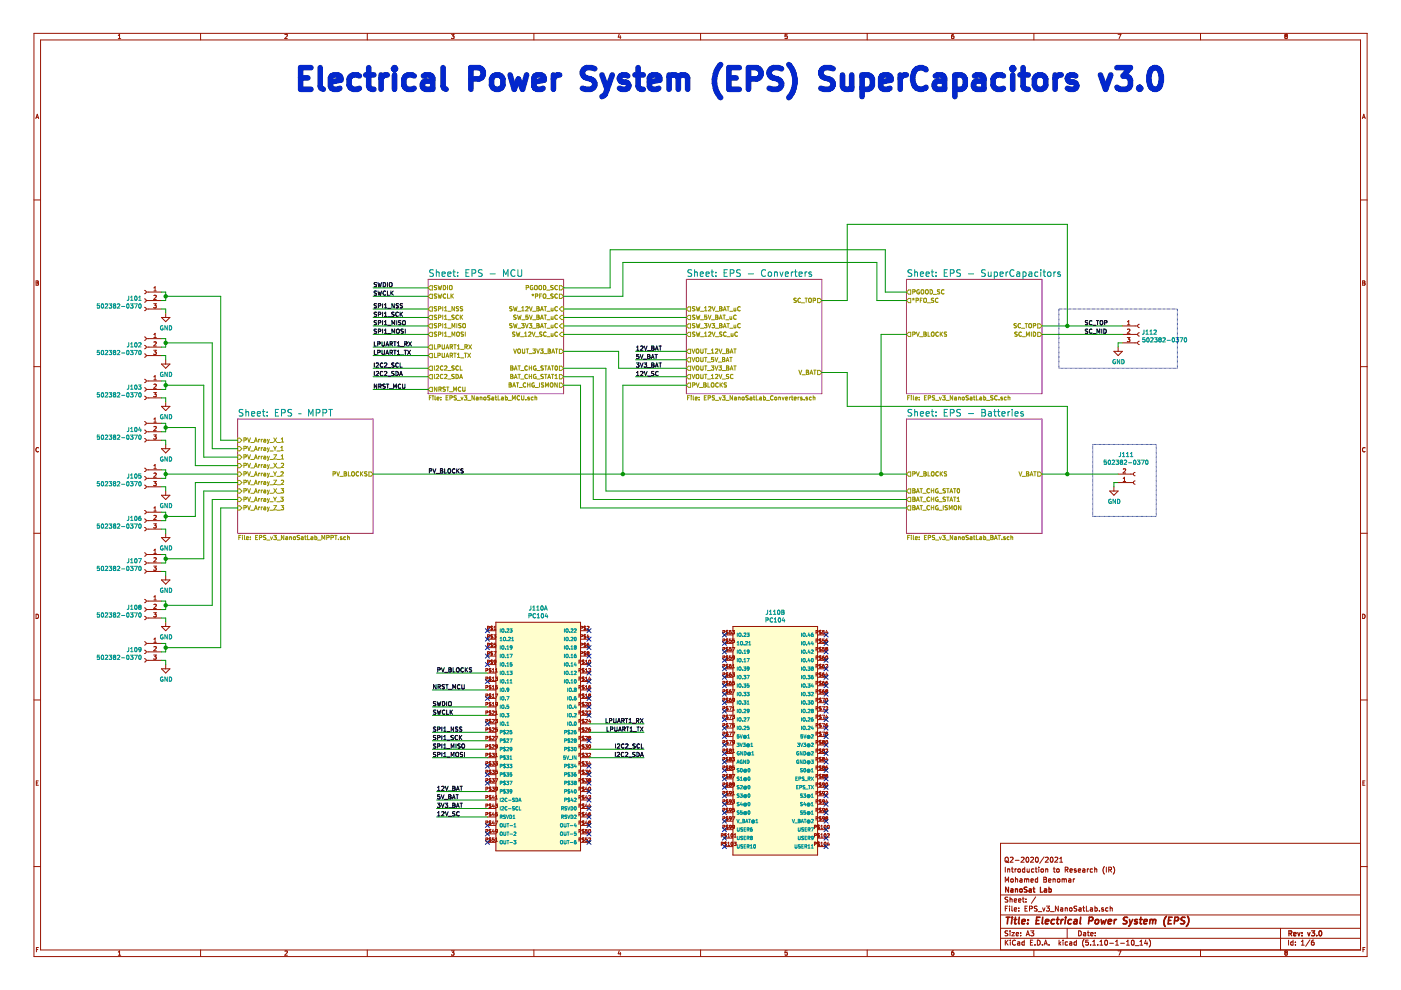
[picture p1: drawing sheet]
<svg xmlns="http://www.w3.org/2000/svg" width="297mm" height="210mm" viewBox="0 0 297 210" stroke-linecap="round" stroke-linejoin="round" font-family="sans-serif">
<path d="M.1 0h297v209.9h-297z" fill-rule="evenodd" fill="#fff" stroke="#fff" stroke-width=".21"/>
<g fill="none" stroke="#981200" stroke-width=".21">
<path d="M7.2 7.1h282.7v195.7h-282.7zM8.6 8.5h279.9v192.9h-279.9zM25.1 8.2h.5M25.1 7.5l.2-.2v.9M42.5 7.1v1.4M60.4 7.3h.4l.1 .2-.5 .7h.5M77.9 7.1v1.4M95.7 7.3h.6l-.3 .3 .2 .1v.4h-.5M95.7 8.1h.1M113.2 7.1v1.4M131.3 7.2l-.2 .7h.5M131.5 7.6v.6"/>
<path d="M148.5 7.1v1.4M166.9 7.3h-.4l-.1 .4 .5-.1v.5h-.5M183.9 7.1v1.4M201.7 7.8l.2-.2h.3v.5M202.2 7.3h-.3l-.2 .3 .1 .5h.4M202.2 8.1h.1M219.2 7.1v1.4M237 7.3h.7l-.4 .9M254.5 7.1v1.4M272.6 7.6l-.2 .4 .2 .2 .3-.1M272.6 7.6l-.2-.1 .2-.2h.3l-.1 .3M272.6 7.6h.2"/>
<path d="M272.8 7.6l.1 .2v.3M272.9 8.1h.1M7.6 25.1l.3-.9 .3 .9M7.7 24.9h.4M288.9 25.1l.3-.9 .3 .9M288.9 24.9h.5M7.2 42.4h1.4M7.6 59.6l.5 .1-.1 .3 .2 .2-.2 .3h-.4zM7.6 60h.4M288.5 42.4h1.4M288.9 59.6l.5 .1-.2 .3 .2 .2-.1 .3h-.4zM288.9 60h.3"/>
<path d="M7.2 77.7h1.4M30.6 75a.36 .36 0 0 1 .4 .4 .36 .36 0 0 1-.4 .3M30.6 73.2a.36 .36 0 0 1 .4 .4 .36 .36 0 0 1-.4 .4M30.6 71.4a.36 .36 0 0 1 .4 .4 .36 .36 0 0 1-.4 .4M30.6 65.2a.36 .36 0 0 1 .4 .3 .36 .36 0 0 1-.4 .4M30.6 63.4a.36 .36 0 0 1 .4 .3 .36 .36 0 0 1-.4 .4M30.6 61.6a.36 .36 0 0 1 .4 .3 .36 .36 0 0 1-.4 .4M31 75.4h3.2M31 73.6h3.2M31 71.8h3.2M31 65.5h3.2M31 63.7h3.2"/>
<path d="M31 61.9h3.2M32.6 74.3h.5l-.3 .3 .3 .1v.3l-.1 .2-.4-.1M32.6 64.4h.5l-.3 .3 .3 .1v.3l-.1 .2-.4-.1M32.6 61l.3-.2v.9M32.6 70.9l.3-.2v.9M32.6 79.9l.3-.3v.9M32.6 62.7l.4-.1 .1 .2-.5 .7h.5M32.6 72.6l.4-.1 .1 .2-.5 .7h.5M32.6 71.6h.5M32.6 61.7h.5M34.2 77.2h1.8l-.9 .9zM34.2 67.3h1.8l-.9 .9z"/>
<path d="M35.1 66.4v.9M35.1 76.3v.9M236.2 74.5h1.8l-.9 .9zM237.1 73.6v.9M238 72.7h3.2M238 70.9h3.2M238 69.1h3.2M239 71.6h.6l-.3 .3 .2 .1 .1 .3-.2 .2-.4-.1M239 68.9h.6M239 68.2l.3-.2v.9M239 69.9l.4-.1 .2 .2-.6 .7h.6M241.6 72.3a.36 .36 0 0 0-.4 .4 .36 .36 0 0 0 .4 .4"/>
<path d="M241.6 70.5a.36 .36 0 0 0-.4 .4 .36 .36 0 0 0 .4 .4M241.6 68.7a.36 .36 0 0 0-.4 .4 .36 .36 0 0 0 .4 .4M288.5 77.7h1.4M8.2 95a.41 .41 0 0 0-.6 .4 .41 .41 0 0 0 .6 .3M30.6 99.3a.36 .36 0 0 1 .4 .3 .36 .36 0 0 1-.4 .4M30.6 93a.36 .36 0 0 1 .4 .3 .36 .36 0 0 1-.4 .4M30.6 91.2a.36 .36 0 0 1 .4 .3 .36 .36 0 0 1-.4 .4M30.6 89.4a.36 .36 0 0 1 .4 .3 .36 .36 0 0 1-.4 .4M30.6 84a.36 .36 0 0 1 .4 .4 .36 .36 0 0 1-.4 .3M30.6 82.2a.36 .36 0 0 1 .4 .4 .36 .36 0 0 1-.4 .3M30.6 80.4a.36 .36 0 0 1 .4 .4 .36 .36 0 0 1-.4 .3M31 99.6h3.2"/>
<path d="M31 93.3h3.2M31 91.5h3.2M31 89.7h3.2M31 84.4h3.2M31 82.6h3.2M31 80.8h3.2M32.6 83.2h.5l-.3 .4 .3 .1v.3l-.1 .1-.4-.1M32.6 92.2h.5l-.3 .3 .3 .1v.3l-.1 .2-.4-.1M32.6 88.9l.3-.3v.9M32.6 98.7l.3-.2v.9M32.6 81.5l.4-.1 .1 .3-.5 .6h.5M32.6 90.5l.4-.1 .1 .3-.5 .6h.5"/>
<path d="M32.6 99.4h.5M32.6 89.5h.5M32.6 80.5h.5M34.2 95.1h1.8l-.9 .9zM34.2 86.2h1.8l-.9 .9zM35.1 85.3v.9M35.1 94.2v.9M238.1 99.5l.4-.1 .2 .2-.6 .7h.6M289.4 95a.41 .41 0 0 0-.5 .4 .41 .41 0 0 0 .5 .3M7.2 113.1h1.4M30.6 111.8a.36 .36 0 0 1 .4 .4 .36 .36 0 0 1-.4 .3M30.6 110a.36 .36 0 0 1 .4 .4 .36 .36 0 0 1-.4 .4"/>
<path d="M30.6 108.2a.36 .36 0 0 1 .4 .4 .36 .36 0 0 1-.4 .4M30.6 102.9a.36 .36 0 0 1 .4 .3 .36 .36 0 0 1-.4 .4M30.6 101.1a.36 .36 0 0 1 .4 .3 .36 .36 0 0 1-.4 .4M30.6 119a.36 .36 0 0 1 .4 .4 .36 .36 0 0 1-.4 .3M30.6 117.2a.36 .36 0 0 1 .4 .4 .36 .36 0 0 1-.4 .3M31 112.2h3.2M31 110.4h3.2M31 108.6h3.2M31 103.2h3.2M31 101.4h3.2M31 119.4h3.2M31 117.6h3.2"/>
<path d="M32.6 102.1h.5l-.3 .3 .3 .1v.3l-.1 .2-.4-.1M32.6 111.1h.5l-.3 .3 .3 .1v.3l-.1 .2-.4-.1M32.6 108.4h.5M32.6 107.7l.3-.2v.9M32.6 116.7l.3-.3v.9M32.6 109.4l.4-.1 .1 .2-.5 .7h.5M32.6 100.4l.4-.1 .1 .2-.5 .7h.5M32.6 118.3l.4-.1 .1 .3-.5 .6h.5M32.6 117.3h.5M34.2 114h1.8l-.9 .9zM34.2 105h1.8l-.9 .9zM35.1 104.1v.9"/>
<path d="M35.1 113.1v.9M235.3 104.1h1.8l-.9 .9zM236.2 103.2v.9M237.1 100.5h3.2M237.1 102.3h3.2M238.1 102.1h.6M238.1 101.4l.3-.2v.9M240.7 100.2a.36 .36 0 0 0-.4 .3 .36 .36 0 0 0 .4 .4M240.7 102a.36 .36 0 0 0-.4 .3 .36 .36 0 0 0 .4 .4M288.5 113.1h1.4M7.6 130.2a.46 .46 0 0 1 .6 .5 .46 .46 0 0 1-.6 .4zM30.6 120.8a.36 .36 0 0 1 .4 .4 .36 .36 0 0 1-.4 .3"/>
<path d="M30.6 130.7a.36 .36 0 0 1 .4 .3 .36 .36 0 0 1-.4 .4M30.6 128.9a.36 .36 0 0 1 .4 .3 .36 .36 0 0 1-.4 .4M30.6 127.1a.36 .36 0 0 1 .4 .3 .36 .36 0 0 1-.4 .4M30.6 139.7a.36 .36 0 0 1 .4 .3 .36 .36 0 0 1-.4 .4M30.6 137.9a.36 .36 0 0 1 .4 .3 .36 .36 0 0 1-.4 .4M30.6 136.1a.36 .36 0 0 1 .4 .3 .36 .36 0 0 1-.4 .4M31 121.2h3.2M31 131h3.2M31 129.2h3.2M31 127.4h3.2M31 138.2h3.2M31 136.4h3.2"/>
<path d="M32.6 129.9h.5l-.3 .3 .3 .1v.3l-.1 .2-.4-.1M32.6 120h.5l-.3 .4 .3 .1v.3l-.1 .1-.4-.1M32.6 138.9h.5l-.3 .3 .3 .1v.3l-.1 .2-.4-.1M32.6 126.6l.3-.3v.9M32.6 135.5l.3-.2v.9M32.6 128.2l.4-.1 .1 .3-.5 .6h.5M32.6 137.2l.4-.1 .1 .2-.5 .7h.5M32.6 127.2h.5M32.6 136.2h.5M34.2 132.8h1.8l-.9 .9zM34.2 123h1.8l-.9 .9zM35.1 122.1v.9"/>
<path d="M35.1 131.9v.9M103.3 133.7h1.8M103.3 135.5h1.8M103.3 137.3h1.8M103.3 139.1h1.8M103.4 133.2l.3-.1v-.3h-.3v.7M103.4 135l.3-.1v-.3h-.3v.7M103.4 136.8l.3-.1v-.3h-.3v.7M103.4 138.6l.3-.1v-.3h-.3v.7M104.2 132.7v.9M104.2 134.5v.9M104.2 136.3v.9"/>
<path d="M104.2 138.1v.9M104.2 139.9v.9M104.5 138.2h-.4v.2l.4 .4-.5 .1M104.5 134.6h-.4v.3l.4 .3-.5 .1M104.5 132.8h-.4v.3l.4 .3-.5 .1M104.5 136.4h-.4v.3l.4 .3-.5 .1M104.7 134.6h.4l-.2 .3 .2 .1M104.7 138.2h.5l-.3 .7M104.7 133.5h.4M104.7 133l.2-.2v.7M104.8 136.7l.3 .1M104.8 136.7h-.1"/>
<path d="M105.1 136.4h-.3l-.1 .3M105.1 131.9h18v48.5h-18zM105.1 135.2l-.1 .1-.3-.1M105.1 137l-.1 .1-.3-.1M123.1 133.7h1.8M123.1 135.5h1.8M123.1 137.3h1.8M123.1 139.1h1.8M123.1 132.8l.4 .1-.1 .2-.3 .1M123.1 134.6l.4 .1-.1 .2-.3 .1M123.1 136.4l.4 .1-.1 .2-.3 .1M123.1 138.2l.4 .1-.1 .2-.3 .1"/>
<path d="M123.6 139.9v.9M123.8 133.5h.3M124 132.7v.9M124 134.5v.9M124 136.3v.9M124 138.1v.9M124.1 133.2h.1M124.1 135h.1M124.2 135l-.1 .3h-.3M124.2 133.4l-.1 .1M124.2 133.2v.2M124.2 138.2h-.4v.2l.4 .4-.4 .1"/>
<path d="M124.2 132.8l-.4 .1 .3 .3M124.2 136.4h-.4v.3l.4 .3-.4 .1M124.2 134.6l-.4 .1 .3 .3M124.5 132.8h.2l.2 .2-.5 .5h.5M124.6 138.5l-.1 .1 .1 .3 .3-.1-.2-.3M124.6 138.5l-.1-.2 .1-.1 .3 .1-.2 .2M124.6 138.5h.1M124.6 134.6l-.1 .5h.4M124.8 136.4l-.3 .1v.6l.3-.1v-.3M124.8 134.8v.5M124.8 136.7l-.3 .1M124.8 136.7h.1"/>
<path d="M153.3 135.9l.3-.1 .1-.3h-.4v.7M153.3 137.7l.3-.1 .1-.3h-.4v.7M153.3 134.1l.3-.1 .1-.3h-.4v.7M153.3 139.5l.3-.1 .1-.3h-.4v.7M153.6 138.2h1.8M153.6 136.4h1.8M153.6 134.6h1.8M154.2 133.6v.9M154.2 135.4v.9M154.2 137.2v.9M154.2 139v.9M154.4 137.3h-.4v.3l.4 .3-.4 .1"/>
<path d="M154.4 135.5h-.4v.3l.4 .3-.4 .1M154.4 139.1h-.4v.2l.4 .4-.4 .1M154.4 133.7h-.4v.3l.4 .3-.4 .1M155 139.1h-.3l-.1 .3h.4v.3h-.4M155 135.5h-.3l-.1 .3h.4v.3h-.4M155 133.7h-.3l-.1 .3h.4v.3h-.4M155 137.3h-.3l-.1 .3h.4v.3h-.4M155.3 133.7h.4l-.2 .3 .2 .1v.2h-.4M155.3 137.3h.5l-.3 .7M155.4 132.8h17.9v48.5h-17.9zM155.7 135.5h-.3l-.1 .3h.4v.3h-.4M155.7 139.4l-.3 .1v-.4l.3 .1v.4l-.3 .2"/>
<path d="M173 134.1l.4-.1v-.3h-.4v.7M173 135.9l.4-.1v-.3h-.4v.7M173.3 138.2h1.8M173.3 136.4h1.8M173.3 134.6h1.8M173.4 139.4l-.4 .1M173.4 137.6l-.4 .1M173.4 139.4v-.3h-.4v.7M173.4 137.6v-.3h-.4v.7M173.4 137.6h.1M173.4 139.4h.1M173.9 133.6v.9"/>
<path d="M173.9 135.4v.9M173.9 137.2v.9M173.9 139v.9M174 134.1h.1M174 135.9h.1M174.1 134.1l-.1 .3h-.3M174.1 135.9l-.1 .3h-.3M174.1 133.7l-.4 .1 .3 .3M174.1 139.1h-.4v.2l.4 .4-.4 .1M174.1 137.3h-.4v.3l.4 .3-.4 .1M174.1 135.5l-.4 .1 .3 .3M174.4 139.4v.1"/>
<path d="M174.5 139.4h-.1M174.7 139.1h-.2l-.1 .3v.3l.3 .1 .1-.4h-.3M174.8 133.7h-.4v.3h.3l.1 .3h-.4M174.8 137.3h-.4v.3h.3l.1 .3h-.4M174.8 135.5h-.4v.3h.3l.1 .3h-.4M175.1 139.1h.1a.35 .35 0 0 1 .3 .3 .35 .35 0 0 1-.3 .4zM175.2 137.6l-.1 .1 .1 .3 .3-.1-.2-.3M175.2 137.6l-.1-.2 .1-.1 .3 .1-.2 .2M175.2 137.6h.1M175.2 133.7l-.1 .5h.4M175.4 139.1h.1M175.4 133.9v.5"/>
<path d="M175.4 135.5l-.3 .1v.5l.1 .1 .2-.1v-.3l-.3 .1M288.9 130.2a.46 .46 0 0 1 .5 .5 .46 .46 0 0 1-.5 .4zM7.2 148.4h1.4M31 140h3.2M34.2 141.8h1.8l-.9 .9zM35.1 140.9v.9M103 142.1h.4v-.3h-.4v.7M103 143.9h.4v-.3h-.4v.7M103 145.7h.4v-.3h-.4v.7M103 147.5h.4v-.3h-.4v.7M103 149.3h.4v-.3l-.4-.1v.8M103 151.1h.4v-.3l-.4-.1v.8"/>
<path d="M103 152.9h.4v-.3l-.4-.1v.8M103 154.7h.4v-.3l-.4-.1v.8M103 156.5h.4v-.3l-.4-.1v.7M103 158.3h.4v-.3l-.4-.1v.7M103.3 140.9h1.8M103.3 142.7h1.8M103.3 144.5h1.8M103.3 146.3h1.8M103.3 148.1h1.8M103.3 149.9h1.8M103.3 151.7h1.8M103.3 153.5h1.8"/>
<path d="M103.3 155.3h1.8M103.3 157.1h1.8M103.3 158.9h1.8M103.4 140.4l.3-.1v-.3h-.3v.7M103.9 141.7v.9M103.9 143.5v.9M103.9 145.3v.9M103.9 147v1M103.9 148.8v1M103.9 150.6v1M103.9 152.4v.9M103.9 154.2v.9"/>
<path d="M103.9 156v.9M103.9 157.8v.9M103.9 159.6v.9M104.1 152.6h-.4v.2l.4 .3-.4 .1M104.1 141.8h-.4v.2l.4 .3-.4 .2M104.1 159.8h-.4v.2l.4 .3-.4 .1M104.1 143.6h-.4v.2l.4 .3-.4 .1M104.1 145.4h-.4v.2l.4 .3-.4 .1M104.1 147.2h-.4v.2l.4 .3-.4 .1M104.1 149h-.4v.2l.4 .3-.4 .1M104.1 150.8h-.4v.2l.4 .3-.4 .1M104.1 154.4h-.4v.2l.4 .3-.4 .1"/>
<path d="M104.1 156.2h-.4v.2l.4 .3-.4 .1M104.1 158h-.4v.2l.4 .3-.4 .1M104.3 159.7h.5l-.2 .3 .2 .1v.3h-.5M104.4 142.5h.4M104.4 142l.2-.2v.7M104.4 143.8l.2-.2v.7M104.4 145.6l.2-.2v.7M104.4 147.4l.2-.2v.7M104.4 149.1l.2-.2v.8M104.4 144.3h.4M104.4 146.1h.4M104.4 147.9h.4"/>
<path d="M104.4 149.7h.4M104.4 152.6l.2-.1 .2 .2-.5 .6h.5M104.4 150.8l.2-.1 .2 .2-.5 .6h.5M104.4 154.4l.2-.1 .2 .2-.5 .6h.5M104.4 156.2l.2-.1 .2 .2-.5 .5h.5M104.4 158l.2-.1 .2 .2-.5 .5h.5M104.5 140h-.4v.2l.4 .3-.5 .2M105 143.6h.5l-.3 .2 .3 .2-.1 .2M105 144.2h.4M105 147.2h.5l-.3 .7M105 152.5h.5l-.3 .3h.2M105 156.1h.5l-.3 .7"/>
<path d="M105.1 142.5h.4M105.1 142l.2-.2v.7M105.1 150.9l.2-.2v.8M105.1 159.9l.2-.2v.7M105.1 146h.3M105.1 151.5h.4M105.1 140.1l-.1-.1-.3 .1 .1 .3h.3M105.1 140.4l-.1 .3h-.2M105.1 140.3v.1M105.4 152.8v.1M105.4 145.4h-.3v.3h.3v.3M105.4 152.9v.3h-.4"/>
<path d="M105.4 154.3h-.3v.4l.3-.1v.4h-.3M105.4 144.2h.1M105.4 146h.1M105.5 149.3h-.4v-.3l.4 .1-.1 .4-.3 .2M105.5 158.2l-.4 .1v-.3h.4l-.1 .5-.3 .1M122.8 140.4l.3-.1v-.3h-.3v.7M122.8 142.1h.3v-.3h-.3v.7M122.8 143.9h.3v-.3h-.3v.7M122.8 145.7h.3v-.3h-.3v.7M122.8 147.5h.3v-.3h-.3v.7M122.8 149.3h.3v-.3l-.3-.1v.8M122.8 151.1h.3v-.3l-.3-.1v.8"/>
<path d="M122.8 152.9h.3v-.3l-.3-.1v.8M122.8 154.7h.3v-.3l-.3-.1v.8M122.8 156.5h.3v-.3l-.3-.1v.7M122.8 158.3h.3v-.3l-.3-.1v.7M123.1 140.9h1.8M123.1 142.7h1.8M123.1 144.5h1.8M123.1 146.3h1.8M123.1 148.1h1.8M123.1 149.9h1.8M123.1 151.7h1.8M123.1 153.5h1.8"/>
<path d="M123.1 155.3h1.8M123.1 157.1h1.8M123.1 158.9h1.8M123.5 147.2v.2l.4 .3-.5 .1M123.5 142v.1M123.5 143.8v.1M123.5 154.6h.1M123.5 156.4h.1M123.5 158.2h.1M123.5 142.1l.4 .2-.5 .2M123.5 143.9l.4 .2-.5 .1M123.5 154.6l.4 .3-.5 .1"/>
<path d="M123.5 156.4l.4 .3-.5 .1M123.5 158.2l.4 .3-.5 .1M123.5 147.2h.4M123.5 147.2h.1M123.6 141.7v.9M123.6 143.5v.9M123.6 145.3v.9M123.6 147v1M123.6 148.8v1M123.6 150.6v1M123.6 152.4v.9M123.6 154.2v.9"/>
<path d="M123.6 156v.9M123.6 157.8v.9M123.6 159.6v.9M123.9 141.8h-.4v.2M123.9 140h-.4v.2l.4 .3-.5 .2M123.9 145.4h-.4v.2l.4 .3-.5 .1M123.9 149h-.4v.2l.4 .3-.5 .1M123.9 150.8h-.4v.2l.4 .3-.5 .1M123.9 152.6h-.4v.2l.4 .3-.5 .1M123.9 159.8h-.4v.2l.4 .3-.5 .1M123.9 143.6h-.4v.2M123.9 154.4h-.4v.2"/>
<path d="M123.9 156.2h-.4v.2M123.9 158h-.4v.2M124.1 157.9h.4l-.2 .3 .2 .1v.3h-.4M124.1 159.7h.4l-.2 .3 .2 .1v.3h-.4M124.1 140.7h.4M124.1 140.2l.2-.2v.7M124.1 142l.2-.2v.7M124.1 143.8l.2-.2v.7M124.1 145.6l.2-.2v.7M124.1 147.4l.2-.2v.7M124.1 142.5h.4M124.1 144.3h.4"/>
<path d="M124.1 146.1h.4M124.1 147.9h.4M124.1 149l.3-.1 .1 .2-.4 .6h.4M124.1 150.8l.3-.1 .1 .2-.4 .6h.4M124.1 152.6l.3-.1 .1 .2-.4 .6h.4M124.1 154.4l.3-.1 .1 .2-.4 .6h.4M124.1 156.2l.3-.1 .1 .2-.4 .5h.4M124.8 141.8h.3l.1 .2-.4 .5h.4M124.8 150.8l.3-.1 .1 .2-.4 .6h.4M124.8 159.8l.3-.1 .1 .2-.4 .5h.4M124.8 147.3h.1M124.8 147.3l.2-.1 .2 .1"/>
<path d="M124.8 147.3l.2 .2M124.9 149l.1-.1a.33 .33 0 0 1 .2 .4 .33 .33 0 0 1-.3 .3zM124.9 140h.1a.33 .33 0 0 1 .2 .3 .33 .33 0 0 1-.3 .3zM124.9 158l.1-.1a.33 .33 0 0 1 .2 .4 .33 .33 0 0 1-.3 .3zM125 147.5l-.2 .1 .2 .3 .2-.2-.1-.2M125 156.4l-.2-.1 .2-.2 .2 .2-.1 .1M125 156.4l-.2 .2 .2 .2 .2-.1-.1-.3M125 147.5h.1M125 156.4h.1M125 143.5l-.2 .5h.5M125 152.5l-.2 .5h.5M125.1 145.4l-.3 .1v.4l.2 .2 .2-.1-.1-.3-.3 .1"/>
<path d="M125.1 154.3l-.3 .2v.4l.2 .2 .2-.1-.1-.4-.3 .1M125.1 143.8v.5M125.1 152.8v.5M125.2 147.3h.1M125.2 147.3l-.1 .2M153.3 148.4h.3l.1-.3h-.4v.7M153.3 155.6h.3l.1-.3-.4-.1v.7M153.3 150.2h.3l.1-.3-.4-.1v.8M153.3 141.2h.3l.1-.3h-.4v.7M153.3 143h.3l.1-.3h-.4v.7M153.3 157.4h.3l.1-.3-.4-.1v.7M153.3 159.2h.3l.1-.3-.4-.1v.7"/>
<path d="M153.3 153.8h.3l.1-.3-.4-.1v.8M153.3 144.8h.3l.1-.3h-.4v.7M153.3 146.6h.3l.1-.3h-.4v.7M153.3 152h.3l.1-.3-.4-.1v.8M153.6 141.8h1.8M153.6 140h1.8M153.6 143.6h1.8M153.6 154.4h1.8M153.6 156.2h1.8M153.6 145.4h1.8M153.6 147.2h1.8M153.6 149h1.8"/>
<path d="M153.6 150.8h1.8M153.6 152.6h1.8M153.6 158h1.8M153.6 159.8h1.8M154.2 140.8v.9M154.2 142.6v.9M154.2 144.4v.9M154.2 146.1v1M154.2 147.9v1M154.2 149.7v1M154.2 151.5v.9M154.2 153.3v.9"/>
<path d="M154.2 155.1v.9M154.2 156.9v.9M154.2 158.7v.9M154.4 157.1h-.4v.2l.4 .3-.4 .1M154.4 153.5h-.4v.2l.4 .3-.4 .1M154.4 151.7h-.4v.2l.4 .3-.4 .1M154.4 148.1h-.4v.2l.4 .3-.4 .1M154.4 140.9h-.4v.2l.4 .3-.4 .2M154.4 155.3h-.4v.2l.4 .3-.4 .1M154.4 142.7h-.4v.2l.4 .3-.4 .1M154.4 158.9h-.4v.2l.4 .3-.4 .1M154.4 144.5h-.4v.2l.4 .3-.4 .1"/>
<path d="M154.4 146.3h-.4v.2l.4 .3-.4 .1M154.4 149.9h-.4v.2l.4 .3-.4 .1M154.6 153.4h.5l-.3 .8M154.6 155.2h.5l-.3 .7M154.6 149.8h.5l-.3 .8M154.6 151.6h.5l-.3 .8M154.6 157h.5l-.3 .7M154.6 158.9v.1M154.6 159l.2 .1M154.6 158.9l.2-.1 .3 .1M154.8 159.1l-.2 .2 .2 .2 .3-.1-.2-.3M154.8 159.1h.1"/>
<path d="M155 140.9l-.3 .1-.1 .4 .2 .2 .2-.1v-.3l-.4 .1M155 142.7l-.3 .1-.1 .4 .2 .2 .2-.1v-.3l-.4 .1M155 144.5l-.3 .1-.1 .4 .2 .2 .2-.1v-.3l-.4 .1M155 146.3l-.3 .1-.1 .4 .2 .2 .2-.1v-.3l-.4 .1M155 148.1l-.3 .1-.1 .4 .2 .2 .2-.1v-.3h-.4M155.1 159l-.2 .1M155.1 158.9v.1M155.3 142.7h.4l-.2 .2 .2 .2v.2M155.3 155.2h.5l-.3 .7M155.3 143.3h.1M155.3 146.3h.5l-.3 .7M155.3 151.6h.4l-.2 .3h.2"/>
<path d="M155.3 141.6h.4M155.3 141.1l.2-.2v.7M155.3 150l.2-.2v.8M155.3 159l.2-.2v.7M155.3 143.3h.4M155.3 145.1h.4M155.3 150.6h.4M155.3 159.5h.4M155.7 151.9v.1M155.7 153.7v.1M155.7 153.4h-.3l-.1 .4 .4-.1M155.7 153.8v.3h-.4"/>
<path d="M155.7 152v.3h-.4M155.7 144.5h-.3l-.1 .3h.4v.3M155.7 143.3h.1M155.7 145.1h.1M155.7 148.4h-.3v-.3l.3 .1v.4l-.3 .2M155.7 157.3l-.3 .1v-.3l.3 .1v.4l-.3 .1M173 148.4h.4v-.3h-.4v.7M173 141.2h.4v-.3h-.4v.7M173 143h.4v-.3h-.4v.7M173 155.6h.4v-.3l-.4-.1v.7M173 144.8h.4v-.3h-.4v.7M173 146.6h.4v-.3h-.4v.7"/>
<path d="M173 157.4h.4v-.3l-.4-.1v.7M173 159.2h.4v-.3l-.4-.1v.7M173.3 141.8h1.8M173.3 140h1.8M173.3 143.6h1.8M173.3 154.4h1.8M173.3 156.2h1.8M173.3 145.4h1.8M173.3 147.2h1.8M173.3 149h1.8M173.3 150.8h1.8M173.3 152.6h1.8"/>
<path d="M173.3 158h1.8M173.3 159.8h1.8M173.4 153.8h-.4M173.4 150.2h-.4M173.4 152h-.4M173.4 153.7v-.2l-.4-.1v.8M173.4 150.2v-.3l-.4-.1v.8M173.4 151.9v-.2l-.4-.1v.8M173.4 150.2h.1M173.4 151.9v.1M173.4 153.7v.1M173.7 143.3h.3"/>
<path d="M173.7 145.1h.3M173.7 155.9h.3M173.7 157.7h.3M173.7 159.5h.3M173.7 141.1l.1 .1M173.7 142.9l.1 .1M173.7 144.7l.1 .1M173.7 155.5h.1M173.7 157.3h.1M173.8 157.3l.3 .2v.2M173.8 155.5l.3 .2v.2M173.8 141.2l.3 .2-.4 .2"/>
<path d="M173.8 143l.3 .1v.2M173.8 144.8l.3 .1v.2M173.9 140.8v.9M173.9 142.6v.9M173.9 144.4v.9M173.9 146.1v1M173.9 147.9v1M173.9 149.7v1M173.9 151.5v.9M173.9 153.3v.9M173.9 155.1v.9M173.9 156.9v.9"/>
<path d="M173.9 158.7v.9M174 159.2l.1 .1M174 146.7h.1M174 148.4l.1 .1M174.1 146.7l-.1 .2h-.3M174.1 148.5l-.1 .2h-.3M174.1 159.3v.2M174.1 143.3h-.1M174.1 145.1h-.1M174.1 155.9h-.1M174.1 157.7h-.1M174.1 159.5h-.1"/>
<path d="M174.1 158.9h-.4l.3 .3M174.1 151.7h-.4v.2l.4 .3-.4 .1M174.1 140.9h-.4v.2M174.1 142.7h-.4v.2M174.1 153.5h-.4v.2l.4 .3-.4 .1M174.1 155.3h-.4v.2M174.1 149.9h-.4v.2l.4 .3-.4 .1M174.1 144.5h-.4v.2M174.1 146.3l-.4 .1 .3 .3M174.1 148.1l-.4 .1 .3 .2M174.1 157.1h-.4v.2M174.3 153.4h.5l-.3 .8"/>
<path d="M174.3 155.2h.5l-.3 .7M174.3 148.1h.5l-.3 .7M174.3 149.8h.5l-.3 .8M174.3 151.6h.5l-.3 .8M174.4 143.1l.1-.2 .3 .2-.1 .2h-.2M174.4 144.9l.1-.2 .3 .2-.1 .2h-.2M174.4 158.9v.1M174.4 158.9l.1-.1 .3 .1M174.4 159v.1M174.4 157.7h.1M174.4 159.2v.3M174.4 143.3h.1"/>
<path d="M174.4 145.1h.1M174.4 159.1h.1M174.4 159.5h.1M174.5 159.1h.1M174.5 159.2h-.1M174.5 157.3l-.1-.1 .1-.2 .3 .2-.1 .1M174.5 157.3l-.1 .4M174.5 157.3h.2M174.5 159.1h.2M174.5 159.1v.1M174.7 159.1l.1 .4h-.3M174.7 157.3l.1 .4h-.3"/>
<path d="M174.7 140.9l-.3 .1v.4l.1 .2 .3-.1-.1-.3-.3 .1M174.7 142.7l-.3 .1v.5M174.7 146.3l-.3 .1v.4l.1 .2 .3-.1-.1-.3-.3 .1M174.7 144.5l-.3 .1v.5M174.8 158.9v.1M174.8 159l-.1 .1M175.1 144.9l.1-.2 .3 .2-.1 .2h-.3M175.1 140.9h.2l.2 .2-.5 .5h.5M175.1 158.9l.2-.1 .2 .2-.5 .5h.5M175.1 146.4h.1M175.1 149.9l.2-.1 .2 .2-.5 .6h.5M175.1 146.4l.1-.1 .3 .1"/>
<path d="M175.1 146.4v.1M175.1 146.5h.1M175.1 145.1h.1M175.1 153.8h.1M175.1 155.9h.1M175.1 148.1h.1a.35 .35 0 0 1 .3 .3 .35 .35 0 0 1-.3 .3zM175.1 157.1l.1-.1a.33 .33 0 0 1 .3 .4 .33 .33 0 0 1-.4 .3zM175.1 146.5l.1 .1M175.1 146.6h.1M175.1 153.7v.1M175.2 155.5l-.1-.1 .1-.2 .3 .2-.2 .1M175.2 155.5l-.1 .4"/>
<path d="M175.2 146.6h.1M175.2 146.6h-.1M175.2 155.5h.1M175.2 142.6l-.1 .5h.4M175.2 151.6l-.1 .5h.4M175.3 146.6l.2 .1-.2 .3-.2-.1v-.3M175.3 155.5l.1 .4h-.3M175.4 148.1h.1M175.4 153.4l-.2 .1-.1 .2v.4h.3v-.3l-.3-.1M175.4 142.9v.5M175.4 151.9v.5M175.4 144.5l-.3 .1v.5"/>
<path d="M175.4 157.7h.1M175.5 146.4h.1M175.5 146.4l-.2 .2M288.5 148.4h1.4M7.7 166h.3M8.1 165.6h-.4v.9h.4M103 160.1h.4v-.3l-.4-.1v.7M103 161.9h.4v-.3l-.4-.1v.7M103 163.7l.4-.1v-.2l-.4-.1v.7M103 165.5l.4-.1v-.2l-.4-.1v.7M103 167.3l.4-.1v-.2l-.4-.1v.7M103 169.1l.4-.1v-.3h-.4v.7"/>
<path d="M103 170.9l.4-.1v-.3h-.4v.7M103 172.7l.4-.1v-.3h-.4v.7M103 174.5l.4-.1v-.3h-.4v.7M103 176.3l.4-.1v-.3h-.4v.7M103 178h.4v-.3h-.4v.7M103.3 166h1.8M103.3 160.7h1.8M103.3 162.4h1.8M103.3 164.2h1.8M103.3 167.8h1.8M103.3 169.6h1.8M103.3 171.4h1.8"/>
<path d="M103.3 173.2h1.8M103.3 175h1.8M103.3 176.8h1.8M103.3 178.6h1.8M103.9 161.4v.9M103.9 163.2v.9M103.9 165v.9M103.9 166.8v.9M103.9 168.6v.9M103.9 170.4v.9M103.9 172.2v.9M103.9 174v.9"/>
<path d="M103.9 175.8v.9M103.9 177.6v.9M104.1 174.1h-.4v.2l.4 .4-.4 .1M104.1 177.7h-.4v.2l.4 .3-.4 .2M104.1 161.5l-.4 .1v.2l.4 .3-.4 .1M104.1 163.3l-.4 .1v.2l.4 .3-.4 .1M104.1 165.1l-.4 .1v.2l.4 .3-.4 .1M104.1 166.9l-.4 .1v.2l.4 .3-.4 .1M104.1 168.7h-.4v.3l.4 .3-.4 .1M104.1 170.5h-.4v.3l.4 .3-.4 .1M104.1 172.3h-.4v.3l.4 .3-.4 .1M104.1 175.9h-.4v.2l.4 .3-.4 .2"/>
<path d="M104.3 161.5h.5l-.2 .3 .2 .1v.3h-.5M104.3 163.3h.5l-.2 .3h.1M104.3 165.1h.5l-.2 .3h.1M104.3 166.9h.5l-.2 .3h.1M104.6 168.7l-.2 .5h.4M104.6 170.5l-.2 .5h.4M104.6 172.2l-.2 .6h.4M104.6 174l-.2 .5h.4M104.6 175.8l-.2 .5h.4M104.7 165.4h.1M104.7 163.6h.1M104.7 167.2h.1"/>
<path d="M104.7 168.9v.5M104.7 170.7v.5M104.7 172.5v.5M104.7 174.3v.5M104.7 176.1v.5M104.7 178h.1M104.8 165.4l-.1 .4-.4-.1M104.8 163.6l-.1 .4h-.4M104.8 167.2l-.1 .4-.4-.1M104.8 178l-.1 .4-.3-.1M104.8 177.7h-.4v.3h.3M105 161.5h.5l-.3 .3 .3 .1-.1 .3h-.4"/>
<path d="M105 170.5h.5l-.3 .3 .3 .1-.1 .2M105 165.1h.5l-.3 .7M105 171.1l.4 .1M105 174.1h.5l-.3 .7M105.1 168.9l.2-.2v.7M105.1 177.9l.2-.2v.7M105.1 160.4h.4M105.1 169.4h.4M105.1 172.9l.3 .1M105.1 178.4h.4M105.4 163.6h.1M105.4 163.6v.4h-.3"/>
<path d="M105.4 172.3h-.3v.3h.3v.3M105.4 163.3h-.3v.3h.3M105.4 171.1v.1M105.4 172.9v.1M105.5 167.2l-.4 .1v-.3h.4l-.1 .4-.3 .2M105.5 176.2l-.4 .1v-.4l.4 .1-.1 .4-.3 .2M122.8 160.1h.3v-.3l-.3-.1v.7M122.8 161.9h.3v-.3l-.3-.1v.7M122.8 163.7l.3-.1v-.2l-.3-.1v.7M122.8 165.5l.3-.1v-.2l-.3-.1v.7M122.8 167.3l.3-.1v-.2l-.3-.1v.7M122.8 169.1l.3-.1v-.3h-.3v.7"/>
<path d="M122.8 170.9l.3-.1v-.3h-.3v.7M122.8 172.7l.3-.1v-.3h-.3v.7M122.8 174.5l.3-.1v-.3h-.3v.7M122.8 176.3l.3-.1v-.3h-.3v.7M122.8 178h.3v-.3h-.3v.7M123.1 166h1.8M123.1 160.7h1.8M123.1 162.4h1.8M123.1 164.2h1.8M123.1 167.8h1.8M123.1 169.6h1.8M123.1 171.4h1.8"/>
<path d="M123.1 173.2h1.8M123.1 175h1.8M123.1 176.8h1.8M123.1 178.6h1.8M123.5 169h.1M123.5 170.8h.1M123.5 169l.4 .3-.5 .1M123.5 170.8l.4 .3-.5 .1M123.6 161.4v.9M123.6 163.2v.9M123.6 165v.9M123.6 166.8v.9"/>
<path d="M123.6 168.6v.9M123.6 170.4v.9M123.6 172.2v.9M123.6 174v.9M123.6 175.8v.9M123.6 177.6v.9M123.9 172.3h-.4v.3l.4 .3-.5 .1M123.9 161.5l-.4 .1v.2l.4 .3-.5 .1M123.9 163.3l-.4 .1v.2l.4 .3-.5 .1M123.9 165.1l-.4 .1v.2l.4 .3-.5 .1M123.9 166.9l-.4 .1v.2l.4 .3-.5 .1M123.9 174.1h-.4v.2l.4 .4-.5 .1"/>
<path d="M123.9 175.9h-.4v.2l.4 .3-.5 .2M123.9 177.7h-.4v.2l.4 .3-.5 .2M123.9 168.7h-.4v.3M123.9 170.5h-.4v.3M124.1 161.5h.4l-.2 .3 .2 .1v.3h-.4M124.1 163.3h.4l-.2 .3 .2 .1v.3h-.4M124.1 165.1h.4l-.2 .3 .2 .1v.2h-.4M124.2 178h.3v.2l-.1 .2-.3-.1M124.2 178h-.1M124.3 166.9l-.2 .5h.5M124.3 168.7l-.2 .5h.5M124.3 170.5l-.2 .5h.5"/>
<path d="M124.3 172.2l-.2 .6h.5M124.3 174l-.2 .5h.5M124.5 167.1v.5M124.5 168.9v.5M124.5 170.7v.5M124.5 172.5v.5M124.5 174.3v.5M124.5 175.9h-.3l-.1 .3h.4v.3h-.4M124.5 177.7h-.3l-.1 .3M124.8 168.7h.3l.1 .2-.4 .5h.4M124.8 177.7h.3l.1 .2-.4 .5h.4M124.8 174.2h.1"/>
<path d="M124.8 174.2l.2-.1 .2 .1M124.8 174.2l.2 .2M124.8 163.6h.4l-.1 .4h-.3zM124.8 163.6v.1M124.9 175.9h.1a.33 .33 0 0 1 .2 .3 .33 .33 0 0 1-.3 .3zM124.9 167l.1-.1a.33 .33 0 0 1 .2 .4 .33 .33 0 0 1-.3 .2zM125 174.4l-.2 .1 .2 .3 .2-.1-.1-.3M125 165.4l-.2-.1 .2-.2 .2 .1-.1 .2M125 165.4l-.2 .1 .2 .3 .2-.1-.1-.3M125 165.4h.1M125 174.4h.1M125 161.5l-.2 .5h.5"/>
<path d="M125 170.5l-.2 .5h.5M125.1 172.3l-.3 .1v.5l.2 .1 .2-.1-.1-.3-.3 .1M125.1 161.7v.5M125.1 170.7v.5M125.1 163.3l-.2 .1-.1 .2M125.2 174.2h.1M125.2 174.2l-.1 .2M153.3 166.4l.3-.1 .1-.2-.4-.1v.7M153.3 162.8h.3l.1-.3-.4-.1v.7M153.3 164.6l.3-.1 .1-.2-.4-.1v.7M153.3 168.2l.3-.1 .1-.3h-.4v.7M153.3 170l.3-.1 .1-.3h-.4v.7"/>
<path d="M153.3 171.8l.3-.1 .1-.3h-.4v.7M153.3 175.4l.3-.1 .1-.3h-.4v.7M153.3 177.1h-.4M153.3 178.9h-.4M153.3 161h.3l.1-.3-.4-.1v.7M153.3 173.6l.3-.1 .1-.3h-.4v.7M153.3 177.1v-.3h-.4v.7M153.3 178.9v-.3h-.4v.7M153.3 177.1h.1M153.3 178.9h.1M153.6 166.9h1.8M153.6 168.7h1.8"/>
<path d="M153.6 175.9h1.8M153.6 177.7h1.8M153.6 179.5h1.8M153.6 161.5h1.8M153.6 163.3h1.8M153.6 165.1h1.8M153.6 170.5h1.8M153.6 172.3h1.8M153.6 174.1h1.8M153.8 176.7v.9M153.8 178.5v.9M154 176.8h-.3v.2l.3 .3-.4 .2"/>
<path d="M154 178.6h-.3v.2l.3 .3-.4 .1M154.2 160.5v.9M154.2 162.3v.9M154.2 164.1v.9M154.2 165.9v.9M154.2 167.7v.9M154.2 169.5v.9M154.2 171.3v.9M154.2 173.1v.9M154.2 174.9v.9M154.3 177.5h.4M154.3 177l.2-.2v.7"/>
<path d="M154.3 178.8l.2-.2v.7M154.3 179.3h.4M154.4 166l-.4 .1v.2l.4 .3-.4 .1M154.4 169.6h-.4v.3l.4 .3-.4 .1M154.4 160.7h-.4v.2l.4 .3-.4 .1M154.4 175h-.4v.2l.4 .4-.4 .1M154.4 162.4l-.4 .1v.2l.4 .3-.4 .1M154.4 164.2l-.4 .1v.2l.4 .3-.4 .1M154.4 167.8h-.4v.3l.4 .3-.4 .1M154.4 171.4h-.4v.3l.4 .3-.4 .1M154.4 173.2h-.4v.3l.4 .3-.4 .1M154.6 160.7v.1"/>
<path d="M154.6 160.8l.2 .1M154.6 160.7l.2-.1 .3 .1M154.7 167.8h.3v.4h-.3zM154.7 171.4h.3v.4h-.3zM154.7 169.6h.3v.4h-.3zM154.8 166.3l-.2-.1 .2-.2 .3 .1-.2 .2M154.8 160.9l-.2 .1 .2 .3 .3-.1-.2-.3M154.8 162.7l-.2 .1 .2 .3 .3-.1-.2-.3M154.8 162.7l-.2-.1 .2-.2 .3 .1-.2 .2M154.8 166.3l-.2 .1 .2 .3 .3-.1-.2-.3M154.8 164.5l-.2-.1 .2-.2 .3 .1-.2 .2M154.8 164.5l-.2 .1 .2 .3 .3-.1-.2-.3"/>
<path d="M154.8 160.9h.1M154.8 162.7h.1M154.8 164.5h.1M154.8 166.3h.1M154.9 170.3h-.2M154.9 172.1h-.2M154.9 170.2v.1M154.9 172v.1M155.1 160.8l-.2 .1M155.1 175.3l-.4 .1v-.4l.4 .1-.1 .4-.3 .2M155.1 160.7v.1M155.1 173.5l-.4 .1v-.4l.4 .1-.1 .4-.3 .2"/>
<path d="M155.1 168.2l-.2 .3h-.2M155.1 168.1l-.1 .1M155.1 170l-.2 .2M155.1 169.9l-.1 .1M155.1 171.8l-.2 .2M155.1 171.7l-.1 .1M155.3 160.6h.4l-.2 .3 .2 .1v.3h-.4M155.3 169.6h.4l-.2 .3 .2 .1v.2M155.3 164.2h.5l-.3 .7M155.3 170.2v.1M155.3 173.2h.5l-.3 .7M155.3 172l.4 .1"/>
<path d="M155.3 170.3h.4M155.3 168l.2-.2v.7M155.3 168.5h.4M155.4 177l-.2-.2a.35 .35 0 0 0-.2 .3 .35 .35 0 0 0 .3 .4l.1-.3M155.4 178.8l-.2-.2a.35 .35 0 0 0-.2 .3 .35 .35 0 0 0 .3 .3l.1-.2M155.6 178.6h.5l-.3 .2 .3 .2-.1 .2h-.4M155.7 177.5h.4M155.7 177l.2-.2v.7M155.7 162.4h-.3l-.1 .4 .4-.1v.4h-.4M155.7 171.4h-.3l-.1 .3h.4v.3M155.7 170.2v.1M155.7 172v.1"/>
<path d="M155.7 166.3l-.3 .1v-.3h.3v.4l-.3 .2M155.7 175.3l-.3 .1v-.4l.3 .1v.4l-.3 .2M172.7 178.9h.3l.1-.3h-.4v.7M172.7 175.4l.3-.1 .1-.3h-.4v.7M172.7 177.1h.3l.1-.3h-.4v.7M173 173.6l.4-.1v-.3h-.4v.7M173 170l.4-.1v-.3h-.4v.7M173 168.2l.4-.1v-.3h-.4v.7M173 171.8l.4-.1v-.3h-.4v.7M173 161h.4v-.3l-.4-.1v.7M173 162.8h.4v-.3l-.4-.1v.7M173.3 166.9h1.8"/>
<path d="M173.3 168.7h1.8M173.3 175.9h1.8M173.3 177.7h1.8M173.3 179.5h1.8M173.3 161.5h1.8M173.3 163.3h1.8M173.3 165.1h1.8M173.3 170.5h1.8M173.3 172.3h1.8M173.3 174.1h1.8M173.4 164.5l-.4 .1M173.4 166.3l-.4 .1"/>
<path d="M173.4 166.3v-.2l-.4-.1v.7M173.4 164.5v-.2l-.4-.1v.7M173.4 164.5h.1M173.4 166.3h.1M173.6 174.9v.9M173.6 176.7v.9M173.6 178.5v.9M173.7 170.3h.3M173.7 172.1h.3M173.7 168.1h.1M173.7 169.9h.1M173.8 168.1l.3 .3-.4 .1"/>
<path d="M173.8 175h-.4v.2l.4 .4-.4 .1M173.8 176.8h-.4v.2l.4 .3-.4 .2M173.8 178.6h-.4v.2l.4 .3-.4 .1M173.8 169.9l.3 .1v.2M173.9 160.5v.9M173.9 162.3v.9M173.9 164.1v.9M173.9 165.9v.9M173.9 167.7v.9M173.9 169.5v.9M173.9 171.3v.9M173.9 173.1v.9"/>
<path d="M174 175.7h.5M174 175.2l.2-.2v.7M174 177l.2-.2v.7M174 178.8l.2-.2v.7M174 177.5h.5M174 179.3h.5M174 161h.1M174 162.8h.1M174 173.6h.1M174.1 173.6l-.1 .3h-.3M174.1 161l-.1 .3h-.3M174.1 162.8l-.1 .3h-.3"/>
<path d="M174.1 170.2l-.1 .1M174.1 172l-.1 .1M174.1 166l-.4 .1v.2l.4 .3-.4 .1M174.1 171.4l-.4 .1 .4 .3v.2M174.1 164.2l-.4 .1v.2l.4 .3-.4 .1M174.1 167.8h-.4v.3M174.1 169.6h-.4v.3M174.1 162.4l-.4 .1 .3 .3M174.1 173.2l-.4 .1 .3 .3M174.1 160.7h-.4l.3 .3M174.4 160.7l.1-.1 .3 .1M174.4 160.7v.1"/>
<path d="M174.4 160.8h.1M174.4 160.8l.1 .1M174.5 160.9h.1M174.5 161h-.1M174.5 162.8h-.1M174.5 164.5l-.1 .1 .1 .3 .3-.1-.1-.3M174.5 164.5l-.1-.1 .1-.2 .3 .1-.1 .2M174.5 162.7l-.1-.1 .1-.2 .3 .1-.1 .2M174.5 160.9h.2M174.5 160.9v.1M174.5 162.7h.2M174.5 162.7v.1"/>
<path d="M174.5 164.5h.2M174.7 160.9l.1 .1-.1 .3h-.3v-.3M174.7 162.7l.1 .1-.1 .3h-.3v-.3M174.8 166.3l-.4 .1v-.3h.4v.4l-.3 .2M174.8 171.7l-.4 .1v-.4l.4 .1v.4l-.3 .2M174.8 168.1l-.4 .1v-.4l.4 .1v.4l-.3 .2M174.8 175h.1a.35 .35 0 0 1 .3 .3 .35 .35 0 0 1-.4 .4zM174.8 176.8h.1a.35 .35 0 0 1 .3 .3 .35 .35 0 0 1-.4 .4zM174.8 178.6h.1a.35 .35 0 0 1 .3 .3 .35 .35 0 0 1-.4 .3zM174.8 169.9l-.4 .1v-.4l.4 .1v.4l-.3 .2M174.8 173.5l-.4 .1v-.4l.4 .1v.4l-.3 .2M174.8 160.7v.1"/>
<path d="M174.8 160.8l-.1 .1M175.1 171.8l.1-.1 .3 .1-.1 .3h-.3M175.1 167.8h.2l.2 .2-.5 .5h.5M175.1 173.3h.1M175.1 173.3l.1-.1 .3 .1M175.1 173.3v.1M175.1 172v.1M175.1 173.4v.1M175.1 166.1l.1-.1a.33 .33 0 0 1 .3 .4 .33 .33 0 0 1-.4 .2zM175.1 173.5h.1M175.1 173.5v.1M175.2 164.5l-.1 .1 .1 .3 .3-.1-.2-.3"/>
<path d="M175.2 164.5l-.1-.1 .1-.2 .3 .1-.2 .2M175.2 164.5h.1M175.2 173.5h.1M175.2 173.5h-.1M175.2 160.6l-.1 .5h.4M175.2 169.6l-.1 .5h.4M175.3 173.5l.2 .1-.2 .3-.2-.1v-.2M175.4 162.4l-.3 .2v.4l.1 .1h.2v-.4l-.3 .1M175.4 176.8h.3l.1 .2-.4 .5h.4M175.4 160.8v.5M175.4 169.8v.5M175.4 171.4l-.3 .1v.5"/>
<path d="M175.5 175h.1a.33 .33 0 0 1 .2 .3 .33 .33 0 0 1-.3 .3zM175.5 173.3h.1M175.5 173.3l-.2 .2M175.6 178.5l-.2 .5h.5M175.7 178.8v.5M288.5 178.8h-76.4v22.6M289 166h.3M289.4 165.6h-.4v.9h.4M7.2 183.7h1.4M212.1 198.9h76.4M212.1 196.8h76.4M212.1 194h76.4"/>
<path d="M212.1 189.7h76.4M213.1 183.9v1M213.1 187v-1l.4 .7 .3-.7v1M213.1 199.3v1.1M213.1 192.6h.4M213.2 181.8l.3-.1 .2 .2 .1 .6-.3 .3-.4-.1v-.6zM213.3 199.8l.4 .6M213.3 182.6l.3 .1M213.6 192.1h-.5v1.1M213.6 184.2v.7M213.6 182.7l.2 .2M213.7 197.4h-.5l-.1 .4a.44 .44 0 0 1 .5 .5l-.5 .1"/>
<path d="M213.7 190.3h-.5l-.1 .3a.44 .44 0 0 1 .5 .6h-.5M213.7 184.3h.3l.1 .6M213.7 184.3h-.1M213.7 199.3l-.6 .6M214 192.1v.1M214 192.5v.7M214.1 190.2v1.1M214.1 197.4v.1M214.1 197.7v.7M214.1 190.7l.4-.1 .1 .7M214.2 199.3v.1M214.2 199.7v.7"/>
<path d="M214.2 181.9l.4-.2 .2 .3-.7 .8h.7M214.3 186.4h.5v.5h-.5zM214.4 184.2h.4M214.5 197.7h.6l-.6 .7h.6M214.5 192.1v.9l.2 .2M214.6 183.9v.9l.2 .1M215 192.8l.5-.1v-.2h-.3l-.2 .1 .1 .5h.4M215 190.9l.5-.1v-.2h-.3l-.2 .1 .1 .5h.4M215.2 184.2v.7M215.3 182.4h.8M215.3 199.4a.47 .47 0 0 0-.7 .5 .47 .47 0 0 0 .7 .4M215.3 186.4h.4l.1 .6"/>
<path d="M215.3 186v1M215.5 198.1l.5-.1-.1-.2-.3-.1-.1 .2v.5h.4M215.5 184.2l-.3 .2M215.8 199.7h.4v.7M215.8 184.3h.5v.5h-.5zM216 190.9l.5-.1-.1-.2h-.3l-.1 .1v.5h.4M216 193.1v.1M216 192.5v.1M216.2 199.9l-.5 .2 .1 .3 .4-.1M216.3 186.4h.4v.6M216.4 198.3v.1M216.4 197.8v.1"/>
<path d="M216.5 181.9l.4-.2 .2 .3-.6 .8h.6M216.7 186.6l-.5 .2 .2 .2h.3M216.8 190.6h.4M216.8 184.3v.5l.5 .1M216.9 184.3h.4M216.9 184.3h-.1M216.9 190.2v.9l.3 .2M217.2 199.7h-.3l-.2 .2v.4h.5M217.2 199.3v1.1M217.2 186.4l.3-.1 .2 .2M217.2 186.3v.7M217.3 183.9v1"/>
<path d="M217.3 192.6h.4M217.5 191.2v.1M217.5 190.6v.1M217.6 198.4l.3-1 .4 1M217.7 198.1h.5M217.7 181.8l.1-.1a.51 .51 0 0 1 .4 .6 .51 .51 0 0 1-.5 .4l-.2-.3zM217.7 186.5l.4-.1v.6M217.7 186.5v.5M217.8 184.2v.7l.4-.1M217.8 192.1h-.5v1.1h.5M218.2 184.2v.7M218.3 192.7l.5-.1v-.4l-.5-.1v1.1"/>
<path d="M218.5 199.8h.3M218.5 197.4h.7l-.4 .4 .3 .1v.4h-.6M218.5 181.9l.4-.2 .2 .3-.6 .8h.6M218.6 186.7l.5-.1-.1-.2-.3-.1-.1 .2v.5h.4M219 199.3h-.5v1.1h.5M219.2 184.3l-.3-.1-.2 .2v.4l.5 .1M219.5 184.2h.4M219.6 190.2l-.9 1.3M219.6 181.9l.2-.2a.51 .51 0 0 1 .4 .6 .51 .51 0 0 1-.5 .4l-.2-.3zM219.6 183.9v.9l.3 .1M219.9 192.2h-.6a.46 .46 0 0 0 .5 .6v.3h-.5M219.9 199.3a.54 .54 0 0 1 .7 .6 .54 .54 0 0 1-.7 .5z"/>
<path d="M220 186.4l-.3-.1-.2 .2v.4l.5 .1M220 186v1M220.1 193.3h.8M220.2 183.9v.1M220.2 184.2v.7M220.7 184.3h.5v.5h-.5zM221.1 192.5l.2 .7 .3-.7M221.3 186h.3l.3 .2-.3 .3 .3 .1v.2l-.2 .2h-.4zM221.3 186.5h.3M221.4 181.7l-1 1.4M221.6 181.9l.5-.2 .2 .3-.7 .8h.7M221.7 184.3h.4v.6"/>
<path d="M221.7 184.2v.7M221.9 192.1h.6l-.4 .4 .4 .1v.5h-.6M222.3 186.7l.5-.1v-.2l-.3-.1-.2 .2 .1 .5h.4M222.7 193.3h.8M222.8 181.9l.1-.2a.51 .51 0 0 1 .4 .6 .51 .51 0 0 1-.5 .4l-.1-.3zM223.3 186.4h.4v.6M223.3 186.3v.7M223.3 184.2h.4M223.5 183.9v.9l.2 .1M223.7 181.9l.4-.2 .2 .3-.7 .8h.7M224.1 184.3h.4v.5h-.4zM224.3 186.4l.2-.1 .2 .2v.3l-.2 .2-.3-.2z"/>
<path d="M224.4 192.1v1.1l-.6-1.1v1.1M224.5 199.3v1.1M224.6 200l.3 .4M224.7 182.8h.6M224.7 182l.3-.3v1.1M224.9 192.5h.4v.7M224.9 199.7l-.4 .4M225.2 186.4l.3-.1 .1 .2M225.2 186.3v.7M225.3 192.7l-.5 .2 .2 .3 .3-.1M225.4 199.3v.1M225.4 199.7v.7"/>
<path d="M225.6 186.5l.4-.1 .1 .6M225.6 186.5v.5M225.8 192.6l.4-.1 .1 .7M225.8 184.4h.6v-.5h-.6v1M225.8 192.5v.7M226.1 184.4l.3 .5M226.3 196.8v2.1M226.4 199.7h-.4l-.2 .2 .1 .4h.5M226.6 186.4h.4l.1 .6M226.8 199.7h.4v.7M226.8 192.6h.4v.5h-.4zM226.9 184.6l.5-.1-.1-.2-.3-.1-.1 .2v.5h.4"/>
<path d="M227.1 186.6l-.6 .2 .2 .2h.4M227.2 199.9l-.5 .2 .2 .3 .3-.1M227.6 186.3v.7M227.9 186.3l-.3 .2M228.2 184.3l-.4 .1v.1l.4 .1v.3h-.4M228.2 199.7h-.3l-.2 .2 .1 .4h.4M228.2 199.3v1.1M228.3 192.2h-.5a.46 .46 0 0 0 .5 .6l-.1 .3h-.5M228.6 184.6l.5-.1v-.2l-.3-.1-.2 .2 .1 .5h.4M228.7 197.4a.53 .53 0 0 1 .6 .5 .53 .53 0 0 1-.6 .5zM228.8 192.5h.4v.7M229.2 192.7l-.5 .2 .2 .3 .3-.1"/>
<path d="M229.6 192.5h.4M229.6 184.3h.4v.6M229.7 192.1v.9l.3 .2M229.7 197.8h.4l.1 .6M229.8 199.2a1.21 1.21 0 0 0 0 1.6M230 184.5l-.5 .2 .2 .2h.3M230.2 198l-.5 .2 .1 .2h.4M230.3 192.1v1.1h.5M230.5 184.2v.7M230.6 197.7h.3M230.7 197.4v.9l.2 .1M230.7 199.3h-.5v.5h.5v.5h-.5"/>
<path d="M230.8 184.2l-.3 .2M231.2 192.5h.4v.7M231.3 198.1l.5-.1-.1-.2-.3-.1-.1 .2v.5h.4M231.6 192.7l-.5 .2 .2 .3 .3-.1M231.6 184.3l-.3-.1-.2 .2 .1 .4 .4 .1M231.7 199.6l.3-.3v1.1M232.1 184.3h.4v.6M232.1 183.9v1M232.1 192.5h.4l.2 .2-.1 .4h-.5M232.1 192.1v1.1M232.2 198.3v.1M232.2 197.8v.1"/>
<path d="M233.1 193.1v.1M233.2 199.6l.3-.3v1.1M234 192.5l-.5 .1 .1 .2 .4 .1v.2h-.5M234.2 183.7a1.21 1.21 0 0 0 0 1.6M234.4 199.4l.1-.1a.51 .51 0 0 1 .3 .6 .51 .51 0 0 1-.4 .4l-.2-.3zM234.6 183.9v1M234.9 192.5h-.3l-.2 .2 .1 .4h.4M235.1 184.4h.5v-.4l-.5-.1v1M235.3 200h.8M235.3 184.4l.4 .5M235.4 192.6l.4-.1v.7M235.4 192.1v1.1"/>
<path d="M236 183.7a1.21 1.21 0 0 1 0 1.6M236.5 199.6l.3-.3v1.1M237.6 200h.8M238.8 199.6l.3-.3v1.1M240 199.4l.1-.1a.51 .51 0 0 1 .4 .6 .51 .51 0 0 1-.5 .4l-.1-.3zM241.7 199.6l.3-.3v1.1M242.9 199.3l-.2 .8h.6M243.2 199.7v.7M243.6 199.2a1.21 1.21 0 0 1 0 1.6M271.5 196.8v4.6M273.2 199.3v1.1M274.2 199.7h-.4l-.2 .2 .1 .4h.5"/>
<path d="M274.2 199.3v1.1M274.7 199.7v.1M275.9 199.6l.3-.3v1.1M277.7 199.3l-.9 1.3M278.5 199.3l-.4 .3-.1 .6 .2 .2 .4-.1-.1-.5-.3-.1-.2 .2M288.5 183.7h1.4M7.7 201.3h.3M8.2 200.9h-.5v.9M25.1 201.9l.2-.3v.9M25.1 202.5h.5M42.5 201.4v1.4M60.4 201.7l.4-.1 .1 .3-.5 .6h.5"/>
<path d="M77.9 201.4v1.4M95.7 201.6h.6l-.3 .4h.2v.4h-.5M113.2 201.4v1.4M131.3 201.6l-.2 .6h.5M131.5 201.9v.6M148.5 201.4v1.4M166.9 201.6h-.4l-.1 .4h.5v.4h-.5M183.9 201.4v1.4M202.2 201.6l-.4 .2-.1 .5 .2 .2 .3-.1v-.4h-.3l-.2 .1M219.2 201.4v1.4M219.4 200.3v.1M221 200.3v.1"/>
<path d="M221.4 200.4l.3-1.1 .4 1.1M221.4 200.1h.6M222.4 200.3v.1M231.2 200.3v.1M231.7 200.4h.6M232.7 200.3v.1M233.2 200.4h.6M236.5 200.4h.6M237 201.6h.7l-.4 .9M238.8 200.4h.7M240.7 200.5h.8M241.7 200.4h.6"/>
<path d="M254.5 201.4v1.4M272.6 202l-.2-.2 .2-.2 .3 .1-.1 .3M272.6 202l-.2 .2 .2 .3 .3-.1v-.3M272.6 202h.2M272.8 202h.1M272.9 202v.1M274.7 200.3v.1M275.9 200.4h.6M289 201.3h.3M289.4 200.9h-.4v.9"/>
</g>
<g fill="none" stroke="#981200" stroke-width=".27">
<path d="M213.8 188.1v1.1l-.6-1.1v1.1M214.3 188.5h.4l.1 .7M214.8 188.7l-.5 .2 .1 .3 .4-.1M215.3 188.5h.4v.7M215.3 188.5v.7M216.2 188.5h.5v.6h-.5zM217.8 188.2h-.6a.46 .46 0 0 0 .5 .6v.3h-.6M218.2 188.5h.4l.1 .7M218.7 188.7l-.5 .2 .1 .3 .4-.1M219 188.5h.4M219.2 188.1v.9l.2 .2M220.6 188.1v1.1h.5"/>
<path d="M221.4 188.5h.4l.1 .7M221.9 188.7l-.5 .2 .1 .3 .4-.1M222.4 188.5h.3l.2 .2-.1 .4h-.4M222.4 188.1v1.1M273.3 197.9h.5v-.4l-.5-.1v1M273.5 197.9l.4 .5M274.3 198.1l.5-.1-.1-.2-.3-.1-.1 .2v.5h.4M275.1 197.7l.3 .7 .2-.7M276.1 198.3v.1M276.1 197.8v.1M277.3 197.7l.2 .7 .3-.7M278.1 197.4h.6l-.3 .4 .3 .1v.4h-.6"/>
<path d="M279.2 198.3v.1M279.7 197.5l.2-.1a.51 .51 0 0 1 .4 .5 .51 .51 0 0 1-.5 .5l-.2-.4z"/>
</g>
<g fill="none" stroke="#981200" stroke-width=".36">
<path d="M213.3 194.5h.8M213.7 194.5l-.1 1.4M214.6 195l-.2 .9M214.6 194.5v.1M215 195h.6M215.3 194.5l-.2 1.2 .4 .2M216.1 194.5l-.1 1.2 .1 .2M216.7 195.4l.7-.1-.1-.3h-.5l-.2 .7 .2 .2 .4-.1M217.9 195.8v.1M218 195v.2M219.7 195.2h.5M220.5 194.5h-.7l-.2 1.4h.7"/>
<path d="M221.1 194.5l-.2 1.2 .2 .2M221.6 195.4l.7-.1v-.3h-.4l-.2 .2v.6h.5M223.6 195h-.6l-.2 .6 .3 .3 .4-.1M224 195h.6M224.3 194.5l-.2 1.2 .3 .2M225 195l-.1 .9M225.4 195l-.4 .2M225.9 195l-.1 .9M226 194.5l-.1 .1M227.2 195h-.6l-.2 .6 .3 .3 .4-.1M227.8 195h.5v.9M228.4 195.3l-.8 .2 .2 .4 .5-.1"/>
<path d="M229.1 194.5l-.1 1.2 .2 .2M230.9 195.2h.7l.1-.5-.1-.2h-.6l-.2 1.4M232.3 195.1l.5-.1 .2 .2-.2 .6-.2 .1-.4-.1zM233.5 195l.1 .9 .4-.7 .2 .7 .3-.9M235 195.4l.6-.1v-.3h-.4l-.2 .2v.6h.5M236.3 195l-.1 .9M236.7 195l-.4 .2M239.1 194.5h-.6l-.2 .1v.4l.5 .3 .1 .3-.3 .3-.5-.1M239.5 195l.2 .9M239.7 195.9l-.4 .5M240.2 195l-.5 .9M241.2 195h-.5l-.1 .2 .5 .3v.3h-.6"/>
<path d="M241.6 195h.6M241.9 194.5l-.1 1.2 .3 .2M242.5 195.4l.7-.1v-.3h-.4l-.2 .2-.1 .6h.6M243.9 195.1l.4-.1 .1 .2M243.9 195l-.2 .9M244.4 195.2l.3-.2h.3v.9M244.4 195.2v.7M247.3 194.3a1.67 1.67 0 0 0-.3 2.1M247.7 195.2h.5M248.5 194.5h-.7l-.1 1.4h.6M249 195.2l.8-.1 .1-.4-.1-.2h-.7l-.2 1.4M251.3 194.5h-.6l-.3 .2 .1 .4 .6 .2-.1 .5-.2 .1-.5-.1"/>
<path d="M251.8 194.3a1.63 1.63 0 0 1-.3 2.1"/>
</g>
<path d="M90.8 59.2h28.7v24.3h-28.7zM145.5 59.2h28.7v24.3h-28.7zM192.2 59.2h28.7v24.3h-28.7zM50.4 88.9h28.7v24.2h-28.7zM192.2 88.9h28.7v24.2h-28.7z" fill="none" stroke="#982296" stroke-width=".21"/>
<g fill="none" stroke="#009596" stroke-width=".21">
<path d="M91.9 57.3l-.5-.1-.2 .1v.4l.6 .3 .1 .3-.3 .3-.5-.1M92.5 57.2v1.4M92.5 57.8l.2-.1h.4v.9M93.7 58.1l.7-.1-.1-.3h-.4l-.2 .2 .1 .6h.5M94.9 58.1l.7-.1-.1-.3h-.4l-.2 .2 .1 .6h.5M96 57.7h.6M96.2 57.2v1.2l.4 .2M97 58.5v.1M97 57.7v.2M98.8 57.9h.5M99.5 57.2h-.7v1.4h.7M100.1 57.9h.7v-.6l-.7-.1v1.4"/>
<path d="M102.2 57.3l-.5-.1-.3 .3 .2 .3 .6 .3v.4l-.2 .1-.6-.1M103.9 58.1h1.1M106.7 58.6v-1.4l.5 1 .5-1v1.4M109.2 57.3a.65 .65 0 0 0-.9 .6 .65 .65 0 0 0 .8 .6h.1M109.8 57.2v1.1l.3 .3h.2l.3-.3v-1.1M146.7 57.3l-.6-.1-.2 .1v.4l.6 .3 .2 .3-.3 .3-.6-.1M147.3 57.8l.2-.1h.3l.1 .9M147.3 57.2v1.4M148.5 58.1l.6-.1v-.3h-.4l-.2 .2v.6h.6M149.7 58.1l.7-.1-.1-.3h-.4l-.2 .2 .1 .6h.5M150.8 57.7h.5M151 57.2v1.2l.3 .2"/>
<path d="M151.8 58.5v.1M151.8 57.7v.2M153.5 57.9h.5M154.2 57.2h-.7v1.4h.7M154.8 57.9h.7l.1-.6-.8-.1v1.4M157 57.3l-.6-.1-.2 .3 .1 .3 .6 .3v.4l-.2 .1-.5-.1M158.7 58.1h1.1M162.3 57.3a.64 .64 0 0 0-.9 .6 .64 .64 0 0 0 .9 .6M162.9 57.8l.2-.1 .4 .1 .1 .5-.1 .2-.4 .1-.2-.1zM164.2 57.8l.2-.1h.3l.1 .9M164.2 57.7v.9M165.4 57.7l.3 .9 .3-.9"/>
<path d="M166.5 58.1l.7-.1-.1-.3h-.4l-.2 .2 .1 .6h.5M167.8 57.7v.9M168.2 57.7l-.4 .2M168.5 57.7h.5M168.7 57.2v1.2l.3 .2M169.4 58.1l.7-.1-.1-.3h-.4l-.2 .2 .1 .6h.5M170.7 57.7v.9M171.1 57.7l-.4 .2M172 57.7h-.3l-.2 .2 .1 .2 .4 .1v.3h-.5M193.3 57.3l-.5-.1-.2 .1v.4l.6 .3 .1 .3-.2 .3-.6-.1M193.9 57.8l.2-.1h.4v.9M193.9 57.2v1.4"/>
<path d="M195.1 58.1l.7-.1-.1-.3h-.3l-.3 .2 .1 .6h.5M196.4 58.1l.6-.1v-.3h-.4l-.2 .2v.6h.6M197.4 57.7h.6M197.6 57.2v1.2l.4 .2M198.5 58.5v.1M198.5 57.7v.2M200.2 57.9h.5M200.9 57.2h-.7v1.4h.7M201.5 57.9h.7v-.6l-.7-.1v1.4M203.6 57.3l-.5-.1-.3 .3 .2 .3 .6 .3v.4l-.2 .1-.6-.1M205.3 58.1h1.1M208.9 57.3l-.5-.1-.2 .1v.4l.6 .3 .1 .3-.2 .3-.6-.1"/>
<path d="M209.5 57.7l.1 .8 .3 .1 .2-.1M210.1 57.7v.9M210.8 57.7h.4l.3 .2-.2 .6h-.5M210.8 57.7v1.4M212 58.1l.7-.1-.1-.3h-.4l-.2 .2 .1 .6h.5M213.3 57.7v.9M213.7 57.7l-.4 .2M215 57.3a.65 .65 0 0 0-.9 .6 .65 .65 0 0 0 .8 .6h.1M215.6 57.7h.5l.1 .9M216.2 58l-.6 .1-.1 .2 .2 .3 .5-.1M216.9 57.7h.4l.3 .2-.2 .6h-.5M216.9 57.7v1.4"/>
<path d="M218.2 57.7h.5l.1 .9M218.8 58l-.6 .1-.1 .2 .2 .3 .5-.1M220 57.7h-.3l-.3 .2 .1 .6h.5M220.7 57.2v.1M220.7 57.7v.9M221.1 57.7h.6M221.3 57.2v1.2l.4 .2M222.1 57.8l.2-.1 .5 .1v.5l-.1 .2-.4 .1-.2-.1zM223.4 57.7v.9M223.8 57.7l-.4 .2M224.8 57.7h-.4l-.2 .2 .1 .2 .5 .1v.3h-.6M21.1 64.4h-.5v.5l.3-.1 .2 .4-.2 .1-.3-.1"/>
<path d="M21.1 74.3h-.5v.4l.3-.1 .2 .4-.2 .2-.3-.1M21.5 64.5l.2-.1a.44 .44 0 0 1 .3 .5 .44 .44 0 0 1-.4 .4zM21.5 74.4l.2-.1a.44 .44 0 0 1 .3 .5 .44 .44 0 0 1-.4 .4zM22.3 74.4l.4-.1 .1 .2-.5 .7h.5M22.3 64.5l.4-.1 .1 .3-.5 .6h.5M23.1 64.4h.6l-.3 .4 .2 .1v.4l-.5-.1M23.1 74.3h.6l-.3 .3 .2 .1v.5l-.5-.1M24 64.6h.1M24 64.6l.2 .2M24 64.6l.2-.2 .3 .2M24.2 64.8l-.2 .2 .2 .3 .3-.1-.1-.4M24.2 74.7l-.2-.2 .2-.2 .3 .1-.1 .3"/>
<path d="M24.2 74.7l-.2 .2 .2 .3 .3-.2-.1-.3M24.2 74.7h.2M24.2 64.8h.2M24.5 64.6h.1M24.5 64.6l-.1 .2M24.9 64.5l.3-.1 .2 .3-.6 .6h.6M25.3 74.3l-.4 .1M25.3 74.3v.1M25.3 74.4v.3l-.5 .5h.6M25.8 74.9h.7M25.8 65h.7M26.9 64.5l.2-.1a.44 .44 0 0 1 .3 .5 .44 .44 0 0 1-.4 .4z"/>
<path d="M26.9 74.4l.2-.1a.44 .44 0 0 1 .3 .5 .44 .44 0 0 1-.4 .4zM27.2 74.3l.1 .1M27.3 62.8v.8l-.3 .1M27.3 72.7v.7l-.3 .2M27.7 64.4h.5l-.3 .4 .3 .1v.3l-.2 .1-.3-.1M27.7 74.3h.5l-.3 .3 .3 .1v.3l-.2 .2-.3-.1M27.7 63l.2-.2v.9M27.7 72.9l.2-.2v.9M27.7 73.6h.5M27.7 63.7h.5M28.5 74.3h.6l-.4 .9M28.5 64.4h.6l-.4 .9"/>
<path d="M28.6 62.9l.2-.1a.44 .44 0 0 1 .3 .5 .44 .44 0 0 1-.4 .4l-.2-.4zM28.6 72.8l.2-.1a.44 .44 0 0 1 .3 .4 .44 .44 0 0 1-.4 .4l-.2-.3zM29.4 72.8l.3-.1 .2 .2-.5 .7h.5M29.4 63.7h.5M29.4 63l.3-.2v.9M29.5 64.5l.1-.1a.44 .44 0 0 1 .3 .5 .44 .44 0 0 1-.4 .4l-.1-.3zM29.5 74.4l.1-.1a.44 .44 0 0 1 .3 .5 .44 .44 0 0 1-.4 .4l-.1-.3zM34.5 69.1a.4 .4 0 0 0-.5 .4 .4 .4 0 0 0 .6 .4v-.3h-.2M34.5 79a.4 .4 0 0 0-.5 .4 .4 .4 0 0 0 .6 .3v-.3h-.2M35.5 69.1v.9l-.6-.9v.9M35.5 78.9v.9l-.6-.9v.9M35.9 69.1a.45 .45 0 0 1 .5 .4 .45 .45 0 0 1-.5 .5z"/>
<path d="M35.9 78.9a.45 .45 0 0 1 .5 .5 .45 .45 0 0 1-.5 .4zM236.5 76.3a.4 .4 0 0 0-.6 .4 .4 .4 0 0 0 .6 .3v-.2h-.2M237.4 76.2v.9l-.5-.9v.9M237.8 76.2a.45 .45 0 0 1 .5 .5 .45 .45 0 0 1-.5 .4zM242.6 70l-.1 .7-.3 .2M242.7 71.6h-.4v.4l.3-.1 .2 .4-.2 .2-.3-.1M243 70.9h.5M243 70.2l.2-.2v.9M243.2 71.7l.1-.1a.44 .44 0 0 1 .4 .5 .44 .44 0 0 1-.4 .4zM243.8 70.9h.5M243.8 70.2l.3-.2v.9M244 71.7l.3-.1 .2 .3-.6 .6h.6"/>
<path d="M244.7 70.1l.3-.1 .2 .2-.6 .7h.6M244.8 71.6h.5l-.2 .3 .2 .1v.5l-.5-.1M245.9 72l-.2 .2 .2 .3 .3-.2-.2-.3M245.9 72l-.2-.2 .2-.2 .3 .1-.2 .3M245.9 72h.1M246.5 71.7l.4-.1 .2 .3-.6 .6h.6M247.4 72.2h.7M248.6 71.7l.1-.1a.44 .44 0 0 1 .3 .5 .44 .44 0 0 1-.4 .4zM249.3 71.6h.6l-.3 .3 .2 .1 .1 .3-.2 .2-.4-.1M250.2 71.6h.6l-.4 .9M251.2 71.7l.1-.1a.44 .44 0 0 1 .3 .5 .44 .44 0 0 1-.4 .4l-.1-.3zM20.6 92.6h.4l.1 .4-.2 .1h-.3"/>
<path d="M20.6 92.6v.1M21.1 83.3h-.5v.4l.3-.1 .2 .4-.2 .2-.3-.1M21.1 92.2h-.5v.5M21.5 83.4l.2-.1a.44 .44 0 0 1 .3 .4 .44 .44 0 0 1-.4 .4zM21.5 92.3l.2-.1a.44 .44 0 0 1 .3 .5 .44 .44 0 0 1-.4 .4zM22.3 83.4l.4-.1 .1 .2-.5 .7h.5M22.3 92.3l.4-.1 .1 .3-.5 .6h.5M23.1 83.3h.6l-.3 .3 .2 .1v.4h-.5M23.1 92.2h.6l-.3 .4 .2 .1v.4h-.5M24 92.4v.1M24 92.5l.2 .1M24 92.4l.2-.2 .3 .2"/>
<path d="M24.2 83.7l-.2-.2 .2-.2 .3 .1-.1 .3M24.2 83.7l-.2 .1 .2 .4 .3-.2-.1-.3M24.2 92.6l-.2 .2 .2 .3 .3-.1-.1-.4M24.2 92.6h.2M24.2 83.7h.2M24.5 92.4v.1M24.5 92.5l-.1 .1M24.9 83.4l.3-.1 .2 .2-.6 .7h.6M24.9 92.3l.3-.1 .2 .3-.6 .6h.6M25.8 92.8h.7M25.8 83.8h.7M26.9 83.4l.2-.1a.44 .44 0 0 1 .3 .4 .44 .44 0 0 1-.4 .4z"/>
<path d="M26.9 92.3l.2-.1a.44 .44 0 0 1 .3 .5 .44 .44 0 0 1-.4 .4zM27.3 81.6v.8l-.3 .1M27.3 90.6v.8l-.3 .1M27.7 83.3h.5l-.3 .3 .3 .1v.3l-.2 .2-.3-.1M27.7 92.2h.5l-.3 .4h.2M27.7 81.9l.2-.3v.9M27.7 90.9l.2-.3v.9M27.7 91.5h.5M27.7 82.5h.5M28.1 92.6l.1 .1M28.2 92.7l-.1 .4h-.4M28.5 92.2h.6l-.4 .9"/>
<path d="M28.5 83.3h.6l-.4 .9M28.6 81.7l.2-.1a.44 .44 0 0 1 .3 .5 .44 .44 0 0 1-.4 .4l-.2-.3zM28.6 90.7l.2-.1a.44 .44 0 0 1 .3 .5 .44 .44 0 0 1-.4 .4l-.2-.3zM29.4 81.6h.5l-.3 .4 .3 .1v.3h-.5M29.5 83.4l.1-.1a.44 .44 0 0 1 .3 .4 .44 .44 0 0 1-.4 .4l-.1-.3zM29.5 92.3l.1-.1a.44 .44 0 0 1 .3 .5 .44 .44 0 0 1-.4 .4l-.1-.3zM29.6 90.6l-.2 .6h.6M29.8 90.9v.6M34.5 88a.4 .4 0 0 0-.5 .4 .4 .4 0 0 0 .6 .3v-.3h-.2M34.5 96.9a.4 .4 0 0 0-.5 .4 .4 .4 0 0 0 .6 .4v-.3h-.2M35.5 87.9v.9l-.6-.9v.9M35.5 96.9v.9l-.6-.9v.9"/>
<path d="M35.9 87.9a.45 .45 0 0 1 .5 .4 .45 .45 0 0 1-.5 .5zM35.9 96.9a.45 .45 0 0 1 .5 .4 .45 .45 0 0 1-.5 .5zM51.5 86.9l-.5-.1-.2 .1v.4l.6 .3 .1 .4-.3 .2h-.5M52.1 86.8v1.4M52.1 87.4l.2-.1h.4v.9M53.3 87.7l.7-.1-.1-.3h-.4l-.2 .2 .1 .7h.5M54.6 87.7l.6-.1v-.3h-.5l-.1 .2v.7h.6M55.6 87.3h.6M55.8 86.8v1.2l.4 .2M56.7 88.1v.1M56.7 87.3v.2M58.4 87.5h.5"/>
<path d="M59.1 86.8h-.7v1.4h.7M59.7 87.5h.7v-.6l-.7-.1v1.4M61.8 86.9l-.5-.1-.3 .3 .2 .3 .6 .3v.4l-.2 .1h-.6M63.3 87.7h.6M65.4 88.2v-1.4l.5 1 .5-1v1.4M67 87.5h.7l.1-.6-.8-.1v1.4M68.5 87.5h.6l.1-.6-.7-.1v1.4M69.7 86.8h.8M70.1 86.8v1.4M193.3 86.9l-.5-.1-.2 .1v.4l.6 .3 .1 .4-.2 .2h-.6M193.9 87.4l.2-.1h.4v.9M193.9 86.8v1.4"/>
<path d="M195.1 87.7l.7-.1-.1-.3h-.3l-.3 .2 .1 .7h.5M196.4 87.7l.6-.1v-.3h-.4l-.2 .2v.7h.6M197.4 87.3h.6M197.6 86.8v1.2l.4 .2M198.5 87.3v.2M198.5 88.1v.1M200.2 87.5h.5M200.9 86.8h-.7v1.4h.7M201.5 87.5h.7v-.6l-.7-.1v1.4M203.6 86.9l-.5-.1-.3 .3 .2 .3 .6 .3v.4l-.2 .1h-.6M205.3 87.7h1.1M208.2 86.8h.5l.2 .3-.2 .4 .2 .1 .1 .4-.3 .2h-.5z"/>
<path d="M208.2 87.5h.5M209.6 87.3h.5l.1 .9M210.2 87.6l-.6 .1-.1 .2 .2 .3h.5M210.7 87.3h.5M210.9 86.8v1.2l.3 .2M211.5 87.3h.5M211.7 86.8v1.2l.3 .2M212.4 87.7l.7-.1-.1-.3h-.4l-.2 .2 .1 .7h.5M213.7 87.3v.9M214.1 87.3l-.4 .2M214.6 86.8v.1M214.6 87.3v.9"/>
<path d="M215.2 87.7l.7-.1-.1-.3h-.4l-.2 .2 .1 .7h.5M216.9 87.3h-.3l-.2 .2 .1 .2 .4 .1v.4h-.5M234.6 97.6h-.5v.4l.3-.1 .2 .4-.2 .2-.3-.1M235 97.6h.2a.44 .44 0 0 1 .3 .4 .44 .44 0 0 1-.4 .4zM235.3 97.6h.1M236.2 97.6h-.4M236.2 97.6h.1M236.3 97.6v.4l-.5 .5h.5M236.6 97.6h.6l-.3 .3 .2 .1v.4h-.5M237.6 97.6l.1 .4M237.6 95.9v.8l-.4 .1M237.6 97.6h.4l-.1 .4"/>
<path d="M237.6 97.6h.1M237.6 98h.1M237.7 98h.2M237.7 98h-.1M237.9 98l.1 .1-.1 .4-.4-.2 .1-.3M238 96.2l.2-.3v.9M238 96.8h.5M238.4 97.6h.3l.2 .2-.6 .7h.6M238.8 96.8h.5M238.8 96.2l.3-.3v.9M239.3 98.1h.6M239.7 96.8h.5"/>
<path d="M239.7 96.2l.2-.3v.9M240.4 97.6h.1a.44 .44 0 0 1 .4 .4 .44 .44 0 0 1-.4 .4zM241.1 97.6h.6l-.3 .3 .2 .1 .1 .3-.2 .2-.4-.1M242 97.6h.6l-.4 .9M243 97.6h.1a.44 .44 0 0 1 .3 .4 .44 .44 0 0 1-.4 .4l-.1-.3zM243.3 97.6h.1M21.1 111.1h-.5v.4l.3-.1 .2 .4-.2 .2-.3-.1M21.1 102.1h-.5v.4h.3l.2 .4-.2 .1-.3-.1M21.5 111.2l.2-.1a.44 .44 0 0 1 .3 .5 .44 .44 0 0 1-.4 .4zM21.5 102.2l.2-.1a.44 .44 0 0 1 .3 .5 .44 .44 0 0 1-.4 .4zM22.3 111.2l.4-.1 .1 .2-.5 .7h.5M22.3 102.2l.4-.1 .1 .3-.5 .6h.5"/>
<path d="M23.1 111.1h.6l-.3 .3 .2 .1v.5l-.5-.1M23.1 102.1h.6l-.3 .4h.2v.5l-.5-.1M24.2 111.5l-.2-.2 .2-.2 .3 .1-.1 .3M24.2 111.5l-.2 .1 .2 .4 .3-.2-.1-.3M24.2 102.5l-.2-.2 .2-.2 .3 .1-.1 .3M24.2 102.5l-.2 .2 .2 .3 .3-.1-.1-.4M24.2 111.5h.2M24.2 102.5h.2M24.9 111.2l.3-.1 .2 .2-.6 .7h.6M25.3 102.2h-.4M25.3 102.2h.1M25.3 102.2v.3l-.5 .5h.6"/>
<path d="M25.8 111.6h.7M25.8 102.7h.7M26.9 102.2l.2-.1a.44 .44 0 0 1 .3 .5 .44 .44 0 0 1-.4 .4zM26.9 111.2l.2-.1a.44 .44 0 0 1 .3 .5 .44 .44 0 0 1-.4 .4zM27.2 102.2h.1M27.3 100.5v.8l-.3 .1M27.3 109.5v.7l-.3 .2M27.3 118.4v.8l-.3 .1M27.7 111.1h.5l-.3 .3 .3 .1v.3l-.2 .2-.3-.1M27.7 102.1h.5l-.3 .4h.3v.4l-.2 .1-.3-.1M27.7 110.4h.5M27.7 100.7l.2-.2v.9"/>
<path d="M27.7 109.7l.2-.2v.9M27.7 118.7l.2-.3v.9M27.7 101.4h.5M27.7 119.3h.5M28.5 111.1h.6l-.4 .9M28.5 102.1h.6l-.4 .9M28.6 100.6l.2-.1a.44 .44 0 0 1 .3 .5 .44 .44 0 0 1-.4 .3l-.2-.3zM28.6 118.5l.2-.1a.44 .44 0 0 1 .3 .5 .44 .44 0 0 1-.4 .4l-.2-.3zM28.7 109.5h.1a.44 .44 0 0 1 .3 .4 .44 .44 0 0 1-.4 .4l-.2-.3zM29.4 118.4h.6l-.4 .9M29.4 109.9h.5l-.1 .4h-.4zM29.4 109.9v.1"/>
<path d="M29.5 111.2l.1-.1a.44 .44 0 0 1 .3 .5 .44 .44 0 0 1-.4 .4l-.1-.4zM29.5 102.2l.1-.1a.44 .44 0 0 1 .3 .5 .44 .44 0 0 1-.4 .4l-.1-.3zM29.8 109.5h-.2l-.2 .4M29.9 100.5h-.5v.4h.4l.1 .4h-.5M34.5 106.8a.4 .4 0 0 0-.5 .4 .4 .4 0 0 0 .6 .4v-.3h-.2M34.5 115.8a.4 .4 0 0 0-.5 .4 .4 .4 0 0 0 .6 .3v-.3h-.2M35.5 106.7v.9l-.6-.9v.9M35.5 115.7v.9l-.6-.9v.9M35.9 106.7a.45 .45 0 0 1 .5 .5 .45 .45 0 0 1-.5 .4zM35.9 115.7a.45 .45 0 0 1 .5 .5 .45 .45 0 0 1-.5 .4zM235.6 105.9a.4 .4 0 0 0-.6 .4 .4 .4 0 0 0 .6 .4v-.3h-.2M236.5 105.9v.8l-.5-.8v.8"/>
<path d="M236.9 105.9a.45 .45 0 0 1 .5 .4 .45 .45 0 0 1-.5 .4zM20.6 120.5h.4l.1 .3-.2 .2-.3-.1M20.6 120.5h.1M21.1 129.9h-.5v.5l.3-.1 .2 .4-.2 .1-.3-.1M21.1 138.9h-.5v.4h.3l.2 .4-.2 .1-.3-.1M21.1 120.1h-.5v.4M21.5 120.2l.2-.1a.44 .44 0 0 1 .3 .4 .44 .44 0 0 1-.4 .4zM21.5 130l.2-.1a.44 .44 0 0 1 .3 .5 .44 .44 0 0 1-.4 .4zM21.5 139l.2-.1a.44 .44 0 0 1 .3 .5 .44 .44 0 0 1-.4 .4zM22.3 120.2l.4-.1 .1 .2-.5 .7h.5M22.3 130l.4-.1 .1 .3-.5 .6h.5M22.3 139l.4-.1 .1 .3-.5 .6h.5"/>
<path d="M23.1 120.1h.6l-.3 .3 .2 .1v.4h-.5M23.1 129.9h.6l-.3 .4 .2 .1v.4l-.5-.1M23.1 138.9h.6l-.3 .4h.2v.5l-.5-.1M24 120.2v.1M24 120.2l.2-.1 .3 .1M24 120.3l.2 .2M24.2 120.5l-.2 .1 .2 .4 .3-.2-.1-.3M24.2 130.3l-.2-.1 .2-.3 .3 .1-.1 .3M24.2 130.3l-.2 .2 .2 .3 .3-.1-.1-.4M24.2 139.3l-.2-.2 .2-.2 .3 .1-.1 .3M24.2 139.3l-.2 .2 .2 .3 .3-.1-.1-.4M24.2 120.5h.2"/>
<path d="M24.2 130.3h.2M24.2 139.3h.2M24.5 120.2v.1M24.5 120.3l-.1 .2M24.9 130l.3-.1 .2 .3-.6 .6h.6M24.9 120.2l.3-.1 .2 .2-.6 .7h.6M25.3 139h-.4M25.3 139h.1M25.3 139v.3l-.5 .5h.6M25.8 120.6h.7M25.8 130.5h.7M25.8 139.5h.7"/>
<path d="M26.9 120.2l.2-.1a.44 .44 0 0 1 .3 .4 .44 .44 0 0 1-.4 .4zM26.9 130l.2-.1a.44 .44 0 0 1 .3 .5 .44 .44 0 0 1-.4 .4zM26.9 139l.2-.1a.44 .44 0 0 1 .3 .5 .44 .44 0 0 1-.4 .4zM27.2 139h.1M27.3 128.3v.8l-.3 .1M27.3 137.3v.8l-.3 .1M27.7 129.9h.5l-.3 .4 .3 .1v.3l-.2 .1-.3-.1M27.7 138.9h.5l-.3 .4h.3v.4l-.2 .1-.3-.1M27.7 120.1h.5l-.3 .3 .2 .1M27.7 128.6l.2-.3v.9M27.7 137.5l.2-.2v.9M27.7 129.2h.5"/>
<path d="M27.7 138.2h.5M28.1 120.5h.1M28.2 120.5l-.1 .4h-.4M28.5 120.1h.6l-.4 .9M28.5 129.9h.6l-.4 .9M28.5 138.9h.6l-.4 .9M28.6 137.4l.2-.1a.44 .44 0 0 1 .3 .5 .44 .44 0 0 1-.4 .3l-.2-.3zM28.7 128.4l.1-.1a.44 .44 0 0 1 .3 .5 .44 .44 0 0 1-.4 .4l-.2-.3zM29.5 120.2l.1-.1a.44 .44 0 0 1 .3 .4 .44 .44 0 0 1-.4 .4l-.1-.3zM29.5 130l.1-.1a.44 .44 0 0 1 .3 .5 .44 .44 0 0 1-.4 .4l-.1-.3zM29.5 139l.1-.1a.44 .44 0 0 1 .3 .5 .44 .44 0 0 1-.4 .4l-.1-.3zM29.6 128.7l-.2 .2 .2 .3 .3-.2-.2-.3"/>
<path d="M29.6 128.7l-.2-.2 .2-.2 .3 .1-.2 .3M29.6 128.7h.1M29.9 137.7l-.2 .1h-.2l-.1-.4 .3-.1 .2 .2v.5l-.4 .2M34.5 124.8a.4 .4 0 0 0-.5 .4 .4 .4 0 0 0 .6 .3v-.3h-.2M34.5 134.6a.4 .4 0 0 0-.5 .4 .4 .4 0 0 0 .6 .4v-.3h-.2M35.5 124.7v.9l-.6-.9v.9M35.5 134.6v.9l-.6-.9v.9M35.9 124.7a.45 .45 0 0 1 .5 .4 .45 .45 0 0 1-.5 .5zM35.9 134.6a.45 .45 0 0 1 .5 .4 .45 .45 0 0 1-.5 .5zM106 135.8h.4M106 135.3l.2-.2v.7M106.1 133.3v.8"/>
<path d="M106.1 136.9v.7M106.1 138.7v.7M106.4 138.8h.4l.1 .4-.2 .2-.3-.1zM106.4 133.4h.4l.1 .4-.2 .3-.3-.2zM106.4 137h.4l-.1 .6-.3-.1zM106.7 135.2h.5v.4l-.2 .2-.3-.1zM107.2 134h.1M107.2 137.6h.1M107.2 139.4h.1M107.5 137.1l.2-.2v.7M107.5 138.9l.2-.2v.7M107.5 139.4h.4"/>
<path d="M107.5 133.4l.2-.1 .2 .2-.5 .6h.5M107.5 137.6h.4M107.5 135.8h.1M107.8 135.2l.3-.1 .1 .2-.4 .5h.4M108.1 133.3h.5l-.3 .3 .3 .1-.1 .3M108.1 134h.1M108.1 138.7h.5l-.3 .7M108.1 134h.4M108.5 135.8h.4M108.5 135.3l.2-.2v.7M108.5 134h.1M108.6 137.2l-.4 .1v-.3h.4l-.1 .5-.3 .1"/>
<path d="M112.6 130.2h.1M112.6 128.5v.6l-.4 .3M112.6 130.2l-.5-.1v.9M112.6 130.2v.3l-.5 .1M112.9 129.4h.6M112.9 128.7l.3-.2v.9M113.6 130.2a.4 .4 0 0 0-.6 .3 .4 .4 0 0 0 .6 .4M113.8 129.4h.5M113.8 128.7l.3-.2v.9M113.9 131h.5M113.9 130.4l.2-.3v.9M114.7 128.6l.2-.1a.44 .44 0 0 1 .3 .4 .44 .44 0 0 1-.4 .4l-.2-.3z"/>
<path d="M114.8 130.2l.2-.1a.44 .44 0 0 1 .3 .5 .44 .44 0 0 1-.4 .4l-.2-.3zM115.4 129.4l.3-.9 .3 .9M115.5 129.1h.4M115.8 130.1l-.2 .6h.6M116 130.4v.6M119.7 133.3v.8M119.7 135.1v.7M119.7 136.9v.7M119.7 138.7v.7M120 138.8h.4l.1 .4-.2 .2-.3-.1zM120 133.4h.4l.1 .4-.2 .3-.3-.2zM120 137h.4v.6l-.4-.1z"/>
<path d="M120.8 134h.1M120.8 135.8h.1M120.8 137.6h.1M120.8 139.4h.1M120.8 134h-.1M120.8 135.8h-.1M121.1 138.9l.2-.2v.7M121.1 135.2l.2-.1 .2 .2-.5 .5h.5M121.1 139.4h.4M121.1 133.4l.2-.1 .2 .2-.5 .6h.5M121.1 137.1l.2-.2v.7M121.1 137.6h.4"/>
<path d="M121.8 133.4l.2-.1 .2 .2-.5 .6h.5M121.8 137v.1M121.8 137l.1-.1 .3 .1M121.8 137.1v.1M121.8 137.3l.1 .3h.2v-.3M121.8 137.2h.1M121.8 135.2l.1-.1a.35 .35 0 0 1 .3 .4 .35 .35 0 0 1-.3 .3zM121.8 137.3h.1M121.9 137.2h.1M121.9 137.2l-.1 .1M122 137.2l.1 .1M122.1 138.7l-.3 .2v.4l.1 .1h.2v-.4l-.3 .1"/>
<path d="M122.1 137.2h-.1M122.1 137.3h.1M122.1 137.2h.1M122.2 137v.1M122.2 137.1l-.1 .1M156.3 136.2l.2-.2v.7M156.3 136.7h.4M156.3 134.2v.7M156.3 137.8v.7M156.3 139.6v.7M156.7 137.9h.4l-.1 .6-.3-.1zM156.7 134.3h.4l-.1 .6-.3-.1z"/>
<path d="M156.7 139.7h.4l-.1 .6-.3-.1zM157 136.1h.4l.1 .4-.2 .2-.3-.1zM157.4 134.9h.1M157.4 138.5h.1M157.7 134.3l.3-.1 .1 .2-.4 .5h.4M157.7 138.5h.4M157.7 138l.2-.2v.7M157.7 139.8l.2-.2v.7M157.8 136.7h.1M158.1 136.1l.2-.1 .2 .2-.5 .5h.5M158.4 134.2h.4l-.2 .3 .2 .1v.3h-.4M158.4 139.6h.5l-.3 .7"/>
<path d="M158.8 136.7h.4M158.8 136.2l.2-.2v.7M158.8 138.1l-.4 .1v-.3h.4v.5l-.3 .1M162.4 131.5l.4-.1 .1-.3-.5-.1v.9M162.8 129.4l-.1 .7-.3 .2M163.1 130.3h.6M163.1 129.6l.3-.2v.9M163.8 131.1a.4 .4 0 0 0-.5 .3 .4 .4 0 0 0 .5 .4M164 130.3h.5M164 129.6l.3-.2v.9M164.2 131.9h.5M164.2 131.2l.2-.2v.9"/>
<path d="M164.9 129.5l.2-.1a.44 .44 0 0 1 .3 .4 .44 .44 0 0 1-.4 .4l-.1-.3zM165.1 131.1l.1-.1a.44 .44 0 0 1 .3 .5 .44 .44 0 0 1-.4 .4l-.1-.3zM165.8 129.4l.4 .1-.1 .3 .2 .2-.1 .2-.4 .1zM165.8 129.8h.3M166.1 131l-.2 .6h.5M166.3 131.3v.6M169.9 134.2v.7M169.9 136v.7M169.9 137.8v.7M169.9 139.6v.7M170.3 137.9h.4v.4l-.2 .2-.2-.1zM170.3 134.3h.4l-.1 .6-.3-.1z"/>
<path d="M170.3 139.7h.4l-.1 .6-.3-.1zM171 134.9h.1M171 136.7h.1M171 138.5h.1M171.5 134.2l-.2 .5h.5M171.5 136l-.2 .5h.5M171.5 137.8l-.2 .5h.5M171.5 139.6l-.2 .5h.5M171.7 134.5v.4M171.7 136.3v.4M171.7 138.1v.4M171.7 139.8v.5"/>
<path d="M172 137.9l.3-.1 .1 .2-.4 .5h.4M172 134.6l.4-.1v.4M172.1 139.7l.1-.1a.35 .35 0 0 1 .2 .4 .35 .35 0 0 1-.3 .3zM172.2 136l-.2 .5h.5M172.4 134.2l-.3 .1-.1 .2 .1 .4h.3M172.4 136.3v.4M172.4 134.9h.1M34.5 143.6a.4 .4 0 0 0-.5 .4 .4 .4 0 0 0 .6 .4v-.3h-.2M35.5 143.5v.9l-.6-.9v.9M35.9 143.5a.45 .45 0 0 1 .5 .5 .45 .45 0 0 1-.5 .4zM106.1 140.5v.7M106.1 142.3v.7"/>
<path d="M106.1 144.1v.7M106.1 145.9v.7M106.1 147.7v.7M106.1 149.5v.7M106.1 151.3v.7M106.1 153.1v.7M106.1 157h.3v-.3h-.3v.7M106.1 158.8h.3v-.3h-.3v.7M106.4 140.6h.4l.1 .4-.2 .2-.3-.1zM106.4 142.4h.4l-.1 .6-.3-.1zM106.4 144.2h.4l.1 .4-.2 .2-.3-.1zM106.4 146h.4l.1 .4-.2 .2-.3-.1z"/>
<path d="M106.4 147.8h.4l-.1 .6-.3-.1zM106.4 149.6h.4l.1 .4-.2 .2-.3-.1zM106.4 151.4h.4l.1 .3-.2 .3-.3-.1zM106.4 153.2h.4l-.1 .6-.3-.1zM106.4 155.2h-.3M106.4 155.2v-.3h-.3v.7M106.4 155.2h.1M106.8 158.7v.1M106.8 156.9v.1M106.8 157l.4 .2-.5 .1M106.8 158.8l.4 .2-.5 .1M107 154.8v.9"/>
<path d="M107 156.6v.9M107 158.4v.9M107.2 141.2h.1M107.2 146.5h.1M107.2 154.9h-.4v.2l.4 .3-.5 .2M107.2 156.7h-.4v.2M107.2 158.5h-.4v.2M107.2 143h.1M107.2 144.7l-.1 .1M107.2 148.3h.1M107.2 150.1v.1M107.2 151.9v.1"/>
<path d="M107.2 153.7v.1M107.2 146.5v.1M107.2 148.3v.1M107.4 151.3h.5l-.3 .3 .3 .1-.1 .2h-.4M107.4 154.9h.3l.1 .2-.4 .5h.4M107.4 156.7h.3l.1 .2-.4 .5h.4M107.4 158.5h.3l.1 .2-.4 .5h.4M107.4 147.7h.5l-.3 .7M107.5 140.7l.2-.2v.7M107.5 142.5l.2-.2v.7M107.5 144.3l.2-.2v.7M107.5 153.3l.2-.2v.7"/>
<path d="M107.5 141.2h.4M107.5 143h.4M107.5 144.8h.4M107.5 153.8h.4M107.5 146h.3v.3h-.3zM107.7 146.6h-.2M107.8 146.5l-.1 .1M107.8 149.5h-.3v.3h.3v.3h-.3M107.9 146.3l-.1 .2M107.9 146.2l-.1 .1M108.1 156.7h.5l-.3 .7M108.1 142.3h.5l-.3 .3h.2"/>
<path d="M108.1 155.2h.1M108.1 144.8h.5M108.1 144.3l.3-.2v.7M108.1 155.2h.4v.2l-.1 .2-.3-.1M108.1 158.5h.4v.3h-.4zM108.4 159.1l-.2 .1M108.4 159.1h.1M108.5 142.6h.1M108.5 140.8v.1M108.5 154.9h-.4v.3M108.5 140.9v.3h-.4M108.5 142.6v.4h-.4"/>
<path d="M108.5 140.5h-.3l-.1 .4 .4-.1M108.5 158.9l-.1 .2M108.5 158.8h.1M119.7 140.5v.7M119.7 142.3v.7M119.7 144.1v.7M119.7 155.2h.4v-.3h-.4v.7M119.7 157h.4v-.3h-.4v.7M119.7 158.8h.4v-.3h-.4v.7M120 140.6h.4l.1 .4-.2 .2-.3-.1zM120 142.4h.4v.6l-.4-.1zM120 144.2h.4l.1 .4-.2 .2-.3-.1z"/>
<path d="M120.4 145.9v.7M120.4 147.7v.7M120.4 149.5v.7M120.4 151.3v.7M120.4 153.1v.7M120.4 159.1h.3M120.6 154.8v.9M120.6 156.6v.9M120.6 158.4v.9M120.7 146h.4v.4l-.1 .2-.3-.1zM120.7 147.8h.4l-.1 .6-.3-.1zM120.7 141.2h.1"/>
<path d="M120.7 143h.1M120.7 144.8h.1M120.8 143h.1M120.8 144.8h.1M120.8 159.1h-.1M120.8 156.7h-.4v.2l.4 .3-.4 .1M120.8 158.5l-.4 .1 .4 .3v.2M120.8 154.9h-.4v.2l.4 .3-.4 .2M121 159.1h.1M121 158.5h.5l-.3 .2 .3 .2v.2M121.1 154.9h.2l.2 .2-.5 .5h.5M121.1 141.2h.4"/>
<path d="M121.1 140.7l.2-.2v.7M121.1 142.5l.2-.2v.7M121.1 144.3l.2-.2v.7M121.1 143h.4M121.1 144.8h.4M121.1 156.7h.2l.2 .2-.5 .5h.5M121.1 159.1h.3M121.5 150.1v.1M121.5 146.5h.1M121.5 146.5l-.1 .1M121.5 148.3h.1M121.5 151.9v.1"/>
<path d="M121.5 153.7v.1M121.5 148.3l-.1 .1M121.5 159.1h-.1M121.8 142.4l.2-.1 .2 .2-.5 .5h.5M121.8 148.1l.3-.1v.3M121.8 151.3h.2l.2 .2-.5 .5h.5M121.8 146.5v.1M121.8 148.3v.1M121.8 155.2v.1M121.8 158.5h.1a.35 .35 0 0 1 .3 .3 .35 .35 0 0 1-.3 .3zM121.8 144.2l.1-.1a.35 .35 0 0 1 .3 .4 .35 .35 0 0 1-.3 .3zM121.8 153.1h.1a.35 .35 0 0 1 .3 .3 .35 .35 0 0 1-.3 .4z"/>
<path d="M121.8 146.6h.3M121.8 148.4h.3M121.8 155.2h.3M121.8 155.2h.1M121.9 157l-.1-.2 .1-.1 .3 .1-.2 .2M121.9 157l-.1 .1 .1 .3 .3-.2-.2-.2M121.9 146.2l-.1-.1 .1-.2 .3 .1-.2 .2M121.9 146.2l-.1 .3M121.9 146.2h.1M121.9 157h.1M121.9 140.5l-.1 .5h.4M121.9 149.5l-.1 .5h.4"/>
<path d="M122 146.2l.1 .3M122.1 140.7v.5M122.1 149.7v.5M122.1 154.9l-.3 .1v.6l.3-.1v-.3M122.1 147.7l-.3 .2v.4M122.1 155.2h.1M122.1 146.5v.1M122.1 148.3v.1M156.3 157.6h.4l-.2 .2 .2 .2v.2h-.4M156.3 156.1h.1M156.3 141.4v.7M156.3 143.2v.7"/>
<path d="M156.3 145v.7M156.3 146.8v.7M156.3 148.6v.7M156.3 150.4v.7M156.3 152.2v.7M156.3 154v.7M156.3 156.1h.3l.1 .2-.1 .2-.3-.1M156.7 150.5h.4l-.1 .6-.3-.1zM156.7 154.1h.4l-.1 .6-.3-.1zM156.7 141.5h.4l-.1 .6-.3-.1zM156.7 143.3h.4l-.1 .6-.3-.1zM156.7 145.1h.4l-.1 .6-.3-.1z"/>
<path d="M156.7 146.9h.4l-.1 .6-.3-.1zM156.7 148.7h.4l-.1 .6-.3-.1zM156.7 152.3h.4l-.1 .6-.3-.1zM156.7 155.8h-.4v.3M156.7 159.4a.32 .32 0 0 0-.4 .3 .32 .32 0 0 0 .4 .3v-.2h-.1M156.9 155.8l.3 .7 .2-.7M156.9 157.6l.3 .7 .2-.7M157.4 140.3h.1M157.4 142.1h.1M157.4 143.9h.1M157.4 145.6v.1M157.4 147.4h.1"/>
<path d="M157.4 149.2h.1M157.4 151v.1M157.4 152.8v.1M157.4 154.6v.1M157.5 159.4v.7l-.5-.7v.7M157.6 157.6h.4l-.2 .2 .2 .2-.1 .2h-.3M157.7 145h.4l-.2 .3 .2 .1v.2h-.4M157.7 146.8h.4l-.2 .3 .2 .1v.2h-.4M157.7 148.6h.4l-.2 .3 .2 .1v.2h-.4M157.7 141.4h.4l-.2 .3 .2 .1v.3h-.4M157.7 143.2h.4l-.2 .3 .2 .1v.3h-.4M157.7 152.2h.3l.1 .2-.4 .5h.4"/>
<path d="M157.7 154h.3l.1 .2-.4 .5h.4M157.7 150.4h.3l.1 .2-.4 .5h.4M157.7 140.3h.4M157.8 159.4a.36 .36 0 0 1 .4 .3 .36 .36 0 0 1-.4 .4zM158.1 156.1a.17 .17 0 0 0-.3 0 .17 .17 0 0 0 0 .3 .17 .17 0 0 0 .3-.1M158.1 156.3v.1a.32 .32 0 0 0 0-.5 .32 .32 0 0 0-.5 0 .32 .32 0 0 0 0 .5l.3 .2 .3-.1M158.1 156.1v.2M158.4 146.8h.4l-.2 .3 .2 .1v.2h-.4M158.4 143.2h.5l-.3 .7M158.4 152.2h.5l-.3 .7M158.4 148.8l.2-.2v.7M158.4 145.6v.1"/>
<path d="M158.4 149.3h.4M158.4 141.5h.4v.3h-.4zM158.4 154.3h.4v.2l-.1 .2-.3-.1M158.4 154.3h.1M158.5 156l.2-.2v.7M158.5 156.5h.4M158.8 157.9a.17 .17 0 0 0-.3 0 .17 .17 0 0 0 0 .3 .17 .17 0 0 0 .3-.1M158.8 158.1v.1M158.8 157.9v.2M158.8 145h-.4v.3h.3l.1 .1v.3h-.4M158.8 154h-.4v.3M158.8 158.2h.1"/>
<path d="M158.8 150.7l-.4 .1v-.4l.4 .1v.4l-.3 .2M158.8 158.2a.33 .33 0 0 0-.1-.5 .33 .33 0 0 0-.5 .2 .33 .33 0 0 0 .3 .4h.4M158.8 141.8l-.1 .3h-.2M158.8 141.7v.1M159 159.7a.17 .17 0 0 0-.3 0 .17 .17 0 0 0 0 .3 .17 .17 0 0 0 .3-.1M159 159.7v.2M159 159.9v.1M159 160h.1M159 160a.33 .33 0 0 0-.1-.5 .33 .33 0 0 0-.5 .2 .33 .33 0 0 0 .3 .4h.4M159.2 158.3h.4M159.2 157.8l.2-.2v.7M159.4 159.6l.2-.2v.7"/>
<path d="M169.1 157.6h.4l-.2 .2 .2 .2v.2h-.4M169.3 159.4a.32 .32 0 0 0-.4 .3 .32 .32 0 0 0 .4 .3v-.2h-.1M169.7 157.6l.3 .7 .2-.7M169.9 141.4v.7M169.9 143.2v.7M169.9 145v.7M169.9 146.8v.7M169.9 148.6v.7M169.9 150.4v.7M169.9 152.2v.7M169.9 154v.7M170.1 159.4v.7l-.4-.7v.7"/>
<path d="M170.1 156.1h.1M170.2 156.1l-.1 .4-.3-.1M170.2 155.8h-.4v.3h.3M170.3 146.9h.4v.4l-.2 .2-.2-.1zM170.3 143.3h.4v.4l-.2 .2-.2-.1zM170.3 145.1h.4l-.1 .6-.3-.1zM170.3 148.7h.4v.4l-.2 .2-.2-.1zM170.3 150.5h.4l-.1 .6-.3-.1zM170.3 152.3h.4v.3l-.2 .3-.2-.1zM170.3 154.1h.4v.3l-.2 .3-.2-.1zM170.4 157.6h.4l-.2 .2 .2 .2v.2h-.4M170.4 155.8l.3 .7 .2-.7"/>
<path d="M170.4 159.4a.36 .36 0 0 1 .4 .3 .36 .36 0 0 1-.4 .4zM171.1 147.5h.1M171 142.1h.1M171 143.9h.1M171 154.7h.1M171 140.3h.1M171 145.6h.1M171 149.2v.1M171 151v.1M171 152.8v.1M171 145.6l.1 .1M171 147.4l.1 .1"/>
<path d="M171 149.2l.1 .1M171.1 142.1h-.1M171.1 143.9h-.1M171.1 154.7h-.1M171.3 141.4h.4l-.2 .3 .2 .1v.3h-.4M171.3 148.6h.4l-.2 .3 .2 .1v.2l-.4 .1M171.3 143.2h.4l-.2 .3 .2 .1v.3h-.4M171.3 145h.4l-.2 .3 .2 .1v.2l-.4 .1M171.3 146.8h.4l-.2 .3 .2 .1v.2l-.4 .1M171.3 145.6v.1M171.3 147.4v.1M171.3 149.2v.1"/>
<path d="M171.3 156.3v.1M171.3 150.4h.3l.1 .2-.4 .5h.4M171.3 152.2h.3l.1 .2-.4 .5h.4M171.3 154h.3l.1 .2-.4 .5h.4M171.6 158.1v.1a.31 .31 0 0 0 0-.5 .31 .31 0 0 0-.4 0 .31 .31 0 0 0-.1 .5l.3 .2 .3-.1M171.6 159.9v.1a.31 .31 0 0 0 0-.5 .31 .31 0 0 0-.4 0 .31 .31 0 0 0-.1 .5l.3 .2 .3-.1M171.6 156.1a.17 .17 0 0 0-.3 0 .17 .17 0 0 0 0 .2M171.6 156.3l-.3 .1M171.6 157.9a.17 .17 0 0 0-.3 0 .17 .17 0 0 0 0 .3 .17 .17 0 0 0 .3-.1M171.6 159.7a.17 .17 0 0 0-.3 0 .17 .17 0 0 0 0 .3 .17 .17 0 0 0 .3-.1M171.6 156.1v.2M171.6 157.9v.2"/>
<path d="M171.6 159.7v.2M171.6 156.3v.1M171.6 156.4a.31 .31 0 0 0 0-.5 .31 .31 0 0 0-.4 0 .31 .31 0 0 0-.1 .5l.3 .2 .3-.1M172 159.4h.3l.1 .2-.4 .5h.4M172 146.8h.3l.1 .2-.4 .5h.4M172 155.8h.3l.1 .2-.4 .5h.4M172 157.6h.3l.1 .2-.4 .5h.4M172 150.5h.1M172 150.5l.2-.1 .2 .1M172 150.5l.2 .2M172.1 148.6h.1a.35 .35 0 0 1 .2 .4 .35 .35 0 0 1-.3 .3zM172.1 149.2v.1"/>
<path d="M172.2 141.7l-.2-.1 .2-.2 .2 .1-.1 .2M172.2 141.7l-.2 .1 .2 .3 .2-.1-.1-.3M172.2 150.7l-.2 .1 .2 .3 .2-.1v-.2M172.2 141.7h.1M172.2 150.7h.1M172.2 145l-.2 .5h.5M172.2 153.9l-.2 .5h.5M172.3 150.7h.1M172.4 152.2l-.3 .1v.5l.3 .1v-.4M172.4 143.2l-.3 .2-.1 .4 .2 .1h.2v-.4l-.4 .1M172.4 145.2v.5M172.4 154.2v.5"/>
<path d="M172.4 152.5l-.4 .1M172.4 150.7h-.1M172.4 150.7v.1M172.4 152.5h.1M172.4 150.6v.1M172.4 150.5h.1M172.4 150.5v.1M106.1 174.7h.4l-.1 .6-.3-.1zM106.1 160.6h.3v-.3h-.3v.7M106.1 162.4h.3v-.3h-.3v.7M106.1 164.2h.3v-.3l-.3-.1v.8M106.1 169.2v.8"/>
<path d="M106.1 171v.7M106.1 173.2h.3v-.3l-.3-.1v.7M106.1 176.5h.4v.4l-.2 .2-.2-.1zM106.2 173.2l.3 .3M106.4 169.3l.2-.1 .2 .2-.5 .6h.5M106.4 171.1l.2-.1 .2 .2-.5 .5h.5M106.4 166h-.3M106.4 167.8h-.3M106.4 165.9v-.2l-.3-.1v.8M106.4 167.7v-.2l-.3-.1v.8M106.4 165.9v.1M106.4 167.7v.1"/>
<path d="M106.8 160.5v.1M106.8 173.1h.1M106.8 176.4v.6l.2 .1 .2-.1v-.6M106.8 160.6l.4 .2-.5 .1M106.8 173.1l.4 .3-.5 .1M106.8 178.2v.6l.2 .1 .2-.1v-.6M106.8 174.6v.6l.4 .1M107 160.1v1M107 161.9v1M107 163.7v1M107 165.5v.9M107 167.3v.9"/>
<path d="M107.2 160.3h-.4v.2M107.2 162.1h-.4v.2l.4 .3-.5 .1M107.2 163.9h-.4v.2l.4 .3-.5 .1M107.2 165.7h-.4v.2l.4 .3-.5 .1M107.2 167.5h-.4v.2l.4 .3-.5 .1M107.2 172.9h-.4v.2M107.2 175.3h.1M107.2 174.6v.7M107.4 172.8l.2 .7 .2-.7M107.4 163.8h.4l-.2 .3 .2 .1v.3h-.4M107.4 167.4h.4l-.2 .3 .2 .1v.3h-.4M107.4 162.1h.4l-.2 .2 .2 .1v.3h-.4"/>
<path d="M107.4 160.3h.4l-.2 .2 .2 .2v.2h-.4M107.4 165.6h.4l-.2 .3 .2 .1v.3h-.4M107.5 174.6h.4M107.5 176.4h.4M107.5 178.2h.4M107.5 169.3a.32 .32 0 0 0-.4 .3 .32 .32 0 0 0 .4 .3M107.5 171.1a.32 .32 0 0 0-.4 .3 .32 .32 0 0 0 .4 .3M107.7 174.6v.7M107.7 176.4v.7M107.7 178.2v.7M107.8 169.7h.6M107.8 171.5h.6"/>
<path d="M108.1 162.1h.4l-.2 .2 .2 .1v.3h-.4M108.1 172.8a.36 .36 0 0 1 .4 .4 .36 .36 0 0 1-.4 .3zM108.1 165.6h.5l-.3 .8M108.1 160.5l.2-.2v.7M108.1 161h.4M108.1 175h.6M108.1 176.8h.6M108.1 178.6h.6M108.1 167.5h.4v.3h-.4zM108.5 163.8h-.4v.4h.4v.3h-.4M108.5 167.8l-.1 .3-.2 .1M108.5 167.7v.1"/>
<path d="M108.8 173.5h.4M108.8 173l.2-.2v.7M108.9 178.2h.5l-.3 .3 .3 .1v.3h-.5M109 176.5l.2-.1 .2 .2-.5 .5h.5M109 175.3h.4M109 174.8l.2-.2v.7M109.1 169.3h-.4v.2l.4 .3-.4 .1M109.1 171.1h-.4v.2l.4 .3-.4 .1M109.4 169.2a.36 .36 0 0 1 .4 .4 .36 .36 0 0 1-.4 .4zM109.8 171.1a.32 .32 0 0 0-.5 .3 .32 .32 0 0 0 .5 .3M110 170l.2-.8 .3 .8M110.1 169.7h.3"/>
<path d="M110.1 171v.7h.3M118.8 174.7h.5l-.1 .6-.4-.1zM118.8 178.3h.5v.4l-.2 .2-.3-.1zM119.1 171.4h.3v-.3l-.3-.1v.7M119.1 173.2h.3v-.3l-.3-.1v.7M119.2 171.4l.3 .3M119.2 173.2l.3 .3M119.6 176.4v.6l.1 .1 .3-.1v-.6M119.6 178.2v.6l.1 .1 .3-.1v-.6M119.6 174.6v.6l.1 .1 .3-.1v-.6M119.7 169.6h.4v-.3l-.4-.1v.8M119.7 162.4h.4v-.3h-.4v.7"/>
<path d="M119.7 164.2h.4v-.3l-.4-.1v.8M119.7 166h.4v-.3l-.4-.1v.8M119.7 167.8h.4v-.3l-.4-.1v.8M119.7 173.5h.4M119.9 160.3h-.4v.3h.3l.1 .3h-.4M120.1 160.3l.3 .7 .2-.7M120.1 173.5h.1M120.2 171.1h-.4v.2l.4 .3-.5 .1M120.2 172.9h-.5l.4 .4v.2M120.2 174.6h.5M120.2 176.4h.5M120.2 178.2h.5"/>
<path d="M120.4 171l.2 .7 .2-.7M120.4 172.8l.2 .7 .2-.7M120.4 162.7h.3M120.5 174.6v.7M120.5 176.4v.7M120.5 178.2v.7M120.6 161.9v1M120.6 163.7v1M120.6 165.5v.9M120.6 167.3v.9M120.6 169.1v.9M120.7 161h.5"/>
<path d="M120.7 164.2l.1 .1M120.7 162.4l.1 .1M120.8 162.5v.2M120.8 164.3l-.1 .2h-.3M120.8 162.7h-.1M120.8 165.7h-.4v.2l.4 .3-.4 .1M120.8 162.1l-.4 .1 .3 .2M120.8 163.9l-.4 .1 .3 .2M120.8 167.5h-.4v.2l.4 .3-.4 .1M120.8 169.3h-.4v.2l.4 .3-.4 .1M120.9 175h.6M120.9 176.8h.6"/>
<path d="M120.9 178.6h.6M121 163.8h.5l-.3 .3 .3 .1v.3h-.5M121 162.1h.5l-.3 .2 .3 .1v.3M121 162.7h.1M121 165.6h.5l-.3 .3h.2M121.1 171a.36 .36 0 0 1 .4 .4 .36 .36 0 0 1-.4 .3zM121.1 172.8a.36 .36 0 0 1 .4 .4 .36 .36 0 0 1-.4 .3zM121.1 162.7h.3M121.2 167.4l-.1 .5h.4M121.2 169.2l-.1 .5h.4M121.4 160.3v.7M121.4 167.7v.5"/>
<path d="M121.4 169.5v.5M121.4 165.9l.1 .1M121.5 166l-.1 .3h-.4M121.5 162.7h-.1M121.8 169.3l.2-.1 .2 .2-.5 .6h.5M121.8 172.9l.2-.1 .2 .2-.5 .5h.5M121.8 167.5l.1-.1a.35 .35 0 0 1 .3 .4 .35 .35 0 0 1-.3 .3zM121.8 171.1l.1-.1a.35 .35 0 0 1 .3 .4 .35 .35 0 0 1-.3 .3zM121.9 165.9l-.1-.1 .1-.2 .3 .2-.2 .1M121.9 165.9l-.1 .2 .1 .3 .3-.2-.2-.3M121.9 165.9h.1M121.9 162l-.1 .5h.4"/>
<path d="M121.9 174.6l-.1 .5h.4M122.1 163.8l-.3 .2v.4l.1 .2 .2-.1v-.3h-.3M122.1 162.3v.5M122.1 174.9v.4M122.1 178.2l-.3 .2v.4l.1 .1h.2v-.4l-.3 .1M122.1 176.4h-.3v.4l.3-.1v.4h-.3M122.1 160.3v.7l-.4-.7v.7M156.2 161.9l.3-.7 .2 .7M156.2 173.7l.3 .7 .2-.7M156.3 161.7h.3M156.3 175.5v.6l.2 .1 .2-.1v-.6M156.3 177.3v.6l.2 .1 .2-.1v-.6"/>
<path d="M156.3 179.1v.6l.2 .1 .2-.1v-.6M156.7 168.4h-.4v.2l.4 .3-.4 .1M156.7 170.2h-.4v.2l.4 .3-.4 .1M156.7 172h-.4v.2l.4 .3-.4 .1M156.7 163h-.4v.2l.4 .3-.4 .1M156.7 164.8h-.4v.2l.4 .3-.4 .1M156.7 166.6h-.4v.2l.4 .3-.4 .1M156.8 174.5h.5M156.9 168.3h.5l-.2 .3 .2 .1v.3h-.5M157 166.6l.2-.1 .2 .2-.5 .6h.5M157 165.5h.4M157 164.9l.2-.2v.8"/>
<path d="M157 163l.2-.1a.33 .33 0 0 1 .2 .4 .33 .33 0 0 1-.4 .3zM157.2 170.1l-.2 .5h.4M157.3 161.2a.32 .32 0 0 0-.4 .3 .32 .32 0 0 0 .5 .3v-.3h-.2M157.3 170.4v.4M157.4 171.9h-.4v.4l.3-.1 .1 .4h-.4M157.5 177.3l-.4 .1v.2l.4 .3-.5 .1M157.5 179.1l-.4 .1v.2l.4 .3-.5 .1M157.5 175.6h-.4v.2l.4 .3-.5 .1M157.5 174.1h.2M157.7 174.1l.1-.3-.3-.1v.7h.3M157.7 174.1h.1M157.8 175.9h.2"/>
<path d="M157.8 177.7h.2M157.8 179.4h.2M157.8 174.1h.1M157.9 174.1v.3M157.9 174.4h-.1M158.1 161.2v.7l-.4-.7v.7M158.1 175.5h-.3v.7h.3M158.1 177.3h-.3v.7h.3M158.1 179.1h-.3v.7h.3M158.1 174.4l.2-.7 .3 .7M158.1 170.5a.17 .17 0 0 0-.2 0 .17 .17 0 0 0 0 .2 .17 .17 0 0 0 .2 0M158.1 163.5l.1 .1a.33 .33 0 0 0-.1-.5 .33 .33 0 0 0-.5 .2 .33 .33 0 0 0 .3 .4h.3"/>
<path d="M158.1 165.3l.1 .1a.33 .33 0 0 0-.1-.5 .33 .33 0 0 0-.5 .2 .33 .33 0 0 0 .3 .4h.3M158.1 172.5h.1a.33 .33 0 0 0-.1-.4 .33 .33 0 0 0-.5 .2 .33 .33 0 0 0 .3 .4l.3-.1M158.1 163.3a.17 .17 0 0 0-.2 0 .17 .17 0 0 0 0 .3 .17 .17 0 0 0 .2-.1M158.1 165.1a.17 .17 0 0 0-.2 0 .17 .17 0 0 0 0 .2 .17 .17 0 0 0 .2 0M158.1 163.3v.2M158.1 165v.3M158.1 166.8v.3M158.1 168.6v.3M158.1 170.4v.3M158.1 172.2v.3M158.1 166.9a.17 .17 0 0 0-.2 0 .17 .17 0 0 0 0 .2 .17 .17 0 0 0 .2 0M158.1 168.7a.17 .17 0 0 0-.2 0 .17 .17 0 0 0 0 .2 .17 .17 0 0 0 .2 0"/>
<path d="M158.1 172.3a.17 .17 0 0 0-.2 0 .17 .17 0 0 0 0 .2 .17 .17 0 0 0 .2 0M158.1 167.1h.1M158.1 168.9h.1M158.1 170.7h.1M158.2 168.9a.33 .33 0 0 0-.1-.4 .33 .33 0 0 0-.5 .2 .33 .33 0 0 0 .3 .4h.3M158.2 167.1a.33 .33 0 0 0-.1-.4 .33 .33 0 0 0-.5 .2 .33 .33 0 0 0 .3 .4h.3M158.2 170.7a.33 .33 0 0 0-.1-.4 .33 .33 0 0 0-.5 .2 .33 .33 0 0 0 .3 .4l.3-.1M158.2 174.2h.3M158.4 175.9h.4v-.3l-.4-.1v.7M158.4 177.7h.4v-.3l-.4-.1v.7M158.4 179.5l.4-.1v-.2l-.4-.1v.7M158.4 161.2a.36 .36 0 0 1 .4 .3 .36 .36 0 0 1-.4 .4z"/>
<path d="M158.6 177.7l.2 .3M158.6 179.5l.2 .3M158.6 175.9l.2 .3M158.7 168.4a.32 .32 0 0 1 .3 .3 .32 .32 0 0 1-.3 .3zM158.7 172a.32 .32 0 0 1 .3 .3 .32 .32 0 0 1-.3 .3zM158.7 166.6a.32 .32 0 0 1 .3 .3 .32 .32 0 0 1-.3 .3zM158.7 163a.32 .32 0 0 1 .3 .3 .32 .32 0 0 1-.3 .3zM158.7 164.8a.32 .32 0 0 1 .3 .3 .32 .32 0 0 1-.3 .3zM158.7 170.2a.32 .32 0 0 1 .3 .3 .32 .32 0 0 1-.3 .3zM158.7 173.7h.4M158.9 173.7v.7M158.9 172.6h.1"/>
<path d="M159.1 177.5l.1 .1M159.1 177.4l.1-.1 .3 .1M159.1 177.4v.1M159.1 179.8h.4M159.1 179.3l.2-.2v.7M159.2 177.6l-.1 .1 .1 .3 .3-.1-.1-.3M159.2 177.6h.2M159.4 160.1h.4M159.4 175.5l-.3 .2v.4l.1 .1h.3l-.1-.4-.3 .1M159.5 177.4v.1M159.5 177.5l-.1 .1M159.8 174.1a.17 .17 0 0 0-.2 0 .17 .17 0 0 0 0 .2 .17 .17 0 0 0 .2 0"/>
<path d="M159.8 174v.3M159.8 174.3h.1M159.8 179.2l.2-.1a.33 .33 0 0 1 .2 .4 .33 .33 0 0 1-.4 .3zM159.9 174.3a.33 .33 0 0 0-.2-.4 .33 .33 0 0 0-.4 .2 .33 .33 0 0 0 .2 .4l.4-.1M160.3 173.9l.2-.2v.7M160.3 174.4h.4M168 173.7l.2 .7 .3-.7M168.5 174.5h.6M168.6 179.1l.1 .7 .3-.1v-.6M168.7 165.1h.3M168.9 166.9h.2M169.1 164.7h-.4v.8h.4"/>
<path d="M169.3 175.5l.1 .7 .3-.1v-.6M169.3 177.3l.1 .7 .3-.1v-.6M169.3 166.5h-.4v.8h.4M169.3 174.1h.2M169.3 161.2a.32 .32 0 0 0-.4 .3 .32 .32 0 0 0 .4 .3v-.3h-.1M169.4 165.1h.3l.1-.3-.4-.1v.8M169.5 174.1l.1-.3-.3-.1v.7h.3M169.5 174.1h.1M169.6 166.9h.3v-.3l-.3-.1v.8M169.6 174.1h.1M169.6 174.1v.3M169.6 174.4h.1"/>
<path d="M169.7 179.1l-.4 .1v.2l.4 .3-.4 .1M169.8 170.4h.1M169.8 172.2h.1M169.8 172.2l.3 .3-.1 .1h-.3M169.8 170.4l.3 .3-.1 .1h-.3M169.9 174.4l.2-.7 .2 .7M169.9 174.2h.4M170 179.4h.2M170.1 161.2v.7l-.4-.7v.7M170.1 163h-.3v.2l.3 .3-.1 .2-.3-.1M170.1 168.4h-.3v.2l.3 .3-.1 .2-.3-.1M170.1 170.2h-.3v.2"/>
<path d="M170.1 172h-.3v.2M170.3 179.1h-.3v.7h.3M170.4 168.3h.4l-.2 .3h.2M170.4 177.3l-.4 .1v.2l.4 .3-.4 .1M170.4 175.6h-.4v.2l.4 .3-.4 .1M170.4 161.2a.36 .36 0 0 1 .4 .3 .36 .36 0 0 1-.4 .4zM170.4 172.6h.1M170.5 163l.1-.1a.35 .35 0 0 1 .2 .4 .35 .35 0 0 1-.3 .3zM170.5 164.8h-.4v.2l.4 .3-.2 .2-.2-.1M170.5 173.7h.4M170.6 170.1l-.2 .5h.4M170.6 165.5h.6"/>
<path d="M170.7 166.6h-.4v.2l.4 .3-.5 .1M170.7 179.5l.3-.1v-.2l-.3-.1v.7M170.7 173.7v.7M170.7 175.9h.2M170.7 177.7h.2M170.8 168.6v.1M170.8 170.4v.4M170.8 171.9h-.4v.4l.3-.1 .1 .1v.3h-.4M170.8 168.7v.3h-.4M170.8 167.3h.5M170.8 179.5l.3 .3M171 175.5h-.3v.7h.3"/>
<path d="M171 177.3h-.3v.7h.3M171.3 163.3a.17 .17 0 0 0 0 .3 .17 .17 0 0 0 .3-.1M171.3 170.7h.1M171.3 161.5a.17 .17 0 0 0 0 .3 .17 .17 0 0 0 .3-.1M171.3 168.9h.1M171.3 165.1h.4v-.3l-.4-.1v.8M171.3 175.9h.4v-.3l-.4-.1v.7M171.3 177.7h.4v-.3l-.4-.1v.7M171.3 163.3h.1M171.3 179.8h.4M171.3 179.3l.2-.2v.7M171.3 161.5h.3"/>
<path d="M171.3 161.5h.1M171.3 163.3h.3M171.4 166.5h.4M171.5 175.9l.2 .3M171.5 177.7l.2 .3M171.5 165.1l.2 .4M171.6 170.7h-.3M171.6 161.7v.1a.31 .31 0 0 0 0-.5 .31 .31 0 0 0-.4 0 .31 .31 0 0 0-.1 .5l.3 .2 .3-.1M171.6 163.5v.1a.31 .31 0 0 0 0-.5 .31 .31 0 0 0-.4 0 .31 .31 0 0 0-.1 .5l.3 .2 .3-.1M171.6 172.5a.31 .31 0 0 0 0-.4 .31 .31 0 0 0-.4 0 .31 .31 0 0 0-.1 .4l.3 .2 .3-.1M171.6 174.3a.31 .31 0 0 0 0-.4 .31 .31 0 0 0-.4 0 .31 .31 0 0 0-.1 .4l.3 .2 .3-.1M171.6 168.7a.17 .17 0 0 0-.3 0 .17 .17 0 0 0 0 .2"/>
<path d="M171.6 170.5a.17 .17 0 0 0-.3 0 .17 .17 0 0 0 0 .2M171.6 172.3a.17 .17 0 0 0-.3 0 .17 .17 0 0 0 0 .2 .17 .17 0 0 0 .3 0M171.6 174.1a.17 .17 0 0 0-.3 0 .17 .17 0 0 0 0 .2 .17 .17 0 0 0 .3 0M171.6 161.5v.2M171.6 163.3v.2M171.6 168.6v.3M171.6 170.4v.3M171.6 172.2v.3M171.6 174v.3M171.6 170.7h.1M171.6 168.9h-.3M171.6 168.9h.1"/>
<path d="M171.6 170.7a.31 .31 0 0 0 0-.4 .31 .31 0 0 0-.4 0 .31 .31 0 0 0-.1 .4l.3 .2 .3-.1M171.6 168.9a.31 .31 0 0 0 0-.4 .31 .31 0 0 0-.4 0 .31 .31 0 0 0-.1 .4l.3 .2h.3M171.6 166.5v.8M172 175.5h.5l-.3 .7M172 161.2h.4l-.2 .2 .2 .1v.3M172 161.8h.1M172 164.7l.5 .8M172 166.5l.5 .8M172 163.1l.2-.2v.8M172 170.3l.2-.2v.7M172 173.8l.3-.1 .1 .2-.4 .5h.4M172 179.8h.4"/>
<path d="M172 168.5l.2-.2v.8M172 172.1l.2-.2v.7M172 179.3l.2-.2v.7M172 161.8h.4M172 163.7h.4M172 169.1h.4M172 170.8h.4M172 172.6h.4M172.4 161.8h.1M172.4 177.6l-.3 .1v-.3h.3v.4l-.3 .2M172.5 164.7l-.5 .8M172.5 166.5l-.5 .8"/>
<circle cx="120.2" cy="135.5" r=".34"/>
<circle cx="170.5" cy="136.4" r=".34"/>
<circle cx="120.9" cy="151.6" r=".34"/>
<circle cx="120.9" cy="153.4" r=".34"/>
<circle cx="120.9" cy="149.8" r=".34"/>
<circle cx="170.5" cy="141.7" r=".34"/>
<circle cx="106.3" cy="178.5" r=".34"/>
<circle cx="119.1" cy="176.7" r=".34"/>
</g>
<g fill="none" stroke="#969400" stroke-width=".21">
<path d="M90.8 73.6l.4-.5h.5v.9h-.5zM90.8 75.4l.4-.5h.5v.9h-.5zM90.8 65.5l.4-.4h.5v.9h-.5zM90.8 67.3l.4-.4h.5v.9h-.5zM90.8 70.9l.4-.4h.5v.9h-.5zM90.8 69.1l.4-.4h.5v.9h-.5zM90.8 78.1l.4-.5h.5v.9h-.5zM90.8 61l.4-.4h.5v.9h-.5zM90.8 62.8l.4-.4h.5v.9h-.5zM91.2 79.4h.5v.9h-.5l-.4-.4zM92.1 73.1v.9h.4M92.1 74.9v.9h.4"/>
<path d="M92.1 77.6v.9M92.1 79.4v.9M92.5 77.7l.3-.1 .2 .2-.6 .7h.6M92.5 79.5l.3-.1 .2 .2-.6 .7h.6M92.6 66.9h-.5a.38 .38 0 0 0 .4 .5v.3h-.4M92.6 65.1h-.5a.38 .38 0 0 0 .4 .5v.3h-.4M92.6 70.5h-.5a.38 .38 0 0 0 .4 .5v.3h-.4M92.6 68.7h-.5a.38 .38 0 0 0 .4 .5v.3h-.4M92.6 60.6h-.5a.38 .38 0 0 0 .4 .5v.3h-.4M92.6 62.4h-.5a.38 .38 0 0 0 .4 .5v.3h-.4M92.8 75.4l.5-.1v-.3l-.5-.1v.9M92.8 73.6l.5-.1v-.3l-.5-.1v.9"/>
<path d="M92.9 60.5l.2 .9 .2-.6 .1 .6 .2-.9M92.9 62.3l.2 .9 .2-.6 .1 .6 .2-.9M93 65.5l.4-.1v-.3l-.4-.1v.9M93 67.3l.4-.1v-.3l-.4-.1v.9M93 70.9l.4-.1v-.3l-.4-.1v.9M93 69.1l.4-.1v-.3l-.4-.1v.9M93.7 73.1v.7l.2 .2 .3-.2v-.7M93.7 74.9v.7l.2 .2 .3-.2v-.7M93.9 77.6a.4 .4 0 0 0-.6 .4 .4 .4 0 0 0 .6 .4M93.9 79.4a.4 .4 0 0 0-.6 .4 .4 .4 0 0 0 .6 .4M93.9 65v.9M93.9 66.8v.9"/>
<path d="M93.9 68.6v.9M93.9 70.4v.9M93.9 77.6v.1M93.9 79.4v.1M94 60.5a.45 .45 0 0 1 .5 .5 .45 .45 0 0 1-.5 .4zM94.2 79.5l.4-.1 .2 .2-.6 .7h.6M94.2 65.9h.6M94.2 67.7h.6M94.2 71.3h.6M94.2 69.5h.6M94.2 77.7l.4-.1 .2 .2-.6 .7h.6M94.2 65.3l.3-.3v.9"/>
<path d="M94.2 67.1l.3-.3v.9M94.2 68.9l.3-.3v.9M94.2 70.7l.3-.3v.9M94.5 62.4a.4 .4 0 0 0-.6 .4 .4 .4 0 0 0 .6 .3M94.5 74l.3-.9 .3 .9M94.5 75.8l.3-.9 .3 .9M94.6 73.7h.5M94.6 75.5h.5M94.9 62.3v.9h.4M94.9 60.5v.9M94.9 66h.7M94.9 67.8h.7"/>
<path d="M94.9 71.4h.7M94.9 69.6h.7M94.9 78.6h.7M95.3 60.7l.2-.2 .3 .2-.1 .7-.4-.1zM95.4 75.4l.5-.1v-.3l-.5-.1v.9M95.4 73.6l.5-.1v-.3l-.5-.1v.9M95.6 62.3v.9M95.7 73.6l.3 .4M95.7 75.4l.3 .4M95.7 62.7l.4 .5M95.8 69.5v-.9l.3 .7 .3-.7v.9M95.8 71.3v-.9l.3 .6 .3-.6v.9"/>
<path d="M96.1 62.3l-.5 .5M96.2 74.9h.5M96.2 73.1h.5M96.3 66.9h-.5a.36 .36 0 0 0 .4 .5v.3h-.4M96.3 77.6l-.5 .1a.36 .36 0 0 0 .4 .4v.3h-.4M96.3 79.4l-.5 .1a.36 .36 0 0 0 .4 .4v.3h-.4M96.3 65v.9l-.5-.9v.9M96.5 73.1v.9M96.5 74.9v.9M96.7 79.4a.45 .45 0 0 1 .5 .4 .45 .45 0 0 1-.5 .5zM96.8 65.1v.3a.36 .36 0 0 1 .3 .1 .36 .36 0 0 1 0 .4h-.4M96.8 65.1h.4"/>
<path d="M96.8 65.1h.1M96.9 70.5l.1-.1 .4 .1-.1 .8-.4-.1zM96.9 68.6v.9M97 74h.5M97 73.3l.2-.2v.9M97 75.1l.2-.2v.9M97 75.8h.5M97.2 66.9a.4 .4 0 0 0-.6 .4 .4 .4 0 0 0 .6 .3M97.2 77.7a.4 .4 0 0 0-.6 .3 .4 .4 0 0 0 .6 .4M97.6 77.6v.9h.4M97.6 66.8v.9M97.7 74.1h.6"/>
<path d="M97.7 75.9h.6M97.7 67.2l.4 .5M97.8 68.7h-.5a.36 .36 0 0 0 .4 .5v.3h-.5M98.1 65.1h-.5a.36 .36 0 0 0 .4 .5v.3h-.4M98.1 66.8l-.5 .5M98.1 68.7l.2-.1 .4 .1-.1 .8-.5-.1zM98.3 70.5h-.5v.2a.37 .37 0 0 1 .4 .5l-.4 .1M98.4 74.9h.5M98.6 73.6l.4-.1v-.3l-.4-.1v.9M98.7 70.4v.9M98.7 74.9v.9M98.8 73.6l.3 .4"/>
<path d="M99.2 74.9l.6 .9M99.4 73.1l.6 .9M99.8 74.9l-.6 .9M100 73.1l-.6 .9M108.3 77.6l.4 .2-.1 .2 .2 .2-.2 .3h-.3zM108.3 79.4l.4 .2-.1 .2 .2 .2-.2 .3h-.3zM108.3 78h.3M108.3 79.8h.3M108.6 65.1h-.5v.3a.37 .37 0 0 1 .4 .4l-.4 .1M108.6 68.7h-.5v.2a.37 .37 0 0 1 .4 .5l-.4 .1M108.9 65l.2 .9 .1-.6 .2 .6 .2-.9M108.9 68.6l.2 .9 .1-.6 .2 .6 .2-.9"/>
<path d="M108.9 74l.3 .9 .3-.9M109 78.5l.3-.9 .3 .9M109.1 78.2h.4M109.2 70.5h-.5a.38 .38 0 0 0 .4 .5v.3h-.4M109.4 66.9h-.4a.36 .36 0 0 0 .4 .5l-.1 .3h-.4M109.5 70.4l.2 .9 .2-.6 .1 .6 .2-.9M109.7 66.8l.2 .9 .2-.6 .2 .6 .2-.9M109.8 66h.6M109.8 69.6h.6M109.8 74.1l.2-.1 .3 .1-.1 .8-.4-.1zM109.8 77.6h.5M109.8 79.4h.5"/>
<path d="M110.1 77.6v.9M110.1 79.4v.9M110.4 71.4h.6M110.4 78.6h.7M110.6 68.6h.5l-.3 .3 .3 .1v.4h-.5M110.6 65.9h.5M110.6 65.3l.3-.3v.9M110.6 67.8h.7M110.8 74v.7l.1 .2 .4-.2v-.7M111.2 71.3h.5M111.2 70.7l.3-.3v.9M111.4 68.6l.3 .9 .3-.9"/>
<path d="M111.5 65.1l.3-.1 .2 .3-.6 .6h.6M111.6 74h.5M111.6 61h.4v-.4l-.4-.1v.9M111.8 77.6a.4 .4 0 0 0-.6 .4 .4 .4 0 0 0 .6 .4M111.8 79.4a.4 .4 0 0 0-.6 .4 .4 .4 0 0 0 .6 .4M111.8 77.6v.1M111.8 79.4v.1M111.8 74v.9M111.9 66.8h-.4v.4h.3l.2 .3-.2 .2-.3-.1M112.1 70.5l.3-.1 .2 .3-.6 .6h.6M112.2 75h.6M112.2 68.6h.6l-.3 .3 .2 .1"/>
<path d="M112.2 78h.5M112.2 77.6v.9M112.2 79.4v.9M112.2 79.8h.5M112.2 65l.3 .9 .3-.9M112.2 66.8l.3 .9 .3-.9M112.7 69h.1M112.7 69v.5l-.5-.1M112.7 77.6v.9M112.7 79.4v.9M112.8 62.4l.2 .1M112.8 70.4l.3 .9 .3-.9"/>
<path d="M112.9 60.6a.4 .4 0 0 0-.5 .4 .4 .4 0 0 0 .6 .3v-.3h-.2M112.9 66h.7M112.9 67.8h.7M112.9 69.6h.7M113 74h.5l-.3 .3 .3 .1-.1 .5-.4-.1M113 62.3v.2M113 62.5l-.2 .2M113 62.5l.1 .2M113.2 62.4l-.2 .1M113.4 60.7l.1-.2 .4 .2-.1 .7-.4-.1zM113.5 62.8l.5-.1v-.3l-.5-.1v.9M113.5 71.4h.7"/>
<path d="M113.6 77.6a.4 .4 0 0 0-.5 .4 .4 .4 0 0 0 .6 .4v-.3h-.2M113.6 79.4a.4 .4 0 0 0-.5 .4 .4 .4 0 0 0 .6 .4v-.3h-.2M113.8 74l.3 .9 .3-.9M113.8 65l.5 .1-.2 .3 .2 .2v.3h-.5zM113.8 66.8l.5 .1-.2 .3 .2 .2v.3h-.5zM113.8 68.6l.5 .1-.2 .3 .2 .2v.3h-.5zM113.8 65.4h.3M113.8 67.2h.3M113.8 69h.3M113.8 78.6h.7M114.3 60.7l.2-.2 .3 .2-.1 .7-.4-.1zM114.4 62.8h.3"/>
<path d="M114.6 74h.6l-.4 .3 .3 .1v.4h-.5M114.6 65.9l.3-.9 .3 .9M114.6 67.7l.3-.9 .3 .9M114.6 69.5l.3-.9 .3 .9M114.7 65.7h.4M114.7 67.5h.4M114.7 69.3h.4M114.8 62.3h-.4v.9M114.9 70.5h-.5a.38 .38 0 0 0 .4 .5v.3h-.4M115.2 62.4l.2-.1 .3 .1-.1 .8-.4-.1zM115.2 77.6l-.5 .1a.38 .38 0 0 0 .5 .4l-.1 .3h-.4M115.2 79.4l-.5 .1a.38 .38 0 0 0 .5 .4l-.1 .3h-.4"/>
<path d="M115.2 60.5a.45 .45 0 0 1 .5 .5 .45 .45 0 0 1-.5 .4zM115.3 75h.7M115.4 65h.5M115.4 66.8h.5M115.4 68.6h.5M115.5 77.6h.5M115.5 79.4h.5M115.6 65v.9M115.6 66.8v.9M115.6 68.6v.9M115.7 77.6v.9M115.7 79.4v.9"/>
<path d="M115.8 70.5a.4 .4 0 0 0-.6 .3 .4 .4 0 0 0 .6 .4M115.9 61.5h.7M115.9 63.3h.7M116 66h.6M116 67.8h.6M116 71.4h.6M116 69.6h.6M116.1 78.5l.3-.9 .3 .9M116.2 74l.5 .2-.2 .2 .2 .2-.1 .3h-.4zM116.2 74.4h.3M116.2 78.2h.4M116.9 65.3v.6l.4-.1"/>
<path d="M116.9 67.1v.6l.4-.1M116.9 68.9v.6l.4-.1M116.9 70.7v.6l.4-.1M116.9 77.6h.5M116.9 79.4h.5M117 74.9l.3-.9 .3 .9M117.1 74.6h.4M117.2 77.6v.9M117.2 79.4v.9M117.3 65.3v.6M117.3 67.1v.6M117.3 68.9v.6"/>
<path d="M117.3 70.7v.6M117.3 60.6h-.5a.36 .36 0 0 0 .5 .5l-.1 .3h-.4M117.3 62.4h-.5a.36 .36 0 0 0 .5 .5l-.1 .3h-.4M117.7 79.6l.2-.2v.9M117.8 74h.5M117.8 77.7l.1-.1a.44 .44 0 0 1 .3 .4 .44 .44 0 0 1-.4 .4l-.1-.3zM118 74v.9M118.2 65.1a.4 .4 0 0 0-.6 .4 .4 .4 0 0 0 .6 .3M118.2 60.6a.4 .4 0 0 0-.6 .4 .4 .4 0 0 0 .6 .3M118.2 62.4a.4 .4 0 0 0-.6 .4 .4 .4 0 0 0 .6 .3M118.2 66.9a.4 .4 0 0 0-.6 .4 .4 .4 0 0 0 .6 .3M118.2 68.7a.4 .4 0 0 0-.6 .4 .4 .4 0 0 0 .6 .3"/>
<path d="M118.2 70.5a.4 .4 0 0 0-.6 .3 .4 .4 0 0 0 .6 .4M118.6 74h.4l.5 .5-.5 .4h-.4zM118.6 60.6h.4l.5 .4-.5 .5h-.4zM118.6 62.4h.4l.5 .4-.5 .5h-.4zM118.6 77.6h.4l.5 .5-.5 .4h-.4zM118.6 79.4h.4l.5 .5-.5 .4h-.4zM118.6 65.5l.4-.4h.5v.9h-.5zM118.6 67.3l.4-.4h.5v.9h-.5zM118.6 69.1l.4-.4h.5v.9h-.5zM118.6 70.9l.4-.4h.5v.9h-.5zM145.5 74.5l.5-.5h.4v.9h-.4zM145.5 65.5l.5-.4h.4v.9h-.4z"/>
<path d="M145.5 67.3l.5-.4h.4v.9h-.4zM145.5 70.9l.5-.4h.4v.9h-.4zM145.5 69.1l.5-.4h.4v.9h-.4zM145.5 78.1l.5-.5h.4v.9h-.4zM145.5 79.9l.5-.5h.4v.9h-.4zM145.5 76.3l.5-.5h.4v.9h-.4zM146.7 77.6l.3 .9 .3-.9M146.7 75.8l.3 .9 .3-.9M146.7 79.4l.3 .9 .3-.9M146.7 74l.3 .9 .3-.9M147.3 66.9h-.5a.38 .38 0 0 0 .5 .5l-.1 .3h-.4M147.3 65.1h-.5a.38 .38 0 0 0 .5 .5l-.1 .3h-.4"/>
<path d="M147.3 70.5h-.5a.38 .38 0 0 0 .5 .5l-.1 .3h-.4M147.3 68.7h-.5a.38 .38 0 0 0 .5 .5l-.1 .3h-.4M147.6 74.1l.2-.1 .3 .1v.8l-.5-.1zM147.6 77.7l.2-.1 .3 .1v.7h-.5zM147.6 79.5l.2-.1 .3 .1v.7l-.5-.1zM147.6 75.9l.2-.1 .3 .1v.7h-.5zM147.6 65l.2 .9 .2-.6 .2 .6 .2-.9M147.6 68.6l.2 .9 .2-.6 .2 .6 .2-.9M147.6 66.8l.2 .9 .2-.6 .2 .6 .2-.9M147.6 70.4l.2 .9 .2-.6 .2 .6 .2-.9M148.5 66h.7M148.5 67.8h.7"/>
<path d="M148.5 71.4h.7M148.5 69.6h.7M148.6 74v.7l.1 .2 .4-.2v-.7M148.6 77.6v.7l.1 .2 .4-.2v-.7M148.6 79.4v.7l.1 .2 .4-.2v-.7M148.6 75.8v.7l.1 .2 .4-.2v-.7M149.3 68.6h.6l-.3 .3 .2 .1v.4h-.5M149.4 74h.5M149.4 65.9h.5M149.4 71.3h.5M149.4 77.6h.5M149.4 79.4h.5"/>
<path d="M149.4 75.8h.5M149.4 65.3l.2-.3v.9M149.4 70.7l.2-.3v.9M149.6 74v.9M149.6 75.8v.9M149.6 77.6v.9M149.6 79.4v.9M149.8 66.8h-.4v.4h.4v.4h-.4M150 75h.7M150 78.6h.7M150 76.8h.7M150.2 68.6l.2 .9 .3-.9"/>
<path d="M150.2 66.8l.2 .9 .3-.9M150.2 70.5l.4-.1 .1 .3-.5 .6h.5M150.3 65.1l.3-.1 .1 .3-.5 .6h.5M150.3 65.1h-.1M150.8 77.6h.5l-.2 .3 .2 .1v.4h-.5M150.8 74.9h.5M150.8 67.8h.7M150.8 74.2l.3-.2v.9M150.8 79.6l.3-.2v.9M151 68.6h.5l-.3 .3 .3 .1v.4h-.5M151 65l.3 .9 .3-.9M151 70.4l.3 .9 .3-.9"/>
<path d="M151.3 75.8h-.4l-.1 .4h.5v.4h-.5M151.6 77.6l.3 .9 .3-.9M151.6 75.8l.3 .9 .3-.9M151.7 74.1l.3-.1 .2 .2-.6 .7h.6M151.7 66h.7M151.7 71.4h.7M151.7 69.6h.7M151.7 79.5l.3-.1 .2 .2-.6 .7h.6M151.7 66.8l.5 .1-.2 .3 .2 .2v.3h-.5zM151.7 67.2h.3M152.3 76.8h.7M152.4 77.6h.6l-.3 .3 .2 .1v.4h-.5"/>
<path d="M152.5 79.4l.3 .9 .3-.9M152.5 74l.3 .9 .3-.9M152.5 67.7l.3-.9 .3 .9M152.6 65l.5 .2-.2 .2 .2 .2-.2 .3h-.3zM152.6 65.4h.3M152.6 67.5h.4M152.6 68.6l.5 .2-.2 .2 .2 .2-.2 .3h-.3zM152.6 69h.3M153.1 70.5h-.5a.38 .38 0 0 0 .4 .5v.3h-.5M153.1 75h.7M153.1 78.6h.7M153.2 75.8l.4 .1-.1 .3 .2 .2-.1 .2-.4 .1z"/>
<path d="M153.2 76.2h.3M153.3 66.8h.5M153.3 65.9l.4-.9 .3 .9M153.3 69.5l.4-.9 .3 .9M153.4 65.7h.5M153.4 69.3h.5M153.5 66.8v.9M153.9 67.8h.7M154 70.5a.4 .4 0 0 0-.6 .3 .4 .4 0 0 0 .6 .4M154 76.7l.2-.9 .4 .9M154 74l.5 .2-.2 .2 .3 .2-.1 .3h-.5zM154 74.4h.3"/>
<path d="M154 77.6l.5 .2-.2 .2 .3 .2-.1 .2-.5 .1zM154 78h.3M154 76.4h.5M154.1 65h.5M154.1 71.4h.7M154.1 68.6h.5M154.4 65v.9M154.4 68.6v.9M154.5 79.4l-.5 .1a.38 .38 0 0 0 .5 .4l-.1 .3h-.4M154.7 66h.7M154.7 69.6h.7M154.7 75.8h.5"/>
<path d="M154.8 67.1v.6l.3-.1M154.8 78.5l.3-.9 .3 .9M154.8 74.9l.3-.9 .3 .9M154.9 74.6h.4M154.9 78.2h.4M155 75.8v.9M155 70.7l.1 .6 .3-.1M155.1 67.1v.6M155.4 79.5a.4 .4 0 0 0-.5 .3 .4 .4 0 0 0 .5 .4M155.4 70.7v.6M155.6 74h.5M155.6 77.6h.5"/>
<path d="M155.6 65.3l.1 .6 .3-.1M155.6 68.9l.1 .6h.3M155.8 74v.9M155.8 77.6v.9M156 65.3v.6M156 68.9v.6M156 69.4v.1M156.1 66.9a.4 .4 0 0 0-.6 .4 .4 .4 0 0 0 .6 .3M156.3 70.5a.4 .4 0 0 0-.5 .3 .4 .4 0 0 0 .5 .4M156.9 65.1a.4 .4 0 0 0-.5 .4 .4 .4 0 0 0 .5 .3M156.9 68.7a.4 .4 0 0 0-.5 .4 .4 .4 0 0 0 .5 .3M168.7 63.7l.1 .1"/>
<path d="M168.8 63.8l-.1 .3h-.4M168.8 63.3l-.3-.1-.2 .2 .1 .2 .3 .1M169.4 78.5l.3 .9 .3-.9M169.7 63.3a.4 .4 0 0 0-.5 .4 .4 .4 0 0 0 .5 .3M169.9 64.2h.7M170.1 79.5h.7M170.7 63.2h.5M170.9 63.2v.9M171 78.9h.3M171.4 78.5h-.4v.9l.4-.1 .1-.2-.2-.2M171.4 78.5v.1M171.4 78.6v.1l-.1 .2"/>
<path d="M171.5 63.3l.2-.1 .3 .1-.1 .8-.4-.1zM171.7 79.4l.3-.9 .3 .9M171.8 79.1h.4M172.4 63.7l.5-.1v-.3l-.5-.1v.9M172.5 78.5h.5M172.8 78.5v.9M173.3 78.5h.5l.4 .5-.4 .4h-.5zM173.3 63.3h.5l.4 .4-.4 .5h-.5zM192.6 70.5h.5v.9h-.5l-.4-.5zM192.6 61.5h.5v.9h-.5l-.4-.5zM192.6 63.3h.5v.9h-.5l-.4-.5zM193.4 63.3l.3 .1"/>
<path d="M193.5 70.9l.5-.1v-.3l-.5-.1v.9M193.5 61.9l.5-.1v-.3l-.5-.1v.9M193.7 63.2v.2M193.7 63.4l-.2 .2M193.7 63.4l.1 .2M193.9 63.3l-.2 .1M194.2 63.7l.5-.1v-.3l-.5-.1v.9M194.3 70.4l.3 .9 .3-.9M194.9 61.5a.4 .4 0 0 0-.5 .4 .4 .4 0 0 0 .5 .3v-.3h-.1M195 71.4h.7M195.1 63.7h.3M195.3 61.6l.2-.2 .3 .2-.1 .7-.4-.1z"/>
<path d="M195.5 63.2h-.4v.9M195.9 70.4l.5 .2-.2 .2 .2 .2-.1 .3h-.4zM195.9 63.3l.2-.1 .3 .1-.1 .8-.4-.1zM195.9 70.8h.3M196.3 61.6l.1-.2 .4 .2-.1 .7-.4-.1zM196.6 64.2h.7M196.8 70.4v.9h.4M197.2 61.4a.45 .45 0 0 1 .5 .5 .45 .45 0 0 1-.5 .4zM197.5 70.5l.2-.1 .3 .1-.1 .8-.4-.1zM197.9 62.4h.7M198 63.3h-.5v.3a.36 .36 0 0 1 .4 .1 .36 .36 0 0 1 0 .4h-.4M198.9 63.3a.4 .4 0 0 0-.6 .4 .4 .4 0 0 0 .6 .3"/>
<path d="M199 70.5a.4 .4 0 0 0-.6 .3 .4 .4 0 0 0 .6 .4M199.2 61.9v.1M199.2 62v.3h-.5M199.2 61.5l-.3-.1-.2 .2 .1 .2 .4 .1M199.3 70.4v.9M199.5 70.8l.4 .5M199.9 70.4l-.6 .5M200.1 61.5a.39 .39 0 0 0-.5 .4 .39 .39 0 0 0 .5 .3M200.7 70.5h-.5a.38 .38 0 0 0 .5 .5l-.1 .3h-.4M215.5 68.7h-.5a.38 .38 0 0 0 .5 .5l-.1 .3h-.4M215.7 70.5h-.5a.36 .36 0 0 0 .4 .5v.3h-.5M216.4 68.7a.4 .4 0 0 0-.6 .4 .4 .4 0 0 0 .6 .3"/>
<path d="M216.6 70.5a.4 .4 0 0 0-.6 .3 .4 .4 0 0 0 .6 .4M216.6 69.6h.6M216.7 71.4h.7M217.3 68.6h.5M217.6 68.6v.9M217.6 71.3v-.9l.3 .6 .3-.6v.9M218.1 68.7l.2-.1 .4 .1-.1 .8-.5-.1zM218.7 70.4v.9M219.1 70.4a.45 .45 0 0 1 .5 .4 .45 .45 0 0 1-.5 .5zM219.1 69.1l.5-.1v-.3l-.5-.1v.9M220 70.5h.5l.4 .4-.4 .5h-.5zM220 68.7h.5l.4 .4-.4 .5h-.5z"/>
<path d="M50.4 92.9h.4l.5 .4-.5 .5h-.4zM50.4 94.7h.4l.5 .4-.5 .5h-.4zM50.4 96.5h.4l.5 .4-.5 .5h-.4zM50.4 98.3h.4l.5 .4-.5 .5h-.4zM51.7 93.3l.5-.1v-.3l-.5-.1v.9M51.7 95.1l.5-.1v-.3l-.5-.1v.9M51.7 96.9l.5-.1v-.3l-.5-.1v.9M51.7 98.7l.5-.1v-.3l-.5-.1v.9M52.5 92.8l.3 .9 .3-.9M52.5 94.6l.3 .9 .3-.9M52.5 96.4l.3 .9 .3-.9M52.5 98.2l.3 .9 .3-.9"/>
<path d="M53.2 93.8h.7M53.2 95.6h.7M53.2 97.4h.7M53.2 99.2h.7M53.9 93.7l.3-.9 .4 .9M53.9 95.5l.3-.9 .4 .9M53.9 97.3l.3-.9 .4 .9M53.9 99.1l.3-.9 .4 .9M54 93.5h.5M54 95.3h.5M54 97.1h.5M54 98.9h.5"/>
<path d="M54.8 93.1v.6M54.8 94.9v.6M54.8 96.7v.6M54.8 98.5v.6M55.1 94.9l-.3 .2M55.1 93.1l-.3 .2M55.1 96.7l-.3 .2M55.1 98.5l-.3 .2M55.4 93.1v.6M55.4 94.9v.6M55.4 96.7v.6M55.4 98.5v.6"/>
<path d="M55.6 93.1l-.2 .2M55.6 94.9l-.2 .2M55.6 96.7l-.2 .2M55.6 98.5l-.2 .2M56 98.6h.3v.5M56 93.2h.3v.5h-.3v-.3h.3M56 95h.3v.5h-.3v-.3h.3M56 96.8h.3v.5M56.3 96.9l-.4 .2 .1 .2h.3M56.3 98.7l-.4 .2 .1 .2h.3M56.7 93.1l.2 .6M56.7 94.9l.2 .6"/>
<path d="M56.7 96.7l.2 .6M56.7 98.5l.2 .6M56.9 93.7l-.2 .3M56.9 95.5l-.2 .3M56.9 97.3l-.2 .3M56.9 99.1l-.2 .3M57.1 93.1l-.2 .6M57.1 94.9l-.2 .6M57.1 96.7l-.2 .6M57.1 98.5l-.2 .6M57.2 93.8h.7M57.2 95.6h.7"/>
<path d="M57.2 97.4h.7M57.2 99.2h.7M58 94.6l.3 .5M58.1 92.8l.5 .9M58.1 96.4h.5l-.5 .9h.5M58.1 98.2l.5 .9M58.3 95.1v.4M58.6 94.6l-.3 .5M58.6 92.8l-.5 .9M58.6 98.2l-.5 .9M58.7 95.6h.7M58.8 93.8h.7"/>
<path d="M58.8 97.4h.7M58.8 99.2h.7M59.5 95.5h.6M59.5 94.9l.3-.3v.9M59.6 93.1l.3-.3v.9M59.6 98.3l.4-.1 .1 .3-.5 .6h.5M59.6 93.7h.5M59.6 96.7l.3-.3v.9M59.6 97.3h.5M91 84.3h.3M91.2 82.1h.5v.9h-.5l-.4-.4zM91.5 83.9h-.5v.9"/>
<path d="M91.8 83.9v.1M91.8 84.2v.6M92.2 83.9v.8l.2 .1M92.6 82.1v.9l-.5-.9v.9M92.7 84.5l.4-.1-.1-.2-.3 .1v.5h.3M93.3 82.5l.3 .5M93.5 84.7v.1M93.5 84.2v.1M93.5 82.5h-.4M93.5 82.5v-.4h-.4v.9M93.5 82.5h.1M94.4 82.1l-.4 .1a.36 .36 0 0 0 .4 .4l-.1 .3h-.4"/>
<path d="M94.6 84.3h.3M94.7 82.1h.5M94.9 80.4h.7M94.9 82.1v.9M95 83.9h-.4v.9h.4M95.3 83.1h.7M95.4 84.4l.4-.1 .1-.3-.5-.1v.9M96.2 83v-.9l.3 .6 .3-.6v.9M96.8 84h-.5a.38 .38 0 0 0 .4 .5v.3h-.5M96.9 84.9h.7M97.5 80.3l.3-.9 .2 .9M97.5 80h.5"/>
<path d="M97.7 82.2a.4 .4 0 0 0-.6 .3 .4 .4 0 0 0 .6 .4M97.7 84.2l.3 .6 .2-.6M98.1 82.1v.7l.2 .2 .3-.2v-.7M98.4 83.9h.6l-.3 .3 .2 .1v.5l-.5-.1M99.2 84.9h.6M100.6 83.9v.9l-.5-.9v.9M101 84.2h.3l.1 .6M101.4 84.4l-.4 .2v.2h.4M101.8 84.3l.3-.1 .1 .6M101.8 84.2v.6M102.7 84.2l.3 .1v.5l-.4-.2zM103.9 84h-.4l-.1 .2a.36 .36 0 0 1 .4 .2 .36 .36 0 0 1 0 .4h-.4"/>
<path d="M104.3 84.2h.3l.1 .6M104.7 84.4l-.5 .2 .2 .2h.3M105 84.2h.3M105.1 83.9v.8l.2 .1M105.6 83.9v.9h.4M106.3 84.2h.4v.6M106.7 84.4l-.4 .2v.2h.4M107.1 84.2l.5 .2-.1 .4h-.4M107.1 83.9v.9M107.7 84.9h.7M107.9 81.2l.5 .1-.2 .3 .2 .2-.1 .3h-.4zM107.9 81.6h.3"/>
<path d="M108.6 84.8v-.9l.3 .6 .3-.6v.9M108.7 82.1l.3-.9 .3 .9M108.8 81.8h.4M109 80.3l.3-.9 .3 .9M109.1 80h.4M109.5 81.2h.5M109.7 81.2v.9M110.1 82.2h.7M110.2 84a.4 .4 0 0 0-.6 .3 .4 .4 0 0 0 .6 .4M110.4 80.4h.7M110.6 83.9v.7l.1 .2 .4-.2v-.7M111.5 81.3a.4 .4 0 0 0-.6 .3 .4 .4 0 0 0 .6 .4"/>
<path d="M111.5 84.7v.1M111.9 81.6h.5M111.9 81.2v.9M112.2 84.2h-.2l-.1 .2 .4 .2M112.3 84.7l-.4 .1M112.3 84.6v.1M112.4 81.2v.9M113.1 84.2h-.3l-.2 .2 .1 .4h.4M113.3 81.2a.4 .4 0 0 0-.5 .4 .4 .4 0 0 0 .5 .4v-.3h-.2M113.4 84.3l.4-.1v.6M113.4 83.9v.9M113.5 82.2h.7"/>
<path d="M113.8 80.4h.7M114.4 81.2v.9M115.3 81.2h-.5v.3a.36 .36 0 0 1 .4 .2 .36 .36 0 0 1 0 .3h-.4M115.7 82.1v-.9l.3 .6 .3-.6v.9M116.1 80.3l.3-.9 .3 .9M116.2 80h.4M116.7 81.3l.2-.1 .3 .1 .1 .5-.2 .2-.4-.1zM117.7 80.3h.5M118.1 81.2v.9l-.5-.9v.9M118.6 81.2h.4l.5 .5-.5 .4h-.4zM145.5 81.7l.5-.5h.4v.9h-.4zM145.8 84.3h.3"/>
<path d="M146.2 83.9h-.4v.9M146.5 83.9v.1M146.5 84.2v.6M146.8 81.6h.5v-.3l-.5-.1v.9M147 83.9v.8l.1 .1M147.4 84.5l.4-.1v-.2l-.4 .1v.5h.4M147.6 81.2l.3 .9 .3-.9M148.2 84.7v.1M148.2 84.2v.1M148.3 82.2h.7M149.2 81.2l.5 .1-.2 .3 .2 .2-.1 .2-.4 .1zM149.2 81.6h.3"/>
<path d="M149.3 84.3h.3M149.8 83.9h-.5v.9h.5M150 80.4h.7M150.1 81.2v.9h.4M150.1 84.4l.5-.1v-.3l-.5-.1v.9M150.8 80.3h.5M150.8 81.3l.2-.1 .3 .1v.7l-.5-.1zM151.5 84h-.5a.38 .38 0 0 0 .5 .5l-.1 .3h-.4M151.7 84.9h.7M152.3 81.3a.4 .4 0 0 0-.6 .3 .4 .4 0 0 0 .6 .4M152.5 84.2l.2 .6 .2-.6M152.7 81.2v.9"/>
<path d="M152.8 81.6l.4 .5M153.1 80.4h.7M153.2 83.9h.5l-.3 .3 .3 .1v.5l-.5-.1M153.2 81.2l-.5 .5M153.9 84.9h.7M154 81.2l-.4 .1a.38 .38 0 0 0 .4 .4v.3h-.5M155.3 83.9v.9l-.5-.9v.9M155.7 84.2h.4v.6M156.1 84.4l-.4 .2v.2h.4M156.5 84.3l.4-.1v.6M156.5 84.2v.6M157.4 84.2l.3 .1v.5l-.4-.2z"/>
<path d="M158.6 84h-.4v.2a.36 .36 0 0 1 .3 .2 .36 .36 0 0 1 .1 .4h-.5M159 84.2h.4v.6M159.4 84.4l-.4 .2 .1 .2h.3M159.7 84.2h.4M159.8 83.9v.8l.3 .1M160.3 83.9v.9h.5M161.1 84.2h.3l.1 .6M161.5 84.4l-.5 .2 .1 .2h.4M161.9 84.2l.4 .2-.1 .4h-.3M161.9 83.9v.9M162.5 84.9h.7M163.9 84a.4 .4 0 0 0-.6 .3 .4 .4 0 0 0 .6 .4"/>
<path d="M164.3 84.3h.4l-.1 .5-.3-.1zM165.1 84.3l.3-.1 .1 .6M165.1 84.2v.6M165.8 84.2l.2 .6 .3-.6M166.6 84.5l.4-.1-.1-.2-.3 .1v.5h.3M167.4 84.2v.6M167.6 84.2l-.2 .2M167.8 84.2h.3M167.9 83.9v.8l.2 .1M168.4 84.5l.4-.1v-.2l-.4 .1v.5h.4M169.2 84.2v.6M169.4 84.2l-.2 .2"/>
<path d="M170.1 84.2h-.3l-.1 .2 .4 .2M170.1 84.7l-.4 .1M170.1 84.6v.1M170.5 84.7v.1M171.2 84.2h-.2l-.1 .2 .3 .2M171.2 84.7l-.3 .1M171.2 84.6v.1M172 84.2h-.2l-.2 .2 .1 .4h.3M172.4 84.3l.4-.1v.6M172.4 83.9v.9M192.4 84.3h.3M192.9 83.9h-.5v.9"/>
<path d="M193.2 83.9v.1M193.2 84.2v.6M193.6 83.9v.8l.2 .1M194.1 84.5l.4-.1v-.2l-.4 .1v.5h.4M194.9 84.2v.1M194.9 84.7v.1M196 84.3h.3M196.4 83.9h-.4v.9h.4M196.8 84.4l.4-.1 .1-.3-.5-.1v.9M198.2 84h-.5a.38 .38 0 0 0 .4 .5v.3h-.4M198.3 84.9h.7M199.2 84.2l.2 .6 .2-.6"/>
<path d="M199.8 83.9h.6l-.3 .3 .3 .1-.1 .5-.5-.1M200.6 84.9h.7M202 83.9v.9l-.5-.9v.9M202.4 84.2h.3l.1 .6M202.8 84.4l-.4 .2v.2h.4M203.2 84.3l.4-.1v.6M203.2 84.2v.6M204.1 84.2l.3 .1v.5l-.4-.2zM205.3 84h-.4l-.1 .2a.36 .36 0 0 1 .4 .2 .36 .36 0 0 1 0 .4h-.4M205.7 84.2h.3l.1 .6M206.1 84.4l-.4 .2 .1 .2h.3M206.4 84.2h.3"/>
<path d="M206.5 83.9v.8l.2 .1M207 83.9v.9h.4M207.8 84.2h.3v.6M208.1 84.4l-.4 .2 .1 .2h.3M208.6 84.2l.4 .2-.1 .4h-.3M208.6 83.9v.9M209.2 84.9h.6M210.5 84h-.4a.38 .38 0 0 0 .4 .5l-.1 .3h-.4M211.4 84a.4 .4 0 0 0-.5 .3 .4 .4 0 0 0 .5 .4M211.8 84.7v.1M212.5 84.2l-.3 .2 .4 .2M212.6 84.7l-.4 .1"/>
<path d="M212.6 84.6v.1M213.4 84.2h-.3l-.2 .2 .1 .4h.4M213.7 84.3l.4-.1v.6M213.7 83.9v.9M50.4 100.1h.4l.5 .4-.5 .5h-.4zM50.4 101.9h.4l.5 .4-.5 .5h-.4zM50.4 103.7h.4l.5 .4-.5 .5h-.4zM50.4 105.5h.4l.5 .4-.5 .5h-.4zM50.4 107.3h.4l.5 .4-.5 .4h-.4zM50.6 113.9h.3M51.1 113.5h-.5v.9M51.4 113.5v.1"/>
<path d="M51.4 113.8v.6M51.7 105.9l.5-.1v-.3l-.5-.1v.9M51.7 107.7l.5-.1v-.3l-.5-.1v.9M51.7 104.1l.5-.1v-.3l-.5-.1v.9M51.7 102.3l.5-.1v-.3l-.5-.1v.9M51.7 100.5l.5-.1v-.3l-.5-.1v.9M51.8 113.5v.8l.2 .1M52.3 114.1l.4-.1-.1-.1h-.3v.5h.3M52.5 100l.3 .9 .3-.9M52.5 101.8l.3 .9 .3-.9M52.5 107.2l.3 .9 .3-.9M52.5 105.4l.3 .9 .3-.9"/>
<path d="M52.5 103.6l.3 .9 .3-.9M53.1 114.3v.1M53.1 113.9h.1M53.2 101h.7M53.2 102.8h.7M53.2 108.2h.7M53.2 106.4h.7M53.2 104.6h.7M53.9 100.9l.3-.9 .4 .9M53.9 102.7l.3-.9 .4 .9M53.9 108.1l.3-.9 .4 .9M53.9 106.3l.3-.9 .4 .9"/>
<path d="M53.9 104.5l.3-.9 .4 .9M54 100.7h.5M54 102.5h.5M54 107.8h.5M54 106h.5M54 104.3h.5M54.2 113.9h.3M54.6 113.5h-.4v.9h.4M54.8 100.3v.6M54.8 102.1v.6M54.8 103.9v.6M54.8 105.7v.6"/>
<path d="M54.8 107.5v.6M55.1 107.5l-.3 .2M55.1 105.7l-.3 .2M55.1 100.3l-.3 .2M55.1 102.1l-.3 .2M55.1 103.9l-.3 .2M55.4 100.3v.6M55.4 102.1v.6M55.4 103.9v.6M55.4 105.7v.6M55.4 107.5v.6M55.4 113.6l-.4-.1v.9"/>
<path d="M55.4 113.6h.1M55.5 113.6l-.1 .3-.4 .1M55.6 100.3l-.2 .2M55.6 102.1l-.2 .2M55.6 107.5l-.2 .2M55.6 105.7l-.2 .2M55.6 103.9l-.2 .2M56 100.4h.3v.5M56 103.9h.3v.6M56 102.2h.3v.5M56 105.7l.3 .1v.5h-.3v-.3l.3-.1M56 107.5l.3 .1v.5h-.3v-.3l.3-.1"/>
<path d="M56.3 104.1l-.4 .2 .1 .2h.3M56.3 102.3l-.4 .2 .1 .2h.3M56.3 100.5l-.4 .2 .1 .2h.3M56.4 113.6h-.5a.38 .38 0 0 0 .4 .5v.3h-.4M56.5 114.5h.7M56.7 100.3l.2 .6M56.7 102.1l.2 .6M56.7 107.5l.2 .6M56.7 105.7l.2 .6M56.7 103.9l.2 .6M56.9 102.7l-.2 .3M56.9 100.9l-.2 .3"/>
<path d="M56.9 108.1l-.2 .3M56.9 106.3l-.2 .3M56.9 104.5l-.2 .3M57.1 100.3l-.2 .6M57.1 102.1l-.2 .6M57.1 107.5l-.2 .6M57.1 105.7l-.2 .6M57.1 103.9l-.2 .6M57.2 101h.7M57.2 102.8h.7M57.2 108.2h.7M57.2 106.4h.7"/>
<path d="M57.2 104.6h.7M57.4 113.8l.2 .6 .2-.6M58 100l.3 .5M58 105.4l.3 .5M58 113.5h.6l-.3 .4h.3l-.1 .5-.5-.1M58.1 101.8h.5l-.5 .9h.5M58.1 107.2h.5l-.5 .9h.5M58.1 103.6l.5 .9M58.3 100.5v.4M58.3 105.9v.4M58.6 100l-.3 .5M58.6 105.4l-.3 .5"/>
<path d="M58.6 103.6l-.5 .9M58.7 101h.7M58.7 106.4h.7M58.8 114.5h.7M58.8 102.8h.7M58.8 108.2h.7M58.8 104.6h.7M59.5 105.4h.6l-.3 .3 .2 .1 .1 .3-.2 .2-.4-.1M59.5 100.1l.4-.1 .2 .3-.6 .6h.6M59.6 103.6h.5l-.3 .3 .3 .1v.4h-.5M59.6 107.2h.5l-.3 .3 .3 .1v.4h-.5M59.6 101.9l.4-.1 .1 .3-.5 .6h.5"/>
<path d="M60.2 113.5v.9l-.5-.9v.9M60.6 113.9h.3l.1 .5M61 114l-.4 .2v.2h.4M61.4 113.9h.3l.1 .5M61.4 113.8v.6M62.3 113.9h.3v.5l-.4-.1zM63.5 113.6h-.4l-.1 .3a.36 .36 0 0 1 .4 .1 .36 .36 0 0 1 0 .4h-.4M63.9 113.9h.3l.1 .5M64.3 114l-.5 .2 .1 .2h.4M64.6 113.8h.3M64.7 113.5v.8l.2 .1M65.2 113.5v.9h.4"/>
<path d="M65.9 113.9h.4v.5M66.3 114l-.4 .2v.2h.4M66.8 113.9l.4 .1-.1 .4h-.3M66.8 113.5v.9M67.3 114.5h.7M68.2 114.4v-.9l.4 .7 .3-.7v.9M69.3 114l.5-.1v-.3l-.5-.1v.9M70.2 114l.5-.1v-.3l-.5-.1v.9M70.6 100.5l.4-.1 .1-.3-.5-.1v.9M70.9 113.5h.6M71.2 113.5v.9M71.4 100l.3 .9 .3-.9"/>
<path d="M71.8 114.3v.1M72.1 101h.7M72.1 114l.4 .3-.1 .1h-.3M72.1 113.9v.1M72.5 113.9h-.4M73 100l.4 .1-.1 .3 .2 .2-.1 .3h-.4zM73 100.4h.3M73.3 113.9l-.4 .1v.4h.4M73.7 113.9h.3l.1 .5M73.7 113.5v.9M73.9 100v.9h.4M74.6 100.1l.2-.1 .3 .1-.1 .8-.4-.1z"/>
<path d="M76 100.1a.4 .4 0 0 0-.5 .4 .4 .4 0 0 0 .5 .3M76.4 100v.9M76.6 100.4l.3 .5M76.9 100l-.5 .5M77.8 100.1h-.5a.36 .36 0 0 0 .5 .5l-.1 .3h-.4M78.2 100.1h.5l.4 .4-.4 .5h-.5zM192.2 104.1l.4-.4h.5v.9h-.5zM192.4 113.9h.3M192.6 100.1h.5v.9h-.5l-.4-.5zM192.6 107.3h.5v.8h-.5l-.4-.4zM192.6 105.5h.5v.9h-.5l-.4-.5zM192.9 113.5h-.5v.9"/>
<path d="M193.2 113.6h.1M193.2 113.8v.6M193.5 105.4l.5 .2-.2 .2 .2 .2v.3h-.5zM193.5 100.5l.5-.1v-.3l-.5-.1v.9M193.5 107.2l.5 .2-.2 .2 .2 .2v.3h-.5zM193.5 107.6h.3M193.5 105.8h.3M193.5 103.6l.5 .2-.2 .2 .2 .2v.3h-.5zM193.5 104h.3M193.6 113.5v.8l.2 .1M194.1 114.1l.4-.1v-.1h-.4v.5h.4M194.3 104.5l.3-.9 .3 .9"/>
<path d="M194.3 106.3l.3-.9 .3 .9M194.3 108.1l.3-.9 .3 .9M194.3 100l.3 .9 .3-.9M194.4 107.8h.4M194.4 106h.4M194.4 104.3h.4M194.9 114.3v.1M194.9 113.9h.1M195 101h.7M195.1 107.2h.5M195.1 105.4h.5M195.1 103.6h.5"/>
<path d="M195.3 103.6v.9M195.3 105.4v.9M195.3 107.2v.9M195.7 108.2h.7M195.7 106.4h.7M195.7 104.6h.7M195.9 100l.5 .2-.2 .2 .2 .2-.1 .3h-.4zM195.9 100.4h.3M196 113.9h.3M196.4 113.5h-.4v.9h.4M196.8 100v.9h.4M196.8 114l.4-.1 .1-.3-.5-.1v.9"/>
<path d="M197.1 107.3a.4 .4 0 0 0-.6 .3 .4 .4 0 0 0 .6 .4M197.1 105.5a.4 .4 0 0 0-.6 .4 .4 .4 0 0 0 .6 .3M197.1 103.7a.4 .4 0 0 0-.6 .4 .4 .4 0 0 0 .6 .3M197.5 107.6h.5M197.5 105.8h.5M197.5 104h.5M197.5 103.6v.9M197.5 105.4v.9M197.5 107.2v.9M197.5 100.1l.2-.1 .3 .1-.1 .8-.4-.1zM198 103.6v.9M198 105.4v.9"/>
<path d="M198 107.2v.9M198.2 113.6h-.5a.38 .38 0 0 0 .4 .5v.3h-.4M198.3 114.5h.7M198.9 107.3a.4 .4 0 0 0-.6 .4 .4 .4 0 0 0 .6 .3v-.3h-.2M198.9 105.5a.4 .4 0 0 0-.6 .4 .4 .4 0 0 0 .6 .3v-.3h-.2M198.9 103.7a.4 .4 0 0 0-.6 .4 .4 .4 0 0 0 .6 .3v-.3h-.2M199 100.1a.4 .4 0 0 0-.6 .4 .4 .4 0 0 0 .6 .3M199.1 108.2h.7M199.1 106.4h.7M199.1 104.6h.7M199.2 113.8l.2 .6 .2-.6M199.3 100v.9"/>
<path d="M199.5 100.4l.4 .5M199.8 113.5h.6l-.3 .4h.3l-.1 .5-.5-.1M199.9 100l-.6 .5M200 107.2v.9M200.4 103.7h-.4v.2a.36 .36 0 0 1 .3 .2 .36 .36 0 0 1 .1 .4h-.5M200.4 105.5h-.4v.2a.36 .36 0 0 1 .3 .2 .36 .36 0 0 1 .1 .4h-.5M200.6 114.5h.7M200.7 100.1h-.5a.38 .38 0 0 0 .5 .5l-.1 .3h-.4M200.7 105.4h.5M200.7 103.6h.5M200.9 107.3h-.5a.36 .36 0 0 0 .4 .5v.3h-.4M201 103.6v.9"/>
<path d="M201 105.4v.9M201.3 108.1v-.9l.3 .6 .3-.6v.9M201.4 104.5l.3-.9 .3 .9M201.4 106.3l.3-.9 .3 .9M201.5 106h.4M201.5 104.3h.4M202 113.5v.9l-.5-.9v.9M202.2 105.4h.5M202.2 103.6h.5M202.3 107.3l.2-.1 .3 .1v.7l-.2 .1-.3-.1zM202.4 113.9h.3l.1 .5M202.4 103.6v.9"/>
<path d="M202.4 105.4v.9M202.8 114l-.4 .2v.2h.4M202.9 106.3h.5M202.9 105.7l.3-.3v.9M203 103.7l.1-.1a.44 .44 0 0 1 .4 .5 .44 .44 0 0 1-.4 .4l-.2-.3zM203.2 113.9h.4v.5M203.2 113.8v.6M203.7 107.2v.9l-.5-.9v.9M204.1 113.9h.3v.5l-.4-.1zM204.8 113.6v.3a.36 .36 0 0 1 .4 .1 .36 .36 0 0 1 0 .4h-.4M204.9 113.6h.4M204.9 113.6h-.1"/>
<path d="M205.7 113.9h.3l.1 .5M206.1 114l-.4 .2 .1 .2h.3M206.4 113.8h.3M206.5 113.5v.8l.2 .1M207 113.5v.9h.4M207.8 113.9h.3v.5M208.1 114l-.4 .2 .1 .2h.3M208.6 113.9l.4 .1-.1 .4h-.3M208.6 113.5v.9M209.2 114.5h.6M210.1 113.9h.3M210.1 113.5l.4 .2-.1 .2 .2 .2-.1 .3h-.4z"/>
<path d="M210.8 114.4l.3-.9 .3 .9M210.9 114.2h.4M211.6 113.5h.5M211.8 113.5v.9M212.4 114.3v.1M212.8 114l.4 .3-.2 .1h-.2M212.8 113.9v.1M213.1 113.9h-.3M213.9 113.9l-.4 .1 .1 .4h.3M214.3 113.9h.4v.5M214.3 113.5v.9M216 100l.4 .9 .3-.9"/>
<path d="M216.7 101h.7M217.6 100l.5 .2-.2 .2 .2 .2-.1 .3h-.4zM217.6 100.4h.3M218.4 100.9l.3-.9 .3 .9M218.5 100.7h.4M219.2 100h.5M219.4 100v.9M220 100.1h.5l.4 .4-.4 .5h-.5z"/>
</g>
<g fill="#fffecd" stroke="#fffecd" stroke-width=".21">
<path d="M105.1 131.9h18v48.5h-18z" fill-rule="evenodd"/>
<path d="M155.4 132.8h17.9v48.5h-17.9z" fill-rule="evenodd"/>
</g>
<path d="M224.5 65.5v12.6M224.5 65.5h25.1M249.6 65.5v12.6M249.6 78.1h-25.1M231.7 94.2h13.4M245.1 94.2v15.3M231.7 109.5h13.4M231.7 109.5v-15.3" fill="none" stroke="#0327cd" stroke-width=".21" stroke-dasharray=".2 .1" stroke-linecap="butt"/>
<g fill="none" stroke="#009300" stroke-width=".21">
<path d="M34.2 65.5h.9v.9M34.2 61.9h.9v1.8h-.9M34.2 71.8h.9v1.8h-.9M34.2 75.4h.9v.9M35.1 62.8h11.7v30.5h3.6M35.1 72.7h9.9v22.4h5.4M79.1 65.5h11.7M79.1 70.9h11.7M79.1 73.6h11.7M79.1 62.8h11.7M79.1 69.1h11.7M79.1 61h11.7"/>
<path d="M79.1 78.1h11.7M79.1 79.9h11.7M79.1 67.3h11.7M79.1 75.4h11.7M119.5 65.5h26M119.5 70.9h26M119.5 79.9h6.3v26h66.4M119.5 62.8h12.6v-7.2h53.8v8.1h6.3M119.5 78.1h9v26h63.7M119.5 61h9.9v-8h58.3v8.9h4.5M119.5 69.1h26M119.5 74.5h11.7v3.6h14.3"/>
<path d="M119.5 67.3h26M134.8 79.9h10.7M134.8 74.5h10.7M134.8 76.3h10.7M174.2 63.7h5.4v-16.1h46.7v21.5M174.2 79h5.4v7.2h46.7v14.3M192.2 70.9h-5.4v29.6M220.9 70.9h17.1M220.9 69.1h17.1M238 72.7h-.9v.9M34.2 99.6h.9v1.8h-.9M34.2 80.8h.9v1.8h-.9"/>
<path d="M34.2 84.4h.9v.9M34.2 89.7h.9v1.8h-.9M34.2 93.3h.9v.9M35.1 81.7h8.1v15.2h7.2M35.1 90.6h6.3v8.1h9M79.1 82.6h11.7M119.5 81.7h3.6v26h69.1M145.5 81.7h-13.4v18.8M34.2 103.2h.9v.9M34.2 108.6h.9v1.8h-.9M34.2 112.2h.9v.9M34.2 117.6h.9v1.8h-.9"/>
<path d="M35.1 100.5h15.3M50.4 107.7h-3.6v29.6h-11.7M50.4 105.9h-5.4v22.4h-9.9M50.4 104.1h-7.2v14.4h-8.1M50.4 102.3h-9v7.2h-6.3M79.1 100.5h113.1M220.9 100.5h16.2M237.1 102.3h-.9v.9M34.2 121.2h.9v.9M34.2 127.4h.9v1.8h-.9M34.2 131h.9v.9M34.2 136.4h.9v1.8h-.9"/>
<path d="M34.2 140h.9v.9M91.7 146.3h11.6M91.7 149.9h11.6M91.7 151.7h11.6M91.7 155.3h11.6M91.7 157.1h11.6M91.7 158.9h11.6M92.6 142.7h10.7M124.9 155.3h11.6M124.9 158.9h11.6M124.9 153.5h11.6M91.7 160.7h11.6"/>
<path d="M92.6 169.6h10.7M92.6 167.8h10.7M92.6 173.2h10.7M92.6 171.4h10.7M124.9 160.7h11.6"/>
</g>
<g fill="none" stroke="#000" stroke-width=".21">
<path d="M79.8 60h-.4a.38 .38 0 0 0 .4 .5v.3h-.5M80.1 59.9l.2 .9 .2-.6 .2 .6 .2-.9M81.2 59.9a.45 .45 0 0 1 .6 .4 .45 .45 0 0 1-.6 .5zM82.1 59.9v.9M79.4 74.3v.9h.4M79.4 72.5v.9h.4M79.4 77v.8M79.4 78.7v.9M79.8 64.9h.1M79.8 62.2v.1M79.8 77h.4M79.8 78.8h.4"/>
<path d="M79.8 62.3v.3h-.5M79.8 64.9v.3h-.5M79.8 77h.1M79.8 78.8h.1M79.8 68l-.4 .1a.38 .38 0 0 0 .4 .4v.3h-.5M79.8 69.8l-.4 .1a.38 .38 0 0 0 .4 .4v.3h-.5M79.8 66.2l-.4 .1a.38 .38 0 0 0 .4 .4v.3h-.5M79.8 61.7h-.3l-.2 .2 .1 .2 .4 .1M79.8 64.4h-.3l-.2 .2 .1 .2 .4 .1M80.1 74.7h.4l.1-.4h-.5v.9M80.1 72.9h.4l.1-.3-.5-.1v.9M80.1 61.7l.2 .9 .2-.7 .2 .7 .2-.9"/>
<path d="M80.2 77h.1M80.2 78.8h.1M80.2 68.4h.5v-.3l-.5-.1v.9M80.2 77v.3l-.5 .5h.6M80.2 78.8v.3l-.5 .5h.6M80.7 66.2h-.5v.9M80.7 64.4h-.5v.9M80.7 66.2v.1M80.7 70.2h-.5M80.7 64.4v.1M80.7 70.2v-.4h-.5v.9M80.7 66.3v.3h-.5"/>
<path d="M80.7 64.5v.3l-.5 .1M80.7 70.2h.1M81 74.3v.7l.2 .2 .3-.2v-.7M81 72.5v.7l.2 .2 .3-.2v-.7M81.1 64.4v.9M81.1 66.2v.9M81.1 68v.9M81.1 69.8v.9M81.2 77a.4 .4 0 0 0-.6 .4 .4 .4 0 0 0 .6 .4M81.2 78.8a.4 .4 0 0 0-.6 .4 .4 .4 0 0 0 .6 .4M81.5 77h.4l.1 .2-.5 .6h.5M81.5 68.9h.5"/>
<path d="M81.5 70.7h.5M81.5 78.8l.4-.1 .1 .3-.5 .6h.5M81.5 67.1h.5M81.5 64.6l.3-.2v.9M81.5 66.4l.3-.2v.9M81.5 68.2l.3-.2v.9M81.5 70l.3-.2v.9M81.5 65.3h.5M81.8 61.8a.4 .4 0 0 0-.6 .3 .4 .4 0 0 0 .6 .4M81.8 73.4l.3-.9 .3 .9M81.8 75.2l.3-.9 .3 .9M81.9 73.1h.4"/>
<path d="M81.9 74.9h.4M82.1 61.7v.9h.5M82.2 77.9h.7M82.2 69h.7M82.2 70.8h.7M82.2 79.7h.7M82.2 67.2h.7M82.2 65.4h.7M82.6 60l.2-.1 .3 .1-.1 .8-.4-.1zM82.7 74.7h.4l.1-.4h-.5v.9M82.7 72.9h.4l.1-.3-.5-.1v.9M82.9 61.7v.9"/>
<path d="M82.9 72.9l.3 .5M82.9 74.7l.3 .5M83 62.1l.4 .5M83.1 78.8a.36 .36 0 0 0 .4 .5v.3h-.5M83.1 66.3a.36 .36 0 0 0 .4 .4v.3h-.5M83.1 77v.3l.4 .2M83.1 68.9v-.9l.3 .6 .3-.6v.9M83.1 70.7v-.9l.3 .6 .3-.6v.9M83.1 77h.5M83.1 78.8h.5M83.1 66.2h.5M83.1 66.2v.1"/>
<path d="M83.1 77h.1M83.1 78.8h.1M83.4 61.7l-.5 .5M83.5 74.3h.5M83.5 72.5h.5M83.5 77.5h.1M83.5 77.5v.3h-.5M83.6 64.4v.9l-.5-.9v.9M83.7 72.5v.9M83.7 74.3v.9M83.9 78.7a.45 .45 0 0 1 .6 .5 .45 .45 0 0 1-.6 .4zM84.1 69.9l.2-.1 .3 .1-.1 .7-.4-.1z"/>
<path d="M84.1 68v.9M84.2 75.2h.5M84.2 73.4h.5M84.2 72.7l.3-.2v.9M84.2 74.5l.3-.2v.9M84.5 77a.4 .4 0 0 0-.6 .4 .4 .4 0 0 0 .6 .4M84.5 66.3a.4 .4 0 0 0-.6 .3 .4 .4 0 0 0 .6 .4M84.5 64.4h-.4l-.1 .3a.36 .36 0 0 1 .4 .2 .36 .36 0 0 1 0 .3h-.4M84.7 79.6l.3-.9 .3 .9M84.8 79.4h.4M84.8 77v.8h.5M84.8 66.2v.9"/>
<path d="M84.9 73.5h.7M84.9 75.2h.7M85 66.6l.4 .5M85 68l-.5 .1a.36 .36 0 0 0 .5 .4l-.1 .3h-.4M85.3 64.9h.1M85.3 64.9v.3h-.5M85.4 64.4h-.4l-.2 .2 .1 .2 .4 .1M85.4 66.2l-.6 .5M85.4 68.1l.2-.1 .3 .1-.1 .7-.4-.1zM85.5 69.8h-.4l-.1 .3a.37 .37 0 0 1 .5 .5h-.5M85.7 74.3h.5M85.8 72.9h.5v-.3l-.5-.1v.9"/>
<path d="M85.9 69.8v.9M85.9 74.3v.9M86 72.9l.3 .5M86.4 74.3l.6 .9M86.6 72.5l.6 .9M87 74.3l-.6 .9M87.2 72.5l-.6 .9M134.9 77h.6l-.3 .3 .2 .1 .1 .3-.2 .1h-.4M135 79.6h.5M135 73.6l.2-.2v.9M135 79l.2-.3v.9M135 74.3h.5"/>
<path d="M135.4 75.2h-.4v.4l.3-.1 .2 .4-.2 .2-.3-.1M135.7 77l.3 .8 .3-.8M135.7 75.2l.3 .9 .3-.9M135.8 73.5l.4-.1 .1 .2-.5 .7h.5M135.9 78.8l.3-.1 .1 .3-.5 .6h.5M135.9 78.8h-.1M136.4 76.1h.7M136.5 77h.6l-.3 .3 .3 .1v.4h-.6M136.6 78.7l.3 .9 .3-.9M136.6 73.4l.3 .9 .3-.9M137.3 77.9h.7M137.3 79.7h.7"/>
<path d="M137.3 74.3h.7M137.3 75.2h.4l-.1 .4 .2 .1-.1 .3-.4 .1zM137.3 75.6h.3M138.1 76.1l.3-.9 .3 .9M138.2 77l.4 .1-.1 .3 .2 .1-.2 .3h-.3zM138.2 73.4l.4 .1-.1 .3 .2 .2-.2 .3h-.3zM138.2 77.4h.3M138.2 75.8h.4M138.2 73.8h.3M138.6 78.8h-.4a.36 .36 0 0 0 .4 .5v.3h-.5M138.9 75.2h.5M138.9 77.8l.3-.8 .3 .8"/>
<path d="M138.9 74.3l.3-.9 .3 .9M139 77.6h.5M139 74h.5M139.1 75.2v.9M139.5 78.8a.4 .4 0 0 0-.5 .4 .4 .4 0 0 0 .5 .4M139.7 77h.5M139.7 73.4h.5M140 73.4v.9M140 77v.8M230.6 68l-.5 .1a.38 .38 0 0 0 .5 .4l-.1 .3h-.4M230.6 69.8l-.5 .1a.38 .38 0 0 0 .5 .4l-.1 .3h-.4M231.5 68.1a.4 .4 0 0 0-.5 .3 .4 .4 0 0 0 .5 .4"/>
<path d="M231.5 69.9a.4 .4 0 0 0-.5 .3 .4 .4 0 0 0 .5 .4M231.7 69h.7M231.7 70.8h.7M232.5 68h.5M232.6 70.7v-.9l.3 .6 .3-.6v.9M232.7 68v.9M233.3 68.1l.1-.1 .4 .1-.1 .7-.4-.1zM233.6 69.8v.9M234 69.8a.45 .45 0 0 1 .6 .4 .45 .45 0 0 1-.6 .5zM234.2 68.4h.5v-.3l-.5-.1v.9M79.9 81.4v.9l-.5-.9v.9M80.3 81.9h.4l.1-.4-.5-.1v.9"/>
<path d="M80.5 81.9l.3 .4M81.7 81.5h-.5a.36 .36 0 0 0 .4 .5v.3h-.4M81.9 81.4h.5M82.2 81.4v.9M82.5 82.4h.7M83.4 82.3v-.9l.3 .7 .3-.7v.9M85 81.5a.4 .4 0 0 0-.6 .4 .4 .4 0 0 0 .6 .3M85.4 81.4v.8l.1 .1 .4-.1v-.8M91 99.9l.5-.1v-.3l-.5-.1v.9M91.8 99.4l.3 .9 .3-.9M93.4 99.4l.5 .2-.2 .2 .2 .2-.1 .3h-.4zM93.4 99.8h.3"/>
<path d="M94.3 99.4v.9h.4M95 99.5l.2-.1 .3 .1-.1 .8-.4-.1zM96.5 99.5a.4 .4 0 0 0-.6 .3 .4 .4 0 0 0 .6 .4M96.8 99.4v.9M97 99.8l.4 .5M97.4 99.4l-.6 .5M98.2 99.4l-.5 .1a.38 .38 0 0 0 .5 .4l-.1 .4h-.4M92.5 100.4h.7M92.3 156.5h.1M92.3 158.2l.1 .1M92.3 154.7h.1M92.4 158.3l-.1 .3h-.4"/>
<path d="M92.4 154.7l-.1 .3h-.4M92.4 156.5l-.1 .3h-.4M92.4 157.8l-.3-.1-.2 .2 .1 .2 .3 .1M92.4 159.6h-.5a.38 .38 0 0 0 .5 .5l-.1 .3h-.4M92.4 154.2l-.3-.1-.2 .2 .1 .2 .3 .2M92.4 150.6h-.5a.38 .38 0 0 0 .5 .5l-.1 .3h-.4M92.4 148.8h-.5a.38 .38 0 0 0 .5 .5l-.1 .3h-.4M92.4 156l-.3-.1-.2 .2 .1 .2 .3 .2M92.4 145.2v.9l-.5-.9v.9M92.7 150.5l.2 .9 .2-.6 .2 .6 .2-.9M92.7 148.8l.2 .8 .2-.6 .2 .6 .2-.8M92.8 154.6h.4l.1-.4-.5-.1v.9"/>
<path d="M92.8 156.4h.4l.1-.4-.5-.1v.9M92.8 142h.5v-.3l-.5-.1v.9M92.9 145.6h.4v-.3l-.4-.1v.9M93.1 145.6l.3 .5M93.2 157.8l-.4-.1v.9M93.2 159.6l-.4-.1v.9M93.2 157.8h.1M93.2 159.6h.1M93.3 157.8l-.1 .4h-.4M93.3 159.6l-.1 .4h-.4M93.6 141.6l.3 .9 .3-.9M93.7 154.1v.9"/>
<path d="M93.7 155.9v.9M93.7 157.7v.9M93.7 159.5v.9M93.8 148.8a.45 .45 0 0 1 .5 .4 .45 .45 0 0 1-.5 .4zM94.1 158.6h.5M94.1 155h.5M94.1 156.8h.5M94.1 154.4l.2-.3v.9M94.1 156.2l.2-.3v.9M94.1 158l.2-.3v.9M94.1 159.8l.2-.3v.9M94.2 145.2l-.4 .1a.36 .36 0 0 0 .4 .4l-.1 .3h-.4"/>
<path d="M94.3 142.6h.7M94.3 150.6a.4 .4 0 0 0-.5 .4 .4 .4 0 0 0 .5 .4M94.5 145.2h.5M94.7 150.5v.9h.4M94.7 148.8v.8M94.8 158.7h.6M94.8 155.1h.6M94.8 145.2v.9M94.8 156.9h.6M95.1 146.1h.7M95.1 148.9l.2-.1 .4 .1-.1 .7-.5-.1zM95.2 141.6l.5 .2-.2 .2 .2 .2-.1 .2-.4 .1z"/>
<path d="M95.2 142h.3M95.4 150.5v.9M95.6 150.9l.3 .5M95.7 158.6v-.9l.2 .7 .3-.7v.9M95.9 150.5l-.5 .6M96 146.1v-.9l.3 .6 .3-.6v.9M96 156.5h.1M96.1 141.6v.9h.4M96.1 156.5l-.1 .3h-.4M96.1 156l-.3-.1-.2 .2 .1 .2 .3 .2M96.2 154.1v.9l-.5-.9v.9M96.7 159.6l.1-.1 .4 .1-.1 .8-.4-.1z"/>
<path d="M96.7 157.7v.9M96.8 141.7l.2-.1 .3 .1-.1 .7-.4-.1zM97 156a.4 .4 0 0 0-.5 .4 .4 .4 0 0 0 .5 .3M97.1 154.2h-.5v.3a.36 .36 0 0 1 .3 .1 .36 .36 0 0 1 .1 .4h-.4M97.4 155.9v.9M97.5 145.3a.4 .4 0 0 0-.5 .3 .4 .4 0 0 0 .5 .4M97.5 156.3l.4 .5M97.6 157.8h-.5a.36 .36 0 0 0 .4 .5v.3h-.4M97.6 159.6v.3a.37 .37 0 0 1 .4 .4l-.4 .1M97.6 159.6h.5M97.6 159.6h.1M97.8 154.7h.1"/>
<path d="M97.9 154.7l-.1 .3h-.4M97.9 154.2l-.3-.1-.2 .2 .1 .2 .3 .2M97.9 145.2v.7l.2 .2 .3-.2v-.7M97.9 155.9l-.5 .6M98 157.9l.1-.2 .4 .2-.1 .7-.4-.1zM98.3 141.7a.4 .4 0 0 0-.6 .3 .4 .4 0 0 0 .6 .4M98.5 159.5v.9M98.6 141.6v.9M98.8 142l.4 .5M99.2 141.6l-.6 .5M100 141.6l-.5 .1a.38 .38 0 0 0 .5 .4l-.1 .3h-.4M128.5 152.3v.9h.4"/>
<path d="M128.7 154.1v.9h.4M129.2 152.8h.5v-.4l-.5-.1v.9M129.4 154.6l.5-.1v-.3l-.5-.1v.9M130.1 152.3v.8l.2 .1 .3-.1v-.8M130.3 154.1v.8l.2 .1 .3-.1v-.8M130.5 159.5v.9M130.5 157.7v.9M130.9 157.8l.3-.1 .2 .3-.6 .6h.6M130.9 153.2l.3-.9 .3 .9M131 153h.4M131.1 155l.3-.9 .3 .9M131.2 154.8h.4"/>
<path d="M131.3 159.6h-.5M131.3 159.6h.1M131.3 159.6v.3l-.5 .5h.6M131.8 152.8h.5v-.4l-.5-.1v.9M132 154.6h.5v-.4l-.5-.1v.9M132 152.8l.3 .4M132.3 159.6a.4 .4 0 0 0-.6 .4 .4 .4 0 0 0 .6 .3M132.3 154.6l.2 .4M132.3 157.8a.4 .4 0 0 0-.6 .4 .4 .4 0 0 0 .6 .3M132.6 152.3h.5M132.6 157.8l.4-.1 .2 .3-.6 .6h.6M132.6 159.6h.4"/>
<path d="M132.6 159.6h.1M132.8 154.1h.5M132.8 152.3v.9M133 159.6h.1M133.1 159.6v.3l-.6 .5h.6M133.1 154.1v.9M133.3 158.7h.7M133.4 152.6l.2-.3v.9M133.4 153.2h.5M133.6 155h.5M133.6 154.4l.2-.3v.9M134.1 153.3h.6"/>
<path d="M134.3 155.1h.6M134.6 158.2v.1M134.6 158.3v.3h-.4M134.6 159.6h-.4v.3a.36 .36 0 0 1 .3 .1 .36 .36 0 0 1 .1 .4h-.5M134.7 157.8l-.4-.1-.1 .2 .1 .2 .3 .1M134.9 152.8h.5v-.4l-.5-.1v.9M135 159.5a.45 .45 0 0 1 .5 .5 .45 .45 0 0 1-.5 .4zM135 154.1h.5M135.2 152.8l.3 .4M135.3 154.1v.9M135.6 157.8a.4 .4 0 0 0-.6 .4 .4 .4 0 0 0 .6 .3M135.8 154.1l.5 .9"/>
<path d="M135.8 152.3l.5 .9M136 157.7v.9h.4M136.3 154.1l-.5 .9M136.3 152.3l-.5 .9M92.7 170.3h.6l-.3 .3 .3 .1v.3l-.2 .2-.4-.1M92.8 167.6h.5M92.8 167l.2-.3v.9M92.8 172.3l.2-.2v.9M92.8 173h.5M93.3 168.5h-.5v.4l.3-.1 .2 .4-.2 .2-.3-.1M93.6 170.3l.3 .9 .2-.9M93.6 168.5l.3 .9 .2-.9"/>
<path d="M93.6 166.8l.4-.1 .1 .3-.5 .6h.5M93.7 172.1h.3l.1 .2-.5 .7h.5M93.7 172.1l-.1 .1M94.1 160.4h.5M94.2 169.5h.7M94.4 170.3h.5l-.3 .3 .3 .1v.4h-.5M94.4 166.7l.3 .9 .3-.9M94.4 172.1l.3 .9 .3-.9M94.8 160.5h.6M95.1 167.7h.7M95.1 171.3h.7M95.1 173.1h.7"/>
<path d="M95.1 168.5l.5 .1-.2 .3 .3 .2-.1 .3h-.5zM95.1 168.9h.3M95.7 160.4v-.9l.2 .7 .3-.7v.9M95.9 169.4l.3-.9 .3 .9M96 166.7l.5 .2-.2 .2 .2 .2-.2 .3h-.3zM96 170.3l.5 .2-.2 .2 .2 .2-.2 .3h-.3zM96 167.1h.3M96 170.7h.3M96 169.1h.4M96.5 172.1l-.5 .1a.36 .36 0 0 0 .4 .4v.3h-.5M96.7 168.5h.5M96.8 167.6l.3-.9 .3 .9"/>
<path d="M96.8 171.2l.3-.9 .3 .9M96.8 167.3h.5M96.8 170.9h.5M96.9 168.5v.9M97.4 172.2a.4 .4 0 0 0-.6 .3 .4 .4 0 0 0 .6 .4M97.5 166.7h.5M97.5 170.3h.5M97.8 166.7v.9M97.8 170.3v.9M133.3 160.5h.7M135.8 160.4l.3-.9 .3 .9M135.9 160.2h.4"/>
</g>
<g fill="none" stroke="#0327cd" stroke-width="1.2">
<path d="M63.7 16.5h1.6M65.9 14.3h-2.2v4.6h2.2M67.9 14.3v4l.2 .4 .5 .2M70.1 17.4l2.2-.4v-.5l-.2-.4-.5-.2h-.9l-.4 .2-.2 .4v1.8l.2 .4 .4 .2h.9l.5-.2M76.2 16.1l-.4-.2h-.9l-.4 .2-.5 .6v1.4l.5 .6 .4 .2h.9l.4-.2M77.5 15.9h1.8M78.2 14.3v4l.2 .4 .9 .2M80.8 15.9v3M82.1 15.9a1.2 1.2 0 0 0-1.3 .8M83.6 14.3v.5M83.6 15.9v3M83.6 14.3l-.2 .3 .2 .2"/>
<path d="M83.6 14.3l.3 .3-.3 .2M87.8 16.1l-.4-.2h-.9l-.4 .2-.5 .6v1.4l.5 .6 .4 .2h.9l.4-.2M89.8 16.1l.4-.2h.9l.4 .2 .2 .4v2.4M91.7 17l-.4 .2h-1.1a.89 .89 0 0 0-.7 .9 .89 .89 0 0 0 .7 .8h1.1l.4-.2M93.9 14.3v4l.2 .4 .5 .2M99.8 16.7h1.8a1.25 1.25 0 0 0 .9-1.2 1.25 1.25 0 0 0-.9-1.2h-1.8v4.6M104.4 16.3a1.26 1.26 0 0 1 2.2 .4v1.4a1.25 1.25 0 0 1-1.2 .9 1.25 1.25 0 0 1-1.2-.9v-1.4zM108.1 15.9l.9 3 .9-2.2 .9 2.2 .8-3M113.2 17.4l2.2-.4v-.5l-.2-.4-.5-.2h-.9l-.4 .2-.2 .4v1.8l.2 .4 .4 .2h.9l.5-.2M117.3 15.9v3M118.7 15.9a1.19 1.19 0 0 0-1.4 .8M126.1 14.6l-.7-.3h-1.1a1.12 1.12 0 0 0-.8 1.1 1.12 1.12 0 0 0 .8 1.1 1.7 1.7 0 0 1 1.8 1.1 1.15 1.15 0 0 1-.9 1.3h-1.1l-.6-.2"/>
<path d="M127.6 15.9l1.1 3M128.7 18.9l-.4 1.1-.7 .5M129.8 15.9l-1.1 3M133.1 16.1l-.4-.2h-.7l-.4 .2-.3 .4 .3 .7 1.5 .4 .2 .5-.2 .6-.4 .2h-.9l-.5-.2M134.6 15.9h1.8M135.3 14.3v4l.2 .4 .4 .2h.5M137.7 17.4l2.2-.4v-.5l-.2-.4-.5-.2h-.8l-.5 .2-.2 .4v1.8l.2 .4 .5 .2h.8l.5-.2M141.9 16.3a1.14 1.14 0 0 1 1.9 .2M141.9 15.9v3M143.8 16.5l.2-.4 .5-.2h.6l.5 .2 .2 .4v2.4M143.8 16.5v2.4M152.8 13.7a5.3 5.3 0 0 0 0 7"/>
<path d="M154.6 16.5h1.5M156.7 14.3h-2.1v4.6h2.1M158.7 16.7h1.8a1.24 1.24 0 0 0 .9-1.2 1.24 1.24 0 0 0-.9-1.2h-1.8v4.6M165.7 14.6l-.6-.3h-1.1a1.12 1.12 0 0 0-.9 1.1 1.12 1.12 0 0 0 .9 1.1 1.69 1.69 0 0 1 1.7 1.1 1.16 1.16 0 0 1-.9 1.3h-1.1l-.6-.2M167.2 13.7a5.3 5.3 0 0 1 0 7M176.6 14.6l-.6-.3h-1.1a1.12 1.12 0 0 0-.9 1.1 1.12 1.12 0 0 0 .9 1.1 1.7 1.7 0 0 1 1.7 1.1 1.15 1.15 0 0 1-.8 1.3h-1.1l-.7-.2M178.6 15.9v2.4l.2 .4a1.24 1.24 0 0 0 1.8-.2M180.6 15.9v3M182.8 16.1a1.48 1.48 0 0 1 1.9 .2l.3 .4v1.4l-.3 .4a1.48 1.48 0 0 1-1.9 .2M182.8 15.9v4.6M186.7 17.4l2.2-.4v-.5l-.2-.4-.5-.2h-.8l-.5 .2-.2 .4v1.8l.2 .4 .5 .2h.8l.5-.2M190.9 15.9v3"/>
<path d="M192.2 15.9a1.19 1.19 0 0 0-1.3 .8M196.3 14.8a1.58 1.58 0 0 0-2.6 .6 2.97 2.97 0 0 0 .7 3.3 1.64 1.64 0 0 0 1.9-.2M198.3 16.1l.4-.2h.9l.5 .2 .2 .4v2.4M200.3 17l-.5 .2h-1.1a.9 .9 0 0 0-.6 .9 .9 .9 0 0 0 .6 .8h1.1l.5-.2M202.5 16.1l.4-.2h.9l.4 .2 .4 .6v1.4l-.4 .6-.4 .2h-.9l-.4-.2M202.5 15.9v4.6M206.6 16.1l.5-.2h.8l.5 .2 .2 .4v2.4M208.6 17l-.5 .2h-1a.9 .9 0 0 0-.7 .9 .9 .9 0 0 0 .7 .8h1l.5-.2M212.7 16.1l-.4-.2h-.9l-.4 .2-.4 .6v1.4l.4 .6 .4 .2h.9l.4-.2M214.7 14.3v.5M214.7 15.9v3M214.7 14.3l-.2 .3 .2 .2"/>
<path d="M214.7 14.3l.2 .3-.2 .2M216.2 15.9h1.8M216.9 14.3v4l.2 .4 .9 .2M219.5 16.3a1.26 1.26 0 0 1 2.2 .4v1.4a1.25 1.25 0 0 1-1.2 .9 1.25 1.25 0 0 1-1.2-.9v-1.4zM223.7 15.9v3M225 15.9a1.16 1.16 0 0 0-1.3 .8M228.1 16.1l-.5-.2h-.6l-.5 .2-.2 .4 .2 .7 1.6 .4 .2 .5-.2 .6-.5 .2h-.8l-.5-.2M233.3 15.9l1.1 3 1.1-3M236.8 14.3h2.9l-1.6 1.8a1.26 1.26 0 0 1 1.6 .9v1.1l-.5 .6-.4 .2h-1.3l-.7-.4M241.6 18.5l.3 .2-.3 .2M241.6 18.5l-.2 .2 .2 .2M241.6 18.5v.4"/>
<path d="M244 14.8a1.08 1.08 0 0 1 1.2-.5 1.08 1.08 0 0 1 .8 .9 3.6 3.6 0 0 1-.4 3.5 1.1 1.1 0 0 1-1.8-.6 3.9 3.9 0 0 1 .2-3.3z"/>
</g>
<g fill="#009300" stroke="#009300" stroke-width=".21">
<circle cx="132.1" cy="100.5" r=".36"/>
<circle cx="226.3" cy="69.1" r=".36"/>
<circle cx="226.3" cy="100.5" r=".36"/>
<circle cx="186.8" cy="100.5" r=".36"/>
<circle cx="35.1" cy="62.8" r=".36"/>
<circle cx="35.1" cy="72.7" r=".36"/>
<circle cx="35.1" cy="81.7" r=".36"/>
<circle cx="35.1" cy="90.6" r=".36"/>
<circle cx="35.1" cy="109.5" r=".36"/>
<circle cx="35.1" cy="118.5" r=".36"/>
<circle cx="35.1" cy="128.3" r=".36"/>
<circle cx="35.1" cy="137.3" r=".36"/>
<circle cx="35.1" cy="100.5" r=".36"/>
</g>
<g fill="none" stroke="#011996" stroke-width=".21">
<path d="M102.9 133.3l.9 .9M102.9 135.1l.9 .9M102.9 136.9l.9 .8M102.9 138.7l.9 .8M103.8 133.3l-.9 .9M103.8 135.1l-.9 .9M103.8 136.9l-.9 .8M103.8 138.7l-.9 .8M124.4 133.3l.9 .9M124.4 135.1l.9 .9M124.4 136.9l.9 .8M124.4 138.7l.9 .8"/>
<path d="M125.3 133.3l-.9 .9M125.3 135.1l-.9 .9M125.3 136.9l-.9 .8M125.3 138.7l-.9 .8M153.2 134.2l.8 .9M153.2 136l.8 .9M153.2 137.8l.8 .8M153.2 139.6l.8 .8M154 134.2l-.8 .9M154 136l-.8 .9M154 137.8l-.8 .8M154 139.6l-.8 .8"/>
<path d="M174.7 137.8l.9 .8M174.7 136l.9 .9M174.7 134.2l.9 .9M174.7 139.6l.9 .8M175.6 137.8l-.9 .8M175.6 136l-.9 .9M175.6 134.2l-.9 .9M175.6 139.6l-.9 .8M102.9 140.5l.9 .8M102.9 153l.9 .9M102.9 144.1l.9 .8M102.9 147.7l.9 .8"/>
<path d="M103.8 140.5l-.9 .8M103.8 144.1l-.9 .8M103.8 147.7l-.9 .8M103.8 153l-.9 .9M124.4 140.5l.9 .8M124.4 142.3l.9 .8M124.4 144.1l.9 .8M124.4 145.9l.9 .8M124.4 147.7l.9 .8M124.4 149.5l.9 .8M124.4 151.2l.9 .9M124.4 156.6l.9 .9"/>
<path d="M125.3 140.5l-.9 .8M125.3 142.3l-.9 .8M125.3 144.1l-.9 .8M125.3 145.9l-.9 .8M125.3 156.6l-.9 .9M125.3 147.7l-.9 .8M125.3 149.5l-.9 .8M125.3 151.2l-.9 .9M153.2 141.4l.8 .8M153.2 143.2l.8 .8M153.2 145l.8 .8M153.2 146.8l.8 .8"/>
<path d="M153.2 148.6l.8 .8M153.2 150.3l.8 .9M153.2 152.1l.8 .9M153.2 153.9l.8 .9M153.2 155.7l.8 .9M153.2 157.5l.8 .9M153.2 159.3l.8 .9M154 159.3l-.8 .9M154 157.5l-.8 .9M154 155.7l-.8 .9M154 141.4l-.8 .8M154 143.2l-.8 .8"/>
<path d="M154 145l-.8 .8M154 146.8l-.8 .8M154 148.6l-.8 .8M154 150.3l-.8 .9M154 152.1l-.8 .9M154 153.9l-.8 .9M174.7 159.3l.9 .9M174.7 157.5l.9 .9M174.7 155.7l.9 .9M174.7 153.9l.9 .9M174.7 152.1l.9 .9M174.7 150.3l.9 .9"/>
<path d="M174.7 148.6l.9 .8M174.7 146.8l.9 .8M174.7 145l.9 .8M174.7 143.2l.9 .8M174.7 141.4l.9 .8M175.6 159.3l-.9 .9M175.6 157.5l-.9 .9M175.6 155.7l-.9 .9M175.6 153.9l-.9 .9M175.6 152.1l-.9 .9M175.6 150.3l-.9 .9M175.6 148.6l-.9 .8"/>
<path d="M175.6 146.8l-.9 .8M175.6 145l-.9 .8M175.6 143.2l-.9 .8M175.6 141.4l-.9 .8M102.9 162l.9 .9M102.9 163.8l.9 .9M102.9 165.6l.9 .9M102.9 174.6l.9 .8M102.9 176.4l.9 .8M102.9 178.2l.9 .8M103.8 162l-.9 .9M103.8 163.8l-.9 .9"/>
<path d="M103.8 165.6l-.9 .9M103.8 174.6l-.9 .8M103.8 176.4l-.9 .8M103.8 178.2l-.9 .8M124.4 172.8l.9 .8M124.4 176.4l.9 .8M124.4 178.2l.9 .8M124.4 174.6l.9 .8M124.4 165.6l.9 .9M124.4 169.2l.9 .9M124.4 162l.9 .9M124.4 163.8l.9 .9"/>
<path d="M124.4 167.4l.9 .9M124.4 171l.9 .9M125.3 172.8l-.9 .8M125.3 176.4l-.9 .8M125.3 178.2l-.9 .8M125.3 174.6l-.9 .8M125.3 162l-.9 .9M125.3 163.8l-.9 .9M125.3 165.6l-.9 .9M125.3 167.4l-.9 .9M125.3 169.2l-.9 .9M125.3 171l-.9 .9"/>
<path d="M153.2 161.1l.8 .9M153.2 162.9l.8 .9M153.2 164.7l.8 .9M153.2 166.5l.8 .9M153.2 168.3l.8 .9M153.2 170.1l.8 .9M153.2 171.9l.8 .9M153.2 173.7l.8 .8M153.2 175.5l.8 .8M153.2 177.3l.8 .8M153.2 179.1l.8 .8M154 179.1l-.8 .8"/>
<path d="M154 177.3l-.8 .8M154 175.5l-.8 .8M154 173.7l-.8 .8M154 171.9l-.8 .9M154 170.1l-.8 .9M154 168.3l-.8 .9M154 166.5l-.8 .9M154 164.7l-.8 .9M154 162.9l-.8 .9M154 161.1l-.8 .9M174.7 175.5l.9 .8M174.7 173.7l.9 .8"/>
<path d="M174.7 171.9l.9 .9M174.7 170.1l.9 .9M174.7 168.3l.9 .9M174.7 166.5l.9 .9M174.7 164.7l.9 .9M174.7 162.9l.9 .9M174.7 161.1l.9 .9M174.7 177.3l.9 .8M174.7 179.1l.9 .8M175.6 175.5l-.9 .8M175.6 173.7l-.9 .8M175.6 171.9l-.9 .9"/>
<path d="M175.6 170.1l-.9 .9M175.6 168.3l-.9 .9M175.6 166.5l-.9 .9M175.6 164.7l-.9 .9M175.6 162.9l-.9 .9M175.6 161.1l-.9 .9M175.6 177.3l-.9 .8M175.6 179.1l-.9 .8"/>
</g>
</svg>
